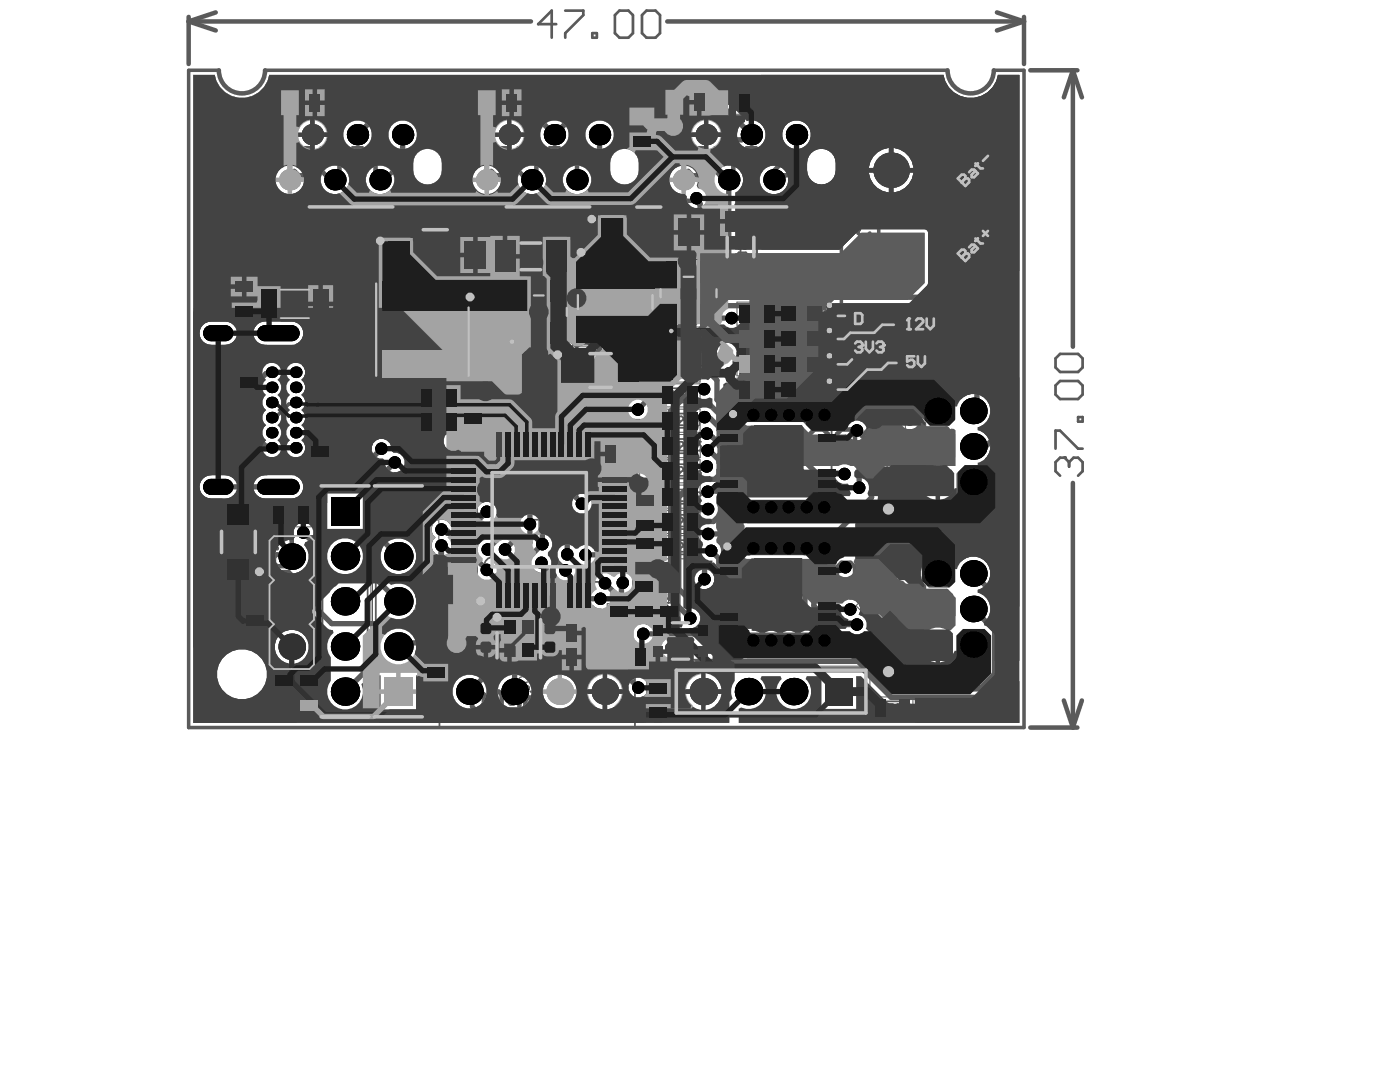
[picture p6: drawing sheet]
<svg xmlns="http://www.w3.org/2000/svg" width="279mm" height="216mm" viewBox="0 0 279 216" stroke-linecap="round" stroke-linejoin="round" font-family="sans-serif">
<g fill="none" stroke="#5a5a5a" stroke-width=".35">
<path d="M57.5 19.1h5.7v2.8h-5.7zM96.8 19.1h5.7v2.8h-5.7zM134.2 19h5.7v2.8h-5.7zM143.4 19.1h5.6v2.8h-5.6zM126.7 22.9h2.8v5.7h-2.8zM47.3 56.8h2.9v5.7h-2.9zM52.1 57.8h13.5v5.7h-13.5zM53.2 57.7h11.3v5.9h-11.3zM58.8 58.9v3.5M99.9 48h12.1v6.3h-12.1zM104.2 51.2h3.5M105.9 49.4v3.5"/>
<path d="M122.8 58.5v3.6M135.6 58.5h3.6M137.4 56.7v3.6M144.6 43.3h6.4v12h-6.4zM146 49.3h3.6M147.8 47.5v3.6M48.2 71h2.8v5.7h-2.8zM57.1 60.6h3.5M82.5 65.8h3.6M84.3 64v3.6M84.8 77.9h5.7v2.9h-5.7zM102 69.9h5.7v2.8h-5.7z"/>
<path d="M102 74.6h5.7v2.8h-5.7zM105.8 62.2h3.5M107.5 60.5v3.5M118.1 73.9h3.5M119.9 72.2v3.5M121 60.3h3.6M132.8 77.5h5.7v2.8h-5.7zM132.8 67.6h5.7v2.8h-5.7zM132.8 72.5h5.7v2.8h-5.7zM148.3 61.2h5.7v2.8h-5.7zM148.3 66.1h5.7v2.9h-5.7zM148.3 71.3h5.7v2.8h-5.7z"/>
<path d="M148.3 76.3h5.7v2.9h-5.7zM154.4 65.2h11M154.4 60h11v20.3h-11zM154.4 75.3h11M154.4 70.1h11M154.4 75.2h11M154.4 65.1h11M154.4 70.2h11M156.9 61h6.1v3.2h-6.1zM156.9 66h6.1v3.2h-6.1zM156.9 71.1h6.1v3.2h-6.1zM156.9 76.1h6.1v3.2h-6.1z"/>
<path d="M158.3 62.6h3.2M158.3 72.7h3.2M158.3 77.7h3.2M158.3 67.6h3.2M159.9 61v3.2M159.9 66v3.2M159.9 71.1v3.2M159.9 76.1v3.2M62.5 89.7h2.8v5.7h-2.8zM64.4 97.5h9v45h-9zM75 97.5h9v45h-9zM84.8 82.9h5.7v2.8h-5.7z"/>
<path d="M93.1 83.1h2.8v5.6h-2.8zM95.2 91.3h24.8v24.8h-24.8zM121.4 89.2h5.7v2.8h-5.7zM127.2 99.5h2.9v5.7h-2.9zM132.8 82.5h5.7v2.9h-5.7zM132.8 92.6h5.7v2.9h-5.7zM132.8 97.7h5.7v2.8h-5.7zM132.8 87.6h5.7v2.8h-5.7zM172.6 93.9l2-2 4 4-2 2zM177 82.5h2.8v5.7h-2.8zM45.8 108.1h3.6M47.6 106.4v3.5"/>
<path d="M49.5 118.6h2.9v5.7h-2.9zM53.7 106.9h9v26.6h-9zM53.8 106.9v26.6M55.2 101.4h5.7v2.8h-5.7zM56.9 120h2.7M58.2 118.6v2.7M88.3 115.9h5.7v2.9h-5.7zM105.8 103.7h3.6M107.6 101.9v3.6M127.1 116.7h2.9v5.7h-2.9zM127.2 108.1h2.9v5.7h-2.9zM132 116.7h2.8v5.7h-2.8z"/>
<path d="M132.8 102.7h5.7v2.9h-5.7zM132.8 107.8h5.7v2.8h-5.7zM172.6 114.7l4-4 2 2-4 4zM55.2 135.5h2.8v5.7h-2.8zM60.3 135.5h2.8v5.7h-2.8zM85.5 128.9h2.9v5.6h-2.9zM85.5 121.3h7.5v4.8h-7.5zM87.5 123.7h3.5M87.7 130.9h39v14.2h-39zM89.3 122v3.5M101.8 127.5h3.5M103.5 125.7v3.5"/>
<path d="M105.9 138h2.7M107.2 136.6v2.8M113.7 124.9h5.7v2.8h-5.7zM113.7 129.7h5.7v2.8h-5.7zM122.1 121.7h2.8v5.7h-2.8zM122.4 129.7h5.7v2.8h-5.7zM130 136.9h2.8v5.7h-2.8zM135 133.7h37.8v8.6h-37.8zM172.3 121.1l2-2 4.1 4-2 2zM175.3 139.9h5.7v2.9h-5.7z"/>
</g>
<g fill="none" stroke="#5a5a5a" stroke-width=".2">
<path d="M56.3 18.2h8.1v4.6h-8.1zM60.4 19.6v1.8M95.6 18.2h8.1v4.6h-8.1zM99.6 19.6v1.8M133 18.1h8.1v4.6h-8.1zM137.1 19.5v1.8M142.1 18.2h8.2v4.6h-8.2zM146.2 19.6v1.8M59.5 20.5h1.7M98.7 20.5h1.8M125.8 21.6h4.6v8.2h-4.6zM127.2 25.7h1.8"/>
<path d="M128.1 24.8v1.8M136.2 20.4h1.7M145.3 20.5h1.8M46.4 55.6h4.6v8.1h-4.6zM47.8 59.7h1.8M48.7 58.8v1.8M98.8 47.8h14.2v6.7h-14.2zM144.4 42.2h6.8v14.2h-6.8zM47.3 69.8h4.6v8.1h-4.6zM48.7 73.8h1.8M49.6 73v1.7M53.9 61.3h.5l.2-.1v-.4l-.2-.2h-.5v1.1"/>
<path d="M54.2 61.3l.4 .4M55.7 61.2h-.8l.6-.6v1.1M56 60.8l.2-.2h.3l.2 .2v.7l-.2 .2h-.3l-.2-.2zM57.1 60.6h.7l-.7 1.1M83.6 77h8.1v4.6h-8.1zM86.8 79.3h1.7M87.7 78.5v1.7M100.8 69h8.1v4.6h-8.1zM100.8 73.7h8.1v4.6h-8.1zM104 71.3h1.8M104 76h1.8M104.9 70.4v1.8"/>
<path d="M104.9 75.1v1.8M131.6 66.7h8.1v4.6h-8.1zM131.6 71.6h8.1v4.6h-8.1zM131.6 76.6h8.1v4.6h-8.1zM134.8 69h1.7M134.8 73.9h1.7M134.8 78.9h1.7M135.6 68.1v1.8M135.6 73v1.8M135.6 78v1.8M147.1 60.3h8.1v4.6h-8.1zM147.1 65.2h8.1v4.7h-8.1z"/>
<path d="M147.1 70.4h8.1v4.6h-8.1zM147.1 75.4h8.1v4.6h-8.1zM150.3 77.7h1.7M150.3 72.7h1.7M150.3 67.6h1.7M150.3 62.6h1.7M151.2 61.7v1.8M151.2 66.7v1.7M151.2 71.8v1.8M151.2 76.9v1.7M61.6 88.5h4.6v8.1h-4.6zM63 92.5h1.8"/>
<path d="M63.4 96.2h21.6v47.5h-21.6zM63.9 91.7v1.7M74 96.2v47.5M74.3 96.2v47.5M83.6 82h8.1v4.6h-8.1zM86.8 84.3h1.7M87.6 83.7h40.1v40h-40.1zM87.7 83.4v1.8M92.2 81.8h4.6v8.2h-4.6zM93.6 85.9h1.8M94.5 85v1.8M120.2 88.3h8.2v4.6h-8.2z"/>
<path d="M123.4 90.6h1.8M124.3 89.7v1.8M126.3 98.3h4.6v8.2h-4.6zM131.6 81.6h8.1v4.6h-8.1zM131.6 91.7h8.1v4.7h-8.1zM131.6 96.8h8.1v4.6h-8.1zM131.6 86.7h8.1v4.6h-8.1zM134.8 99.1h1.7M134.8 83.9h1.7M134.8 94h1.7M134.8 89h1.8M135.6 83.1v1.7"/>
<path d="M135.6 93.2v1.7M135.6 98.2v1.8M135.7 88.1v1.8M171.1 93.7l3.3-3.3 5.7 5.8-3.2 3.2zM175 94.3l1.3 1.3M176.1 81.3h4.6v8.1h-4.6zM176.3 94.3l-1.3 1.3M177.5 85.4h1.8M178.4 84.5v1.7M48.6 117.4h4.7v8.1h-4.7zM54 100.5h8.1v4.6h-8.1zM57.2 102.8h1.7"/>
<path d="M58 101.9v1.8M67.1 120h3.5M68.9 118.2v3.6M77.7 120h3.6M79.5 118.2v3.6M87 115h8.2v4.7h-8.2zM90.2 117.4h1.8M91.1 116.5v1.7M126.2 115.5h4.6v8.1h-4.6zM126.3 106.9h4.6v8.1h-4.6zM127.7 119.6h1.7M127.7 102.4h1.8"/>
<path d="M127.7 111h1.8M128.5 118.7v1.8M128.6 101.5v1.8M128.6 110.1v1.8M131.1 115.5h4.6v8.1h-4.6zM131.6 101.8h8.1v4.7h-8.1zM131.6 106.9h8.1v4.6h-8.1zM132.5 119.6h1.8M133.4 118.7v1.8M134.8 104.1h1.7M134.8 109.2h1.7M135.6 103.3v1.7"/>
<path d="M135.6 108.3v1.8M171.1 115l5.8-5.8 3.2 3.3-5.7 5.7zM175 113.1l1.3 1.2M176.3 113.1l-1.3 1.2M50.1 121.4h1.7M51 120.5v1.8M54.3 134.3h4.6v8.1h-4.6zM55.7 138.4h1.8M56.6 137.5v1.7M59.4 134.3h4.6v8.1h-4.6zM60.8 138.4h1.8M61.7 137.5v1.7"/>
<path d="M83.2 120.4h12.1v6.7h-12.1zM84.6 127.6h4.7v8.2h-4.7zM86.1 131.7h1.7M87 130.8v1.8M95.4 124h3.2v6.5h-3.2zM96.1 125.5h1.8v3.5h-1.8zM96.1 127.3h1.8M97 126.4v1.8M108.1 124h3.3v6.5h-3.3zM108.9 125.5h1.7v3.5h-1.7zM108.9 127.3h1.7M109.7 126.4v1.8"/>
<path d="M112.5 128.8h8.2v4.6h-8.2zM112.5 124h8.2v4.6h-8.2zM115.7 131.1h1.8M115.7 126.3h1.8M116.6 125.4v1.8M116.6 130.2v1.8M121.2 120.5h4.6v8.1h-4.6zM121.2 128.8h8.1v4.6h-8.1zM122.6 124.5h1.8M123.5 123.6v1.8M124.4 131.1h1.7M125.3 130.2v1.8"/>
<path d="M129.1 135.7h4.6v8.1h-4.6zM130.5 139.8h1.8M131.4 138.9v1.8M134.1 132.9h39.5v10.2h-39.5zM170.8 120.9l3.3-3.3 5.8 5.8-3.3 3.2zM174 139.1h8.2v4.6h-8.2zM174.7 121.5l1.3 1.2M176 121.5l-1.3 1.2M177.2 141.4h1.8M178.1 140.5v1.8"/>
</g>
<path d="M54.7 111.2l.6-.6h2.3l.6 .6v1.2l-.6 .6h-2.3l-.6-.6zM54.7 114.2v2.3h1.7l-.5-1.2v-.6l.5-.5h1.2l.6 .5v1.2l-.6 .6M55.9 107.1h-.6l-.6 .6v1.1l.6 .6M57 120.1v-1.8l-.6-.6h-1.1l-.6 .6v1.8h3.5" fill="none" stroke="#5a5a5a" stroke-width=".9"/>
<circle cx="55.9" cy="107.1" r=".45" fill="#5a5a5a"/>
<path d="M55.9 107.1l.5 .6M56.4 107.7v.6M56.4 107.7l.6-.6h.6l.6 .6v1.1l-.6 .6" fill="none" stroke="#5a5a5a" stroke-width=".9"/>
<g fill="none" stroke="#5a5a5a" stroke-width=".35">
<path d="M55.8 103.1h.9l.3-.3v-.6l-.3-.3h-.9v1.8M56.4 103.1l.6 .6M58.7 101.9h-1.1v.9l.6-.3h.3l.2 .3v.6l-.2 .3h-.6l-.3-.3M59.3 102.2l.3-.3h.6l.3 .3v1.2l-.3 .3h-.6l-.3-.3zM62.3 102.8h-1.2l.9-.9v1.8M55.8 137.7v1.1h.8l-.3-.9 .3-.2h.6l.3 .2v.6l-.3 .3M55.8 136.2l.2-.3h1.2l.3 .3v.6l-.3 .3h-1.2l-.2-.3zM56.3 134.1h-.3l-.2 .3v.6l.2 .3M57.5 139.4l-.6 .6M60.8 136.2l.3-.3h1.2l.3 .3v.6l-.3 .3h-1.2l-.3-.3zM60.8 137.7v1.1h.9l-.3-.6v-.3l.3-.2h.6l.3 .2v.6l-.3 .3M62.6 134.1v1.2l-1.2-1.2h-.3l-.3 .3v.6l.3 .3"/>
<path d="M62.6 139.4l-.6 .6M56.9 140.6v-.9l-.3-.3h-.6l-.2 .3v.9h1.7M62 140.6v-.9l-.3-.3h-.6l-.3 .3v.9h1.8"/>
</g>
<circle cx="56.3" cy="134.1" r=".18" fill="#5a5a5a"/>
<path d="M156.9 61.4h1.1l.3 .3v1.4l-.3 .4h-1.1zM159 61.7l.4-.3h.7l.4 .3v.4M132.5 119.4h1.8l-.9-.9v1.2M132.8 117.9l-.3-.3v-.6l.3-.3h1.2l.3 .3v.6l-.3 .3M56.3 134.1l.3 .3M56.6 134.4v.3M56.6 134.4l.3-.3h.3l.3 .3v.6l-.3 .3M132.5 120.6l.3-.3h1.2l.3 .3v.6l-.3 .3h-1.2l-.3-.3zM132.5 122.3l.3-.3h1.2l.3 .3v.6l-.3 .3h-1.2l-.3-.3z" fill="none" stroke="#5a5a5a" stroke-width=".35"/>
<circle cx="160.5" cy="62.1" r=".18" fill="#5a5a5a"/>
<path d="M159.8 62.4h.3M160.1 62.4l.4 .4v.3l-.4 .4h-.7l-.4-.4M160.5 62.1l-.4 .3M161.5 61.4h.7l.4 .3v1.4l-.4 .4h-.7l-.3-.4v-1.4zM163.3 61.7l.4-.3h.7l.3 .3v.4" fill="none" stroke="#5a5a5a" stroke-width=".35"/>
<circle cx="164.7" cy="62.1" r=".18" fill="#5a5a5a"/>
<path d="M156.9 71.5h1.1l.3 .3v1.4l-.3 .4h-1.1zM159 71.8l.4-.3h.7l.4 .3v.4M164 62.4h.4M164.4 62.4l.3 .4v.3l-.3 .4h-.7l-.4-.4M164.7 62.1l-.3 .3" fill="none" stroke="#5a5a5a" stroke-width=".35"/>
<circle cx="160.5" cy="72.2" r=".18" fill="#5a5a5a"/>
<path d="M148.9 78.1h.9l.3-.3v-.6l-.3-.3h-.9v1.7M149.5 78.1l.6 .5M150.7 77.2l.3-.3h.6l.3 .3v.3M159.8 72.5h.3M160.1 72.5l.4 .4v.3l-.4 .4h-.7l-.4-.4M160.5 72.2l-.4 .3M161.2 71.8l.3-.3h.7l.4 .3v1.4l-.4 .4h-.7l-.3-.4zM163.3 72.5h1.1l.3 .4v.3l-.3 .4h-.7l-.4-.4zM164.7 71.5l-.7 .3-.7 .7" fill="none" stroke="#5a5a5a" stroke-width=".35"/>
<circle cx="151.9" cy="77.5" r=".18" fill="#5a5a5a"/>
<path d="M151.3 77.8h.3M151.6 77.8l.3 .3v.2l-.3 .3h-.6l-.3-.3M151.9 77.5l-.3 .3M152.4 77.2l.3-.3h.6l.3 .3v1.1l-.3 .3h-.6l-.3-.3zM154.2 78.6h.6M154.5 76.9v1.7" fill="none" stroke="#5a5a5a" stroke-width=".35"/>
<circle cx="154.5" cy="76.9" r=".18" fill="#5a5a5a"/>
<path d="M154.5 76.9l-.3 .3M156.9 76.5h1.1l.3 .4v1.4l-.3 .3h-1.1zM159 76.9l.4-.4h.7l.4 .4v.3" fill="none" stroke="#5a5a5a" stroke-width=".35"/>
<circle cx="160.5" cy="77.2" r=".18" fill="#5a5a5a"/>
<path d="M150.5 73v.3l.2 .3h.6l.3-.3M152.2 71.8l.6 .6M153.4 71.8v1.8h-.9l-.3-.3v-.6l.3-.3h.9M159.8 77.6h.3M160.1 77.6l.4 .3v.4l-.4 .3h-.7l-.4-.3M160.5 77.2l-.4 .4M161.2 76.9l.3-.4h.7l.4 .4v1.4l-.4 .3h-.7l-.3-.3zM164.7 76.5h-1.4v1.1l.7-.4h.4l.3 .4v.7l-.3 .3h-.7l-.4-.3" fill="none" stroke="#5a5a5a" stroke-width=".35"/>
<circle cx="150.5" cy="73" r=".18" fill="#5a5a5a"/>
<path d="M146.9 71.8h1.2l-1.2 1.2v.3l.3 .3h.6l.3-.3M148.7 72.1l.3-.3h.6l.3 .3v1.2l-.3 .3h-.6l-.3-.3zM150.5 67.8v.3l.2 .3h.6l.3-.3M150.7 72.7l-.2 .3M150.7 72.7h.3M151.6 72.1l-.3-.3h-.6l-.2 .3v.3l.2 .3M152.2 66.6l.6 .6M153.4 66.6v1.8h-.9l-.3-.3v-.6l.3-.3h.9" fill="none" stroke="#5a5a5a" stroke-width=".35"/>
<circle cx="150.5" cy="67.8" r=".18" fill="#5a5a5a"/>
<path d="M146.9 66.9l.3-.3h.6l.3 .3v1.2l-.3 .3h-.6l-.3-.3zM148.7 66.9l.3-.3h.6l.3 .3v1.2l-.3 .3h-.6l-.3-.3zM150.7 67.5l-.2 .3M150.7 67.5h.3M151.6 66.9l-.3-.3h-.6l-.2 .3v.3l.2 .3M156.9 66.4h1.1l.3 .4v1.4l-.3 .3h-1.1zM159 66.8l.4-.4h.7l.4 .4v.3" fill="none" stroke="#5a5a5a" stroke-width=".35"/>
<circle cx="160.5" cy="67.1" r=".18" fill="#5a5a5a"/>
<path d="M148.9 62.9h.9l.3-.3v-.6l-.3-.3h-.9v1.8M149.5 62.9l.6 .6M150.7 62l.3-.3h.6l.3 .3v.3M159.8 67.5h.3M160.1 67.5l.4 .3v.4l-.4 .3h-.7l-.4-.3M160.5 67.1l-.4 .4M161.5 66.4h.7l.4 .4v1.4l-.4 .3h-.7l-.3-.3v-1.4zM164.7 67.5h-1.4l1.1-1.1v2.1" fill="none" stroke="#5a5a5a" stroke-width=".35"/>
<circle cx="151.9" cy="62.3" r=".18" fill="#5a5a5a"/>
<path d="M151.3 62.6h.3M151.6 62.6l.3 .3v.3l-.3 .3h-.6l-.3-.3M151.9 62.3l-.3 .3M152.4 62l.3-.3h.6l.3 .3v1.2l-.3 .3h-.6l-.3-.3zM154.2 62l.3-.3h.6l.3 .3v.3" fill="none" stroke="#5a5a5a" stroke-width=".35"/>
<circle cx="155.4" cy="62.3" r=".18" fill="#5a5a5a"/>
<path d="M154.8 62.6h.3M155.1 62.6l.3 .3v.3l-.3 .3h-.6l-.3-.3M155.4 62.3l-.3 .3M174.1 92.1l.4 .5M174.3 92.3l-1.3 1.3M174.7 93.2h.4l.4 .4v.4l-.8 .9h-.4l-.4-.5v-.4zM176.2 94.2l.8 .9h-1.7l-.2 .2v.4l.4 .4h.5M177.2 95.7h.4l.5 .4v.4l-.9 .9h-.4l-.4-.5v-.4" fill="none" stroke="#5a5a5a" stroke-width=".35"/>
<circle cx="173" cy="93.6" r=".18" fill="#5a5a5a"/>
<path d="M173 93.6h.5M173.4 118.9l.8 .8h-1.7l-.2 .2v.5l.5 .4h.4M86.1 129.5h1.7v.8l-.3 .3h-.6l-.3-.3v-.8M86.1 133.3l.2-.3h1.2l.3 .3v.6l-.3 .3h-1.2l-.2-.3zM86.1 134.8v.6M86.1 135.1h1.7M86.3 131.2l-.2 .3v.6l.2 .3h.6l.3-.3-.3-.9h.9v1.2M86.6 130l-.5 .6M174.4 120.4h.4l.5 .4v.4l-.9 .8h-.4l-.4-.4v-.4zM175.9 121.4l.8 .8h-1.6l-.3 .3v.4l.5 .4h.4M176.9 122.9h.5l.4 .4v.4l-.9 .8h-.4l-.4-.4v-.4" fill="none" stroke="#5a5a5a" stroke-width=".35"/>
<circle cx="87.8" cy="135.1" r=".18" fill="#5a5a5a"/>
<g fill="none" stroke="#5a5a5a" stroke-width=".35">
<path d="M143.1 19.9l-.3-.3h-.6l-.3 .3v1.2l.3 .3h.6l.3-.3v-.3l-.3-.3h-.9M143.7 19.9l.3-.3h.6l.3 .3v1.2l-.3 .3h-.6l-.3-.3zM145.8 19.6v1.8l.9-.9h-1.2M147.3 19.6l.6 .6M148.4 19.6v1.8h-.8l-.3-.3v-.6l.3-.3h.8M127.2 24.1h1.8M128.1 25v1.2l-.9-.9h1.8M128.4 28v-.9l-.3-.3h-.6l-.3 .3v.9h1.8M129 26.8l-.6 .6M129 23.8v.6M93.6 83.6h1.8v.9l-.3 .3h-.6l-.3-.3v-.9M93.6 87.5l.3-.3h1.2l.3 .3v.6l-.3 .3h-1.2l-.3-.3z"/>
<path d="M93.6 86.3h1.8l-.9-.9v1.2M93.6 89.8h1.8l-.9-.8v1.1M94.2 84.2l-.6 .6M87.5 134.8l.3 .3"/>
</g>
<circle cx="127.2" cy="24.1" r=".18" fill="#5a5a5a"/>
<path d="M127.2 24.1l.3 .3M127.2 22.1l.3-.3h1.2l.3 .3v.6l-.3 .3h-1.2l-.3-.3zM50.1 119.8l.3-.3h1.1l.3 .3v.6l-.3 .3h-1.1l-.3-.3zM50.1 118.7h1.7M51.8 118.4v.5M50.1 121.3v1.2h.9l-.3-.6v-.3l.3-.3h.5l.3 .3v.6l-.3 .3M50.4 123.1l-.3 .3v.6l.3 .3h1.1l.3-.3v-.6l-.3-.3" fill="none" stroke="#5a5a5a" stroke-width=".35"/>
<circle cx="50.1" cy="118.7" r=".18" fill="#5a5a5a"/>
<g fill="none" stroke="#5a5a5a" stroke-width=".35">
<path d="M135.4 19.8l-.3-.3h-.6l-.3 .3v1.2l.3 .3h.6l.3-.3M137.2 19.5h-1.2v.9l.6-.3h.3l.3 .3v.6l-.3 .3h-.6l-.3-.3M137.8 19.8l.3-.3h.6l.2 .3v1.2l-.2 .3h-.6l-.3-.3zM139.5 19.8l.3-.3h.6l.3 .3v.3M50.1 118.7l.3 .2M112.9 130.2h1.2l-1.2 1.2v.3l.3 .3h.6l.3-.3M114.7 130.5l.3-.3h.6l.3 .3v1.2l-.3 .3h-.6l-.3-.3zM117.6 130.5l-.3-.3h-.6l-.2 .3v.6l.2 .3 .9-.3v.9h-1.1M118.2 130.5l.3-.3h.6l.3 .3v1.2l-.3 .3h-.6l-.3-.3M130.5 137.5h1.8v.9l-.3 .3h-.6l-.3-.3v-.9M130.8 139.3l-.3 .3v.6l.3 .3h.6l.3-.3-.3-.9h.9v1.2M131.1 138.1l-.6 .6"/>
<path d="M130.5 141.4l.3-.3h1.2l.3 .3v.6l-.3 .2h-1.2l-.3-.2zM130.5 143.1l.3-.3h1.2l.3 .3v.6l-.3 .3h-1.2l-.3-.3zM176.5 140.8l-.3-.3h-.6l-.3 .3v1.2l.3 .3h.6l.3-.3M178.2 140.5h-1.2v.9l.9-.3 .3 .3v.6l-.3 .3h-.6l-.3-.3M178.8 140.8l.3-.3h.6l.3 .3v1.2l-.3 .3h-.6l-.3-.3zM180.6 140.8l.3-.3h.6l.3 .3v1.2l-.3 .3h-.6l-.3-.3z"/>
</g>
<circle cx="140.7" cy="20.1" r=".18" fill="#5a5a5a"/>
<g fill="none" stroke="#5a5a5a" stroke-width=".35">
<path d="M58.7 19.9l-.3-.3h-.6l-.3 .3v1.2l.3 .3h.6l.3-.3M60.5 19.6h-1.2v.9l.6-.3h.3l.3 .3v.6l-.3 .3h-.6l-.3-.3M61.1 19.9l.3-.3h.5l.3 .3v1.2l-.3 .3h-.5l-.3-.3zM98 19.9l-.3-.3h-.6l-.3 .3v1.2l.3 .3h.6l.3-.3M99.8 19.6h-1.2v.9l.6-.3h.3l.3 .3v.6l-.3 .3h-.6l-.3-.3M100.3 19.9l.3-.3h.6l.3 .3v1.2l-.3 .3h-.6l-.3-.3zM103.3 19.6h-1.2v.9l.9-.3 .3 .3v.6l-.3 .3h-.6l-.3-.3M64 20.5h-1.2l.9-.9v1.8M140.1 20.4h.3M140.4 20.4l.3 .3v.3l-.3 .3h-.6l-.3-.3M140.7 20.1l-.3 .3M104.7 71.6v.3l.3 .3h.6l.3-.3"/>
<path d="M106.5 70.7l.3-.3h.6l.3 .3v1.2l-.3 .3h-.6l-.3-.3M85.4 84.6h.9l.3-.3v-.6l-.3-.3h-.9v1.8M86 84.6l.6 .6M88.4 84.3h-1.2l.9-.9v1.8M89 83.7l.3-.3h.5l.3 .3v1.2l-.3 .3h-.5l-.3-.3zM91.9 83.4h-1.2v.9l.6-.3h.3l.3 .3v.6l-.3 .3h-.6l-.3-.3"/>
</g>
<circle cx="104.7" cy="71.6" r=".18" fill="#5a5a5a"/>
<path d="M101.8 70.4h.6M102.1 70.4v1.8M103 70.7l.3-.3h.6l.3 .3v1.2l-.3 .3h-.6l-.3-.3zM105 71.3l-.3 .3M105 71.3h.3M105.9 70.7l-.3-.3h-.6l-.3 .3v.3l.3 .3" fill="none" stroke="#5a5a5a" stroke-width=".35"/>
<circle cx="102.1" cy="72.2" r=".18" fill="#5a5a5a"/>
<g fill="none" stroke="#5a5a5a" stroke-width=".35">
<path d="M47.8 59.5h1.8l-.9-.9v1.2M48.1 58l-.3-.3v-.6l.3-.3h1.2l.3 .3v.6l-.3 .3M147.4 47.5l-.3-.3v-.7l.3-.4h1.5l.3 .4v.7l-.3 .3M148.9 48.2l.3 .4v.7l-.3 .3h-.4M47.8 60.7l.3-.3h1.2l.3 .3v.6l-.3 .3h-1.2l-.3-.3zM47.8 62.1h.3l1.2 1.2h.3v-1.2M102.4 71.9l-.3 .3M133.4 99.4h.9l.3-.3v-.6l-.3-.3h-.9v1.8M134 99.4l.6 .6M135.2 98.5l.3-.3h.5l.3 .3v.3l-1.1 1.2h1.1M136.9 98.5l.3-.3h.6l.3 .3v1.2l-.3 .3h-.6l-.3-.3zM138.7 98.5l.3-.3h.6l.3 .3v.3l-1.2 1.2h1.2"/>
<path d="M133.4 104.5h.9l.3-.3v-.6l-.3-.3h-.9v1.7M134 104.5l.6 .5M135.2 103.6l.3-.3h.5l.3 .3v.3l-1.1 1.1h1.1M136.9 103.6l.3-.3h.6l.3 .3v1.2l-.3 .2h-.6l-.3-.2zM138.7 103.3h1.2v.3l-1.2 1.2v.2"/>
</g>
<path d="M94.2 138.6l.6-.6h1.2l.6 .6v2.4l-.6 .5h-1.2l-.6-.5zM97.8 138.6l.5-.6h1.2l.6 .6v2.4l-.6 .5h-1.2l-.5-.5zM103.7 138.6l-.6-.6h-1.2l-.6 .6v1.2l.6 .6h.6l1.2-.6v1.7h-2.4M107.2 138v3.5h-1.8l-.6-.5v-1.2l.6-.6h1.8" fill="none" stroke="#5a5a5a" stroke-width=".9"/>
<circle cx="148.5" cy="49.6" r=".18" fill="#5a5a5a"/>
<path d="M147.4 48.2l-.3 .4v.7l.3 .3h.4l.3-.3M147.4 50.4h1.5l.3 .3v.7l-.3 .4h-1.5l-.3-.4v-.7zM147.4 52.5l-.3 .3v.7l.3 .4h.7l.4-.4v-.3l-.4-.7h1.1v1.4M148.1 49.3l.4 .3M148.1 48.9v.4M104.7 76.3v.3l.3 .3h.6l.3-.3M106.5 75.4l.3-.3h.6l.3 .3v1.2l-.3 .3h-.6l-.3-.3" fill="none" stroke="#5a5a5a" stroke-width=".35"/>
<circle cx="104.7" cy="76.3" r=".18" fill="#5a5a5a"/>
<path d="M101.2 75.4l.3-.3h.6l.3 .3v1.2l-.3 .3h-.6l-.3-.3zM103 75.4l.3-.3h.6l.3 .3v1.2l-.3 .3h-.6l-.3-.3zM105 76l-.3 .3M105 76h.3M105.9 75.4l-.3-.3h-.6l-.3 .3v.3l.3 .3M135.5 69.3v.3l.3 .3h.6l.3-.3M137.3 68.4l.3-.3h.6l.3 .3v1.2l-.3 .3h-.6l-.3-.3" fill="none" stroke="#5a5a5a" stroke-width=".35"/>
<circle cx="135.5" cy="69.3" r=".18" fill="#5a5a5a"/>
<path d="M132 69.3v.3l.3 .3h.6l.3-.3M133.7 68.4l.3-.3h.6l.3 .3v1.2l-.3 .3h-.6l-.3-.3zM135.8 69l-.3 .3M135.8 69h.3M136.7 68.4l-.3-.3h-.6l-.3 .3v.3l.3 .3" fill="none" stroke="#5a5a5a" stroke-width=".35"/>
<circle cx="132" cy="69.3" r=".18" fill="#5a5a5a"/>
<path d="M104.2 50.1l-.4-.4h-.7l-.4 .4v1.4l.4 .4h.7l.4-.4M104.9 50.1l.3-.4h.7l.4 .4v.3M132.3 69l-.3 .3M132.3 69h.3M133.2 68.4l-.3-.3h-.6l-.3 .3v.3l.3 .3" fill="none" stroke="#5a5a5a" stroke-width=".35"/>
<circle cx="106.3" cy="50.4" r=".18" fill="#5a5a5a"/>
<path d="M105.6 50.8h.3M105.9 50.8l.4 .4v.3l-.4 .4h-.7l-.3-.4M106.3 50.4l-.4 .4M107 50.1l.3-.4h.8l.3 .4v1.4l-.3 .4h-.8l-.3-.4zM109.1 50.1l.4-.4h.7l.3 .4v.3l-1.4 1.5h1.4M135.5 74.2v.3l.3 .3h.6l.3-.3M137.3 73.3l.3-.3h.6l.3 .3v1.2l-.3 .3h-.6l-.3-.3" fill="none" stroke="#5a5a5a" stroke-width=".35"/>
<circle cx="135.5" cy="74.2" r=".18" fill="#5a5a5a"/>
<g fill="none" stroke="#5a5a5a" stroke-width=".35">
<path d="M85.4 79.6h.9l.3-.2v-.6l-.3-.3h-.9v1.7M86 79.6l.6 .6M88.4 79.4h-1.2l.9-.9v1.7M89 78.8l.3-.3h.5l.3 .3v1.1l-.3 .3h-.5l-.3-.3zM90.7 79.4h.9l.3 .2v.3l-.3 .3h-.6l-.3-.3zM91.9 78.5l-.6 .3-.6 .6M132.3 73v1.8l.9-.9h-1.2M133.7 73.3l.3-.3h.6l.3 .3v1.2l-.3 .3h-.6l-.3-.3zM135.8 73.9l-.3 .3M135.8 73.9h.3M136.7 73.3l-.3-.3h-.6l-.3 .3v.3l.3 .3M127.7 117.4l.3-.3h1.1l.3 .3v.6l-.3 .3h-1.1l-.3-.3z"/>
<path d="M127.7 116.2h1.7M128.6 118.9v1.1l-.9-.8h1.7M129.4 115.9v.6M112.9 125.4h1.2l-1.2 1.2v.3l.3 .3h.6l.3-.3M114.7 125.7l.3-.3h.6l.3 .3v1.2l-.3 .3h-.6l-.3-.3zM116.7 125.4v1.8l.9-.9h-1.1M118.2 125.7l.3-.3h.6l.3 .3v1.2l-.3 .3h-.6l-.3-.3M128.9 121.8v-.9l-.3-.3h-.6l-.3 .3v.9h1.7M129.4 120.6l-.5 .6"/>
</g>
<path d="M96.3 125.2v.7h.5l-.2-.6 .2-.1h.4l.1 .1v.4l-.1 .2M96.4 128.3l-.1 .2v.4l.1 .1h.8l.1-.1v-.4l-.1-.2M96.4 126.2h.8l.1 .2v.3l-.1 .2h-.8l-.1-.2v-.3zM96.8 127.3v.7l-.5-.5h1" fill="none" stroke="#5a5a5a" stroke-width=".2"/>
<circle cx="127.7" cy="116.2" r=".18" fill="#5a5a5a"/>
<path d="M121.2 89.7h.6M121.5 89.7v1.8M122.4 90l.3-.3h.6l.3 .3v1.2l-.3 .3h-.6l-.3-.3zM124.5 89.7v1.8l.9-.9h-1.2M125.9 90l.3-.3h.6l.3 .3v1.2l-.3 .3h-.6l-.3-.3M127.7 116.2l.3 .3" fill="none" stroke="#5a5a5a" stroke-width=".35"/>
<circle cx="121.5" cy="91.5" r=".18" fill="#5a5a5a"/>
<path d="M121.8 91.2l-.3 .3M122.6 122.3h1.8v.9l-.3 .3h-.6l-.3-.3v-.9M122.6 126.1l.3-.3h1.2l.3 .3v.6l-.3 .3h-1.2l-.3-.3zM122.6 127.9l.3-.3h1.2l.3 .3v.6l-.3 .3h-1.2l-.3-.3zM122.6 124.9h1.8l-.9-.8v1.1M123.2 122.9l-.6 .6" fill="none" stroke="#5a5a5a" stroke-width=".35"/>
<path d="M91.6 120.8l-.6-.6h-1.2l-.5 .6v2.3l.5 .6h1.2l.6-.6M95.2 122h-2.4l1.8-1.8v3.5M96.4 120.8l.5-.6h1.2l.6 .6v2.3l-.6 .6h-1.2l-.5-.6zM99.9 120.8l.6-.6h1.2l.6 .6v.6" fill="none" stroke="#5a5a5a" stroke-width=".88"/>
<circle cx="102.3" cy="121.4" r=".44" fill="#5a5a5a"/>
<path d="M101.1 122h.6M101.7 122l.6 .6v.5l-.6 .6h-1.2l-.6-.6M102.3 121.4l-.6 .6" fill="none" stroke="#5a5a5a" stroke-width=".88"/>
<g fill="none" stroke="#5a5a5a" stroke-width=".35">
<path d="M63 90.3h1.8v.9l-.3 .3h-.6l-.3-.3v-.9M63 94.1l.3-.3h1.2l.3 .3v.6l-.3 .3h-1.2l-.3-.3zM63 92.9h1.8l-.9-.8v1.1M63.6 90.9l-.6 .6M64.5 95.6l.3 .3v.6l-.3 .3h-.3l-1.2-1.2v1.2M177.5 86.4l.3-.3h1.2l.3 .3v.6l-.3 .3h-1.2l-.3-.3zM177.8 83.7l-.3-.3v-.6l.3-.3h1.2l.3 .3v.6l-.3 .3M179 84.3l.3 .3v.6l-.3 .3h-.3l-1.2-1.2v1.2M179 87.8l.3 .3v.6l-.3 .3h-.3M87.8 116.5v1.7l.8-.8h-1.1M89.5 116.5h.6l.3 .3v1.1l-.3 .3h-.6l-.3-.3v-1.1zM91.3 116.5v1.7l.9-.8h-1.2"/>
<path d="M92.8 116.8l.3-.3h.6l.3 .3v1.1l-.3 .3h-.6l-.3-.3M121 130.5l.3-.3h.6l.3 .3v1.2l-.3 .3h-.6l-.3-.3zM122.8 130.5l.3-.3h.6l.3 .3v1.2l-.3 .3h-.6l-.3-.3zM124.6 130.2h1.1l-1.1 1.2v.3l.3 .3h.5l.3-.3M126.3 130.2l.6 .6M127.5 130.2v1.8h-.9l-.3-.3v-.6l.3-.3h.9"/>
</g>
<circle cx="178.7" cy="89" r=".18" fill="#5a5a5a"/>
<g fill="none" stroke="#5a5a5a" stroke-width=".35">
<path d="M127.7 98.7v1.2h.9l-.3-.6v-.3l.3-.3h.6l.3 .3v.6l-.3 .3M133.4 84.3h.9l.3-.3v-.6l-.3-.3h-.9v1.7M133.4 94.4h.9l.3-.3v-.6l-.3-.3h-.9v1.7M133.4 89.3h.9l.3-.3v-.6l-.3-.3h-.9v1.8M134 84.3l.6 .5M134 94.4l.6 .5M134 89.3l.6 .6M135.2 83.4l.3-.3h.5l.3 .3v.3l-1.1 1.1h1.1M135.2 93.5l.3-.3h.5l.3 .3v.3l-1.1 1.1h1.1M135.2 88.4l.3-.3h.6l.3 .3v.3l-1.2 1.2h1.2M136.9 83.4l.3-.3h.6l.3 .3v1.1l-.3 .3h-.6l-.3-.3zM136.9 93.5l.3-.3h.6l.3 .3v1.2l-.3 .2h-.6l-.3-.2z"/>
<path d="M137 88.4l.3-.3h.5l.3 .3v1.2l-.3 .3h-.5l-.3-.3zM138.7 93.5l.3-.3h.6l.3 .3v.3M139.9 84h-1.2l.9-.9v1.7M139.9 88.1h-1.2v.9l.6-.3h.3l.3 .3v.6l-.3 .3h-.6l-.3-.3M177.8 87.8l-.3 .3v.6l.3 .3h.3l.3-.3M178.4 88.7l.3 .3M178.4 88.4v.3M127.7 100.8l.3-.3h1.2l.3 .3v.6l-.3 .3h-1.2l-.3-.3zM128 104l-.3 .3v.6l.3 .3h1.2l.3-.3v-.6l-.3-.3M129.5 102.3v1.1l-1.2-1.1h-.3l-.3 .3v.5l.3 .3"/>
</g>
<circle cx="139.9" cy="93.8" r=".18" fill="#5a5a5a"/>
<path d="M48.7 71.6h1.8v.9l-.3 .3h-.6l-.3-.3v-.9M48.7 75.4l.3-.3h1.2l.3 .3v.6l-.3 .3h-1.2l-.3-.3zM48.7 74.2h1.8l-.9-.8v1.1M49.3 72.2l-.6 .6M50.2 76.9l.3 .3v.6l-.3 .3h-.3M139.3 94.1h.3M139.6 94.1l.3 .3v.3l-.3 .2h-.6l-.3-.2M139.9 93.8l-.3 .3M172.6 115.5l.4-.4h.5l.8 .8v.4l-.4 .4h-.4l-.9-.8zM173.9 114.2l.4-.4h.4l.8 .8v.5l-.4 .4h-.4l-.8-.9zM174.9 113.2l.9-.9v1.7l.2 .2h.4l.4-.4v-.4M176.4 112.1v-.4l.4-.4h.4l.9 .8v.4l-.5 .5h-.4" fill="none" stroke="#5a5a5a" stroke-width=".35"/>
<circle cx="49.9" cy="78.1" r=".18" fill="#5a5a5a"/>
<g fill="none" stroke="#5a5a5a" stroke-width=".35">
<path d="M49 76.9l-.3 .3v.6l.3 .3h.3l.3-.3M49.6 77.8l.3 .3M49.6 77.5v.3M133.4 79.2h.9l.3-.3v-.6l-.3-.3h-.9v1.8M134 79.2l.6 .6M135.2 78.3l.3-.3h.5l.3 .3v.3l-1.1 1.2h1.1M136.9 78.3l.3-.3h.6l.3 .3v1.2l-.3 .3h-.6l-.3-.3zM138.7 79.8h.6M139 78v1.8M133.4 109.5h.9l.3-.3v-.6l-.3-.3h-.9v1.8M134 109.5l.6 .6M135.2 108.6l.3-.3h.5l.3 .3v.3l-1.1 1.2h1.1"/>
<path d="M136.9 108.6l.3-.3h.6l.3 .3v1.2l-.3 .3h-.6l-.3-.3zM138.7 109.2h.9l.3 .3v.3l-.3 .3h-.6l-.3-.3zM139.9 108.3l-.6 .3-.6 .6"/>
</g>
<circle cx="139" cy="78" r=".18" fill="#5a5a5a"/>
<g fill="none" stroke="#5a5a5a" stroke-width=".35">
<path d="M75.4 56.9h17.8v17.7h-17.8zM102.2 59.2h10.6v6h-10.6zM115.7 53.2h14.2v14.2h-14.2zM121.7 57.9a1.21 1.21 0 0 0-.5 1.9 1.21 1.21 0 0 0 2-.2v-.5l1.4 1v-1.8M124.6 55.5h-3.6v2M132.1 55.5h10.6v6h-10.6zM82.5 68.6v-1.9l1.4 1a1.14 1.14 0 0 1 1.3-1.2 1.14 1.14 0 0 1 .9 1.6l-.2 .5-.5 .3M82.7 60.7a2.74 2.74 0 0 1 3.2 0 1.15 1.15 0 0 1-.5 1.7 2.93 2.93 0 0 1-2.7-.3l-.2-.5zM82.7 63.9a2.74 2.74 0 0 1 3.2 0 1.15 1.15 0 0 1-.5 1.7 2.93 2.93 0 0 1-2.7-.4l-.2-.5zM86.1 69.3v2h-3.6M121.2 61.6a2.74 2.74 0 0 1 3.2 0 1.15 1.15 0 0 1-.5 1.7 2.93 2.93 0 0 1-2.7-.4l-.2-.5zM123.9 64.2l.7 .9h-3.6"/>
<path d="M139 78l-.3 .3M127.7 112l.3-.3h1.2l.3 .3v.6l-.3 .3h-1.2l-.3-.3zM127.7 114.3h1.8l-.9-.8v1.1M128 109.3l-.3-.3v-.6l.3-.3h1.2l.3 .3v.6l-.3 .3M129.2 109.9l.3 .3v.6l-.3 .3h-.3l-1.2-1.2v1.2"/>
<circle cx="98.4" cy="112.9" r="1.77"/>
</g>
<path d="M109.4 127.8l.2-.2h.7l.2 .2v.4l-.2 .1h-.7l-.2-.1zM109.4 128.9l.2-.2h.3v.5l-.2 .2-.3-.2zM109.4 127.1h1.1l-.6-.5v.7M109.6 126.2l-.2-.2v-.3l.2-.2h.7l.2 .2v.3l-.2 .2M109.9 128.7l.6 .7" fill="none" stroke="#5a5a5a" stroke-width=".2"/>
<g fill="none" stroke="#5a5a5a" stroke-width=".71">
<path d="M112 70.2h15.7v7.5h-15.7zM43.9 100.2h7.4v15.8h-7.4zM100.1 123.3h6.9v8.3h-6.9z"/>
<circle cx="162.4" cy="66.6" r=".35"/>
<circle cx="162.4" cy="61.5" r=".35"/>
<circle cx="162.4" cy="76.7" r=".35"/>
<circle cx="162.4" cy="71.6" r=".35"/>
</g>
<g fill="#5a5a5a">
<path d="M105.9 60.5h1.2a.89 .89 0 0 1 1 .6 .89 .89 0 0 1-.5 1.1l-1.7 .1v-.4h1.2a.6 .6 0 0 0 .8-.4 .6 .6 0 0 0-.5-.7h-1.5z"/>
<path d="M106 59a.42 .42 0 0 1 .5-.3 .42 .42 0 0 1 .4 .4 .71 .71 0 0 1 .9-.4 .71 .71 0 0 1 .3 1l-.5 .4-.1-.2a.49 .49 0 0 0 .5-.6 .49 .49 0 0 0-.7-.4 .49 .49 0 0 0-.3 .7l-.2-.1a.37 .37 0 0 0-.3-.4 .37 .37 0 0 0-.5 .2 .37 .37 0 0 0 .3 .5h.2l-.1 .3a.63 .63 0 0 1-.4-1z"/>
<path d="M135.7 56.8h1.3a.87 .87 0 0 1 1 .7 .87 .87 0 0 1-.7 1h-1.6v-.2h1.3a.6 .6 0 0 0 .8-.6 .6 .6 0 0 0-.8-.6h-1.3z"/>
<path d="M135.8 55.3l.3-.3h.4l.3 .3a.69 .69 0 0 1 1-.2 .69 .69 0 0 1 0 1.1l-.4 .2 .1-.3a.46 .46 0 0 0 .1-.8 .46 .46 0 0 0-.7 .3v.2h-.2a.38 .38 0 0 0-.3-.5 .38 .38 0 0 0-.5 .4 .38 .38 0 0 0 .4 .4v.3a.73 .73 0 0 1-.5-1.1z"/>
<path d="M135.7 51.8h2.3v.2h-1.8l.4 .7h-.3l-.6-.8z"/>
<path d="M103.5 127.5l1.2 .9 1.1-.8v.3l-.8 .7 .8 .6v.4l-1.1-.9-1.2 .9v-.4l1-.6-1-.8z"/>
<path d="M103.5 130l.3-.2h1.2v-.2h.1v.2h.5l.2 .3h-.7v.4h-.1v-.4h-1.1l-.1 .4h-.3z"/>
<path d="M46.2 107l-.1 .9h1.8v-.7a.84 .84 0 0 0-1.1-.5h-.3zM46 106.7h.1a1.25 1.25 0 0 1 2 .3l.1 1.2h-2.3v-1z"/>
<path d="M46.3 105.1l1.1 .7v-.7zM45.9 104.8h1.5v-.3h.3v.3h.5v.3h-.5v1h-.3l-1.5-1z"/>
<path d="M46.2 103.2l-.1 .2a.47 .47 0 0 0 .6 .5l.4 .1a.66 .66 0 0 0 .8-.7l-.2-.2zM45.9 103.2a1.52 1.52 0 0 1 2.2 0 .84 .84 0 0 1-1 1.1 1.05 1.05 0 0 1-1.2-.6z"/>
<path d="M46.2 101.5a.47 .47 0 0 0 0 .5 .47 .47 0 0 0 .6 .2 .75 .75 0 0 0 1.1-.5 .89 .89 0 0 0-1.1-.4zM45.9 101.4a1.79 1.79 0 0 1 2.2 0 .82 .82 0 0 1-.2 .9 .82 .82 0 0 1-.9 .2 .94 .94 0 0 1-1.1-.8z"/>
<path d="M106.1 57.4a.42 .42 0 0 0 0 .4 .42 .42 0 0 0 .5 .2l.1 .1a1.1 1.1 0 0 0 1.2-.6 1.26 1.26 0 0 0-1.3-.3zM105.9 57.3h.1a1.34 1.34 0 0 1 1.4-.4 .72 .72 0 0 1 .7 .8 .72 .72 0 0 1-.8 .6h-.3a1 1 0 0 1-1.1-.4z"/>
<path d="M106.1 55.6l-.1 .1a.8 .8 0 0 0 1.2 .6 .45 .45 0 0 0 .7-.2 .45 .45 0 0 0-.3-.6l-.9-.1zM106 55.4a2.12 2.12 0 0 1 2 0 .79 .79 0 0 1 0 .9 .79 .79 0 0 1-1 .2 .85 .85 0 0 1-1.1-.7z"/>
<path d="M136 53.6a.56 .56 0 0 0 .2 .6 .56 .56 0 0 0 .7 .1 .54 .54 0 0 0 .7 0 .54 .54 0 0 0 .2-.6l-.2-.2-.6-.1zM135.8 53.5l.2-.1a1.54 1.54 0 0 1 2 .3 .91 .91 0 0 1-.9 1l-.5-.1a.74 .74 0 0 1-.8-.3 .74 .74 0 0 1 0-.8z"/>
<path d="M103.8 130.9a.46 .46 0 0 0 0 .6 .46 .46 0 0 0 .5 .1l-.1-.2a.39 .39 0 0 0 0-.4 .39 .39 0 0 0-.4-.1zM103.6 130.7a.6 .6 0 0 1 .7 0 .6 .6 0 0 1 .2 .7 .25 .25 0 0 0 .2 .3 .25 .25 0 0 0 .3-.3l-.3-.8a.71 .71 0 0 1 .5 .7 .71 .71 0 0 1-.4 .7l-1.3 .1v-.3h.2l-.2-.4z"/>
</g>
<path d="M103.5 132.6h2.3" fill="none" stroke="#5a5a5a" stroke-width=".27"/>
<g fill="#5a5a5a">
<path d="M122.2 72.5h.1a.61 .61 0 0 1 .9 0 .61 .61 0 0 1-.1 .9 .69 .69 0 0 1 .3 .9 .69 .69 0 0 1-.9 .3l-.2-.1-.3-.3v-.2h.3a.44 .44 0 0 0 .5 .4 .44 .44 0 0 0 .3-.6 .44 .44 0 0 0-.6-.2v-.3a.4 .4 0 0 0 .6-.2 .4 .4 0 0 0-.2-.5 .4 .4 0 0 0-.5 .2l-.4 .1z"/>
<path d="M104.3 133.2v.8h1zM104.1 133h.2l1.5 1.1v.1h-1.5v.4h-.2v-.4h-.6v-.2h.6z"/>
<path d="M103.8 135.3a.32 .32 0 0 0 .1 .6l.3 .1a1.54 1.54 0 0 0 1.3-.2l.1-.1a.46 .46 0 0 0-.5-.6h-.9zM103.6 135.1a2.09 2.09 0 0 1 2.1 0 .8 .8 0 0 1-.1 .9 .8 .8 0 0 1-.8 .3h-.1a.83 .83 0 0 1-.9-.2 .83 .83 0 0 1-.2-.9z"/>
<path d="M103.7 137.2v.1a.95 .95 0 0 0 1.3 .5h.1a.44 .44 0 0 0 .5-.5 .44 .44 0 0 0-.6-.4h-.1a1.17 1.17 0 0 0-1.2 .3zM103.6 136.9a1.53 1.53 0 0 1 2.2 .2 .81 .81 0 0 1-.9 1 1.19 1.19 0 0 1-1.4-.6z"/>
<path d="M120.1 72.6v1.8h.5a.86 .86 0 0 0 .7-1.4 .46 .46 0 0 0-.6-.4zM119.8 72.3h.8a1.24 1.24 0 0 1 1.1 1.3 1.08 1.08 0 0 1-1.1 1h-.8z"/>
<path d="M124.2 72.7l-.1 .8a.56 .56 0 0 0 0 .6 .56 .56 0 0 0 .7 .2l.1-.3a1.35 1.35 0 0 0-.2-1.3l-.4-.1zM123.9 72.7h.1a.7 .7 0 0 1 .8-.3 .7 .7 0 0 1 .4 .7v.1a1.03 1.03 0 0 1-1 1.4 1.61 1.61 0 0 1-.4-1.4z"/>
<path d="M126 72.7l-.1 .3a.97 .97 0 0 0 .3 1.4h.1a.87 .87 0 0 0 .4-1.2l-.1-.4a.38 .38 0 0 0-.6-.1zM125.8 72.5a.75 .75 0 0 1 .9 0 .75 .75 0 0 1 .2 .8 .95 .95 0 0 1-.4 1.2 .68 .68 0 0 1-.7 0 .68 .68 0 0 1-.3-.7v-.7z"/>
</g>
<g fill="none" stroke="#5a5a5a" stroke-width=".35">
<path d="M75.4 56.9h17.8v17.7h-17.8zM115.7 53.2h14.2v14.2h-14.2zM179.4 73.6h22.5v30.8h-22.5zM144.7 83.3h21.3v17.4h-21.3zM144.7 109.9h21.3v17.4h-21.3zM179.4 106h22.5v30.8h-22.5z"/>
<circle cx="90.3" cy="59.8" r="1.06"/>
</g>
<path d="M43.7 14h-6.1v131.2h166.8v-131.2h-6.1M52.9 14h136.2M167.9 23.3h19.9v39h-19.9zM112 70.2h15.7v7.5h-15.7zM114.7 70.6h10.3v6.7h-10.3zM43.9 100.2h7.4v15.8h-7.4zM44.2 103h6.8v10.3h-6.8zM100.1 123.3h6.9v8.3h-6.9zM100.4 123.6h6.2v7.7h-6.2z" fill="none" stroke="#5a5a5a" stroke-width=".71"/>
<path d="M74.4 55.5h19.8v20.6h-19.8zM101.8 55.5h11.5v13.5h-11.5zM114.3 51.5h17v17.6h-17zM131.6 51.8h11.6v13.4h-11.6z" fill="none" stroke="#5a5a5a" stroke-width=".2"/>
<g fill="none" stroke="#5a5a5a" stroke-width=".9">
<path d="M37.6 4.3l5.5 1.8M37.6 4.3h68.4M37.6 3.4v9.4M43.1 2.5l-5.5 1.8M133.2 4.3h71.2M199 2.5l5.4 1.8M204.4 4.3l-5.4 1.8M204.4 3.4v9.4M205.6 14h9.4M214.1 14l1.8 5.4M214.1 14l-1.8 5.4M214.1 14v55.2"/>
<path d="M184.4 74.7l.9-.9h3.6l.9 .9v1.8l-.9 .9h-3.6l-.9-.9zM184.4 79.2v3.6h2.7l-.9-1.8v-.9l.9-.9h1.8l.9 .9v1.8l-.9 .9M186.2 68.4h-.9l-.9 .9v1.8l.9 .9M184.4 84.6v1.8M184.4 85.5h4.5l.9 .9v.9l-.9 .9M214.1 96.4v48.8M184.4 107.1l.9-.9h3.6l.9 .9v1.8l-.9 .9h-3.6l-.9-.9zM184.4 111.6v3.6h2.7l-.9-1.8v-.9l.9-.9h1.8l.9 .9v1.8l-.9 .9M184.4 117v1.8M184.4 117.9h4.5l.9 .9v.9l-.9 .9M187.1 100.8v3.6l-2.7-2.7h5.4M212.3 139.8l1.8 5.4"/>
<path d="M215.9 139.8l-1.8 5.4M205.6 145.2h9.4"/>
</g>
<circle cx="186.2" cy="68.4" r=".45" fill="#5a5a5a"/>
<path d="M130.7 40.1h2.7l.9 .9v3.6l-.9 .9h-2.7zM136.1 41l.9-.9h1.8l.9 .9v.9M186.2 68.4l.9 .9M187.1 69.3v.9M187.1 69.3l.9-.9h.9l.9 .9v1.8l-.9 .9M156.2 112.3v4.5l.9 .9h1.8l.9-.9v-4.5M161.6 113.2l.9-.9h1.8l.9 .9v.9l-3.6 3.6h3.6M167.9 112.3h1.8l.9 .9v3.6l-.9 .9h-1.8l-.9-.9v-3.6zM173.3 112.3h1.8l.9 .9v3.6l-.9 .9h-1.8l-.9-.9v-3.6z" fill="none" stroke="#5a5a5a" stroke-width=".9"/>
<circle cx="139.7" cy="41.9" r=".45" fill="#5a5a5a"/>
<g fill="none" stroke="#5a5a5a" stroke-width=".9">
<path d="M60.5 29.6h1.8M61.4 29.6v4.5l-.9 .9h-.9l-.9-.9M67.7 29.6h-3.6v2.7l1.8-.9h.9l.9 .9v1.8l-.9 .9h-1.8l-.9-.9M69.5 30.5l.9-.9h1.8l.9 .9v3.6l-.9 .9h-1.8l-.9-.9zM74.9 30.5l.9-.9h1.8l.9 .9v3.6l-.9 .9h-1.8l-.9-.9zM99.8 29.6h1.8M100.7 29.6v4.5l-.9 .9h-.9l-.9-.9M107 29.6h-3.6v2.7l1.8-.9h.9l.9 .9v1.8l-.9 .9h-1.8l-.9-.9M108.8 30.5l.9-.9h1.8l.9 .9v3.6l-.9 .9h-1.8l-.9-.9zM114.2 35h1.8M115.1 29.6v5.4M139.1 29.6h1.8"/>
<path d="M140 29.6v4.5l-.9 .9h-.9l-.9-.9M146.3 29.6h-3.6v2.7l1.8-.9h.9l.9 .9v1.8l-.9 .9h-1.8l-.9-.9M148.1 30.5l.9-.9h1.8l.9 .9v3.6l-.9 .9h-1.8l-.9-.9zM153.5 30.5l.9-.9h1.9l.9 .9v.9l-3.7 3.6h3.7M137.9 42.8h.9M138.8 42.8l.9 .9v.9l-.9 .9h-1.8l-.9-.9M139.7 41.9l-.9 .9M141.5 41l.9-.9h1.8l.9 .9v3.6l-.9 .9h-1.8l-.9-.9zM147 41l.9-.9h1.8l.9 .9v.9l-3.6 3.6h3.6"/>
</g>
<circle cx="115.1" cy="29.6" r=".45" fill="#5a5a5a"/>
<path d="M115.1 29.6l-.9 .9" fill="none" stroke="#5a5a5a" stroke-width=".9"/>
<path d="M171.2 45.9v.6l.6 .6h1.2l.6-.6M174.8 47.1h1.2M177.1 44.1l-.6-.6h-.5l-.6 .6v3" fill="none" stroke="#5a5a5a" stroke-width=".71"/>
<circle cx="171.2" cy="45.9" r=".35" fill="#5a5a5a"/>
<path d="M164.1 44.1l.6-.6h1.2l.6 .6v2.4l-.6 .6h-1.2l-.6-.6zM167.7 44.1l.6-.6h1.2l.5 .6v2.4l-.5 .6h-1.2l-.6-.6zM171.8 45.3l-.6 .6M171.8 45.3h.6M173.6 44.1l-.6-.6h-1.2l-.6 .6v.6l.6 .6" fill="none" stroke="#5a5a5a" stroke-width=".71"/>
<path d="M156.2 85.7v4.5l.9 .9h1.8l.9-.9v-4.5M161.6 86.6l.9-.9h1.8l.9 .9v.9l-3.6 3.6h3.6M167 86.6l.9-.9h1.8l.9 .9v3.6l-.9 .9h-1.8l-.9-.9zM172.4 91.1h1.8M173.3 85.7v5.4" fill="none" stroke="#5a5a5a" stroke-width=".9"/>
<circle cx="173.3" cy="85.7" r=".45" fill="#5a5a5a"/>
<path d="M88.1 44.6h2.7l.9 .9v3.6l-.9 .9h-2.7zM93.5 45.5l.9-.9h1.8l.9 .9v.9M173.3 85.7l-.9 .9" fill="none" stroke="#5a5a5a" stroke-width=".9"/>
<circle cx="97.1" cy="46.4" r=".45" fill="#5a5a5a"/>
<path d="M95.3 47.3h.9M96.2 47.3l.9 .9v.9l-.9 .9h-1.8l-.9-.9M97.1 46.4l-.9 .9M98.9 45.5l.9-.9h1.8l.9 .9v3.6l-.9 .9h-1.8l-.9-.9zM104.3 50h1.8M105.2 44.6v5.4" fill="none" stroke="#5a5a5a" stroke-width=".9"/>
<circle cx="105.2" cy="44.6" r=".45" fill="#5a5a5a"/>
<path d="M105.2 44.6l-.9 .9" fill="none" stroke="#5a5a5a" stroke-width=".9"/>
<path d="M212.5 91.3h-.9l-.9 .9v1.8l.9 .9" fill="none" stroke="#5a5a5a" stroke-width=".54"/>
<circle cx="212.5" cy="91.3" r=".27" fill="#5a5a5a"/>
<path d="M111 4.8h-3.6l2.7-2.7v5.4M112.8 2.1h3.6v.9l-3.6 3.6v.9M118.2 6.6h.9v.9h-.9zM122.7 3l.9-.9h1.8l.9 .9v3.6l-.9 .9h-1.8l-.9-.9zM128.1 3l.9-.9h1.8l.9 .9v3.6l-.9 .9h-1.8l-.9-.9zM210.7 71.5l.9-.9h3.6l.9 .9v1.8l-.9 .9h-3.6l-.9-.9zM210.7 76.9l.9-.9h3.6l.9 .9v1.8l-.9 .9h-3.6l-.9-.9zM210.7 89.5v-3.6h.9l3.6 3.6h.9M212.5 91.3l.9 .9M213.4 92.2v.9M213.4 92.2l.9-.9h.9l.9 .9v1.8l-.9 .9M215.2 83.2h.9v.9h-.9z" fill="none" stroke="#5a5a5a" stroke-width=".54"/>
<path d="M43.7 14a4.6 4.6 0 0 0 4.6 4.6 4.6 4.6 0 0 0 4.6-4.6M189.1 14a4.6 4.6 0 0 0 4.6 4.6 4.6 4.6 0 0 0 4.6-4.6" fill="none" stroke="#5a5a5a" stroke-width=".9"/>
<g fill="#434343">
<path d="M148.4 90l.6-.2 .5 .5h.5h7.1l5.1 5.2v3.8h-13.8z"/>
<path d="M141.9 112.4l.5-.2 2.6 2.4 2.1 .1 .2 .5-4.4 4.4h-1.2l-1.5-1.5 .2-.6a1.94 1.94 0 0 0 2-1.2 1.94 1.94 0 0 0-.5-2.2z"/>
<path d="M152 134.9h3.8l.2 .6a3.5 3.5 0 0 0-.1 4.9 3.5 3.5 0 0 0 5 0 3.5 3.5 0 0 0-.1-4.9l.2-.6h2.9v6.6h7v-6.6h.9l5.2 5.1 .8 .4h19.8l.9-.4 4.4-4.3 .5 .2v8.4h-56v-2.9l.5-.3a3.5 3.5 0 0 0 4.4-1.1 3.5 3.5 0 0 0-.5-4.5z"/>
<path d="M150 118.5l.4-.3h7.9l1.1 1.1 .1 2.7 3.6 3.7 .1 .7-.4 .2a2.48 2.48 0 0 0-2.9-.4l-.7 .4a2.48 2.48 0 0 0-2.9-.4l-.6 .4a2.48 2.48 0 0 0-2.9-.4l-.7 .4a2.73 2.73 0 0 0-2.1-.7z"/>
<path d="M134.7 72.5l7.8-7.8h2a1.95 1.95 0 0 0 2.5 .5 1.95 1.95 0 0 0 .9-2.4l.3-.5h35.8l9.7 9.6v6.8a3.3 3.3 0 0 0-2.7 2.4h-.6a3.4 3.4 0 0 0-4.9-2.1 3.4 3.4 0 0 0-.8 5.3l-.2 .6-7.1 .1-2.7 2.6h-.2l-1.5-1.5a1.96 1.96 0 0 0-1-1.9 1.96 1.96 0 0 0-2.1 0l-2.5-2.5h-1.2a1.94 1.94 0 0 0-3.1-.3l-.3 .2a2.48 2.48 0 0 0-2.9-.5l-.7 .5a2.48 2.48 0 0 0-2.9-.5l-.6 .5a2.48 2.48 0 0 0-2.9-.5l-.7 .5a2.48 2.48 0 0 0-2.8-.5l-.6 .6-.3 .8-.6 .2-3.4-3.4v-2.6l.5-.4a1.95 1.95 0 0 0 2.5-1.2 1.95 1.95 0 0 0-1.2-2.5v-.6a1.98 1.98 0 0 0 .2-3.1 1.98 1.98 0 0 0-3 .4 1.98 1.98 0 0 0 1 2.9v.7l-.5 .5-.2 .5-.6 .2-1-.9-.5-.1h-6.6z"/>
<path d="M116.2 91.1l7.5-7.5h8.8l.1 35.8 .3 .9 2.9 2.9v.6l.5 .8-.3 .6h-6.1a1.81 1.81 0 0 0-2.2-.6l-.6-.3v-4l1.4-1.5v-5l-4.3-4.3-5.9-.1a1.89 1.89 0 0 0-2.9 0l-.4 .1-.5-.4v-6.7l.5-.2a1.97 1.97 0 0 0 3-1.1 1.97 1.97 0 0 0-1.8-2.5zM126.9 93.3a2 2 0 0 0 4 0 2 2 0 0 0-4 0z"/>
<path d="M38.6 14.9h4.3l.3 1.3a5.5 5.5 0 0 0 5.1 3.3 5.5 5.5 0 0 0 5.1-3.4l.3-1.2h134.6l.4 1.3a5.5 5.5 0 0 0 5.1 3.3 5.5 5.5 0 0 0 5-3.4l.4-1.2h4.2v106.1l-.5 .3-5.5-5.5a3.4 3.4 0 0 0-2-4.6 3.4 3.4 0 0 0-4.4 2.4h-.6l-.1-.5a3.4 3.4 0 0 0-4.9-1.6 3.4 3.4 0 0 0-.8 5.1l-.3 .6h-2.3l-1.9-1.8h-4.3l-1.7 1.7-.1 3.9 .2 .5 2.9 2.8h6.3l1.1 1.1 .2 .7a3.4 3.4 0 0 0-1.1 2.1h3.6v.4h.4v3.6a3.5 3.5 0 0 0 2.9-2.3h.6a3.4 3.4 0 0 0 5.6 1l.5 .3v2.7l-2.2 2.3h-15.8l-5.5-5.4v-4.5l-.9-.9 .2-.4a2.05 2.05 0 0 0-1.6-2.4 1.93 1.93 0 0 0-.7-2.7v-15.4l4.4-4.7 .1-6.4 .6-.3h8.6l.2 .6-.8 1.1-.2 .9h3.6v.5h.4v3.5a3.5 3.5 0 0 0 2.9-2.3l.6 .1a3.4 3.4 0 0 0 5.7 .9 3.4 3.4 0 0 0-1.7-5.5v-.6l.5-.1a3.2 3.2 0 0 0 1.9-2l1.9-2 .4-.9-.1-15.2-13.6-13.7-.4-.3-1-.1-.2-.5 .5-.5 .2-.5v-10l-.2-.6-.5-.2-12.9 .1-4.1 4h-20.8v-11.4a2.85 2.85 0 0 0 1.2-4 2.85 2.85 0 0 0-4.2-.8l-.4-.4 4.1-4a1.43 1.43 0 0 1 1.5 .3 2.85 2.85 0 0 0 3.9-2.5 2.85 2.85 0 0 0-3.8-2.8l-2.9-2.9-.9-.4h-29.9l-.8 .4-2.9 2.9-.6-.2-1.3 .2-2.9-2.9-.9-.4h-29.9l-.8 .4-2.9 2.9-.6-.2a2.86 2.86 0 0 0-3.2 2.9 2.86 2.86 0 0 0 3.3 2.8 2.86 2.86 0 0 0 2.2-3.7l2.6-2.6h24v.6l-.1 .1a3 3 0 0 0-1.9 2.3h6.1l-.2-.7a2.93 2.93 0 0 0-1.9-1.7l.1-.6h2.7l2.6 2.6-.2 .5a2.85 2.85 0 0 0 3.1 3.2 2.85 2.85 0 0 0 2.4-3.7l2.6-2.6h16.6l.2 .6a1.99 1.99 0 0 0 1.7 3.1 1.99 1.99 0 0 0 1.6-3.1l.2-.6h3.7v.6l-.1 .1a3 3 0 0 0-1.9 2.3h6.1l-.2-.7a2.93 2.93 0 0 0-1.9-1.7l.1-.6h2.7l2.6 2.6-.2 .6-.7 .1-.4 .3-5.3 5.3-.4 .9v4.2l-.5 .3-.5-.2-.2-.5a2.86 2.86 0 0 0-2-3.9 2.86 2.86 0 0 0-3.5 2.5 2.86 2.86 0 0 0 3 3.1l.5 .5a1.91 1.91 0 0 0 1.4 2.2v11.9l-17.1 17-.5-.2v-40.7a2.85 2.85 0 0 0 1-4.3 2.85 2.85 0 0 0-4.5 0 2.85 2.85 0 0 0 1 4.3v5.4l-.6 .1a2.86 2.86 0 0 0-4.4-1.3 2.86 2.86 0 0 0 0 4.6 2.86 2.86 0 0 0 4.4-1.3h.6v31.9l-.6 .2-.6-.2h-.8l-.7 .3-.3 .4-.6-.1a1.97 1.97 0 0 0-2.9-.9 1.97 1.97 0 0 0-.5 2.9 1.97 1.97 0 0 0 3 .1l.7 .1 .6 .8 .3 .1 .2 .7-11.4 11.3-.5-.2-.1-21.8-22.6-22.6v-10.5l.5-.3a2.86 2.86 0 0 0 .3-4.3 2.86 2.86 0 0 0-4.4 .4 2.86 2.86 0 0 0 1.1 4.2v5.4l-.6 .1a2.86 2.86 0 0 0-4.4-1.3 2.86 2.86 0 0 0 0 4.6 2.86 2.86 0 0 0 4.4-1.3h.6v3.5l.4 .9 22.2 22.2-.1 .6-.4 .3-.5-.2a2.74 2.74 0 0 0-2.1 .8 2.48 2.48 0 0 0-2.9-.5 1.94 1.94 0 0 0-.3 3l.2 .4-.2 .4a1.86 1.86 0 0 0 0 2.8l.2 .3-.2 .4a1.97 1.97 0 0 0 0 2.8 1.97 1.97 0 0 0 2.8 0 1.97 1.97 0 0 0 0-2.8l-.2-.4 .2-.3a1.86 1.86 0 0 0 0-2.8l-.2-.4 .2-.4 .4-.2a2.74 2.74 0 0 0 2.1 .8l.5-.2 .5 .3v16.8l-3.1 3.3-.1 11.6-.6 .4a1.92 1.92 0 0 0-2.7 2l-3 3-.3 .6-.6 .2-1.4-1.3a1.97 1.97 0 0 0-3.1-.7 1.97 1.97 0 0 0 .1 3.2 1.93 1.93 0 0 0-.1 3v10.6l-2.2 2.3h-2.5l-.2-.6a3.6 3.6 0 0 0 .6-4.6 3.6 3.6 0 0 0-4.5-1.3l-3.4-3.4v-4.7l.5-.2 1.2 1.1a3.6 3.6 0 0 0 2.7 5 3.6 3.6 0 0 0 4-4 3.6 3.6 0 0 0-5-2.8l-1.7-1.7v-1.1l.6-.2 1.2 .8 1 .2v-7.4l-1 .2-1.2 .8-.6-.2v-2.6l2.3-2.3a1.96 1.96 0 0 0 2.2-2 1.96 1.96 0 0 0-2.3-1.9l-.4-.5a1.97 1.97 0 0 0-1.9-2.3 1.97 1.97 0 0 0-2 2.2l-2.1 2.2-.1 6.5h-6.7v1.9h-2.6l-2.4 2.4v1.6h-.1a2.03 2.03 0 0 0-1.4 2.9l-.3 .5a3.4 3.4 0 0 0-3.4 4.8 3.4 3.4 0 0 0 5.8 .6l.6 .2v4.2l-.6 .2-.5-.5-.8-.5-.9-.2v7.1a3.4 3.4 0 0 0 2.5-1.6l.7-.1 3.4 3.4 .4 .3 .7 .1 .2 .6-.6 .5a3.6 3.6 0 0 0 0 4.4v4.6l-.4 .8a3.6 3.6 0 0 0 3.3 5 3.6 3.6 0 0 0 3.2-5.1l1.8-1.8h2.1v6.8h7.1v-6.8l7.4-.1 4-3.8h3.9l.1 .6-3.5 3.5a3.4 3.4 0 0 0-4.6 3.8 3.4 3.4 0 0 0 5.8 1.6h4l.4 .4a3.4 3.4 0 0 0 5.1-1 3.4 3.4 0 0 0-1.7-4.8v-20.3l1.6-1.6 .7 .1 .7 .9 .8 .3 6.6 6.3 4 .1 .3 .4 .8 .3h.5l.2 .6-2.9 3-.4 .9 .1 5.8 2.4 2.4v.5a4 4 0 0 0-2.2 2.9h7.1l-.5-1.3 .4-.3 1.2 1.1v.6a1.98 1.98 0 0 0 3.1 1.2 1.98 1.98 0 0 0-.1-3.3l.1-.6h9l.2 .6-.7 1.1-.3 .9h7.3l-.2-.9-.8-1.1 .3-.6h2.3v9.4h-107zM62.8 23.9v2.5h2.6a3 3 0 0 0-2.6-2.5zM59.9 25l-.4 .7-.2 .7h2.6v-2.5l-.7 .2-.7 .4zM156.1 26.9a2.86 2.86 0 0 0 5.7 0 2.86 2.86 0 0 0-5.7 0zM141.4 27.3v2.6a3 3 0 0 0 2.6-2.6zM137.9 27.3a3 3 0 0 0 2.6 2.6v-2.6zM102.1 27.3v2.6a3 3 0 0 0 2.6-2.6zM98.6 27.3a3 3 0 0 0 2.6 2.6v-2.6zM62.8 27.3v2.6a3 3 0 0 0 2.6-2.6zM59.3 27.3a3 3 0 0 0 2.6 2.6v-2.6zM178.3 29.5v4h4a4.4 4.4 0 0 0-4-4zM174.3 31.2l-.6 1-.3 1.3h4v-4a4.4 4.4 0 0 0-3.1 1.7zM161.9 30.5a4.6 4.6 0 0 0 0 5.5 2.86 2.86 0 0 0 3.1 .6 2.86 2.86 0 0 0 1.8-2.6 3.6 3.6 0 0 0-1.4-3.9 2.87 2.87 0 0 0-3.5 .4zM122.6 30.5a4.6 4.6 0 0 0 0 5.5 2.86 2.86 0 0 0 3.1 .6 2.86 2.86 0 0 0 1.8-2.6 3.6 3.6 0 0 0-1.4-3.9 2.87 2.87 0 0 0-3.5 .4zM83.3 30.5a4.6 4.6 0 0 0 0 5.5 2.86 2.86 0 0 0 3.1 .6 2.86 2.86 0 0 0 1.8-2.6 3.6 3.6 0 0 0-1.4-3.9 2.87 2.87 0 0 0-3.5 .4zM178.3 34.4v4a4.4 4.4 0 0 0 4-4zM173.4 34.4a4.4 4.4 0 0 0 4 4v-4zM151.6 35.9a2.86 2.86 0 0 0 5.7 0 2.86 2.86 0 0 0-5.7 0zM103.3 35.9a2.86 2.86 0 0 0 5.7 0 2.86 2.86 0 0 0-5.7 0zM94.3 35.9a2.86 2.86 0 0 0 5.7 0 2.86 2.86 0 0 0-5.7 0zM64 35.9a2.86 2.86 0 0 0 5.7 0 2.86 2.86 0 0 0-5.7 0zM55 35.9a2.86 2.86 0 0 0 5.7 0 2.86 2.86 0 0 0-5.7 0zM40.5 64.8a2.32 2.32 0 0 0-.5 2.6 2.32 2.32 0 0 0 2.1 1.4h2.9a2.32 2.32 0 0 0 2.3-2.3 2.32 2.32 0 0 0-2.3-2.3h-3.5zM88.5 88a2 2 0 0 0 4 0 2 2 0 0 0-4 0zM51.2 64.8a2.35 2.35 0 0 0-.4 2.8 2.35 2.35 0 0 0 2.5 1.2l.1 .6-.3 .1-.6 .6-.3 .7h2v.9h-2l.3 .7 .5 .5-2.4 2.4-.4 .8v11.4l.4 .9 2.4 2.3-.5 .5-.3 .7h2v.9h-2l.3 .7 .6 .6 .3 .2-.1 .5a2.46 2.46 0 0 0-2.4 1.1h-4a2.27 2.27 0 0 0-1.9-1.1h-2.9a2.32 2.32 0 0 0-2.3 2.3 2.32 2.32 0 0 0 2.3 2.4h2.9a2.27 2.27 0 0 0 1.9-1.1h4a2.27 2.27 0 0 0 2 1.1h5.3a2.31 2.31 0 0 0 2.3-1.9 2.31 2.31 0 0 0-1.5-2.6l.1-.6a1.97 1.97 0 0 0 2-1.6h-2.1v-.9h2.1l-.3-.7-.5-.5a1.82 1.82 0 0 0-.2-2.9 1.85 1.85 0 0 0 0-3 1.85 1.85 0 0 0 0-3 1.85 1.85 0 0 0 0-3 1.85 1.85 0 0 0 0-3 1.83 1.83 0 0 0 .2-2.9l.5-.5 .3-.7h-2.1v-.9h2.1a1.97 1.97 0 0 0-2-1.6l-.1-.5a2.31 2.31 0 0 0 1.5-2.6 2.31 2.31 0 0 0-2.3-1.9h-5.3h-.6zM183.6 96.6a3.6 3.6 0 0 0 3.1 3.1v-3.1zM80 98.3v3.2h3.2a3.7 3.7 0 0 0-3.2-3.2zM80 102.4v3.3a3.7 3.7 0 0 0 3.2-3.3zM55.4 117.9l-.5 .8-.2 .9h3.1v-3.1a3.6 3.6 0 0 0-2.4 1.4zM54.7 120.5a3.6 3.6 0 0 0 3.1 3.1v-3.1zM183.6 129.1a3.6 3.6 0 0 0 3.1 3.1v-3.1zM54.8 129.1a3.4 3.4 0 0 0 6.8 0 3.4 3.4 0 0 0-6.8 0zM43.3 134.5a5 5 0 0 0 10 0 5 5 0 0 0-10 0zM108.3 138a3.4 3.4 0 0 0 6.8 0 3.4 3.4 0 0 0-6.8 0zM121.2 138.4v3.2a3.6 3.6 0 0 0 3.1-3.2zM117.2 138.4a3.6 3.6 0 0 0 3.1 3.2v-3.2zM140.8 138.4v3.2a3.7 3.7 0 0 0 3.2-3.2zM136.7 138.4a3.7 3.7 0 0 0 3.2 3.2v-3.2z"/>
</g>
<g fill="#5c5c5c">
<path d="M146.7 50.5h21.1l4.1-4h12.6v10l-1.4 1.4h-36.4z"/>
<path d="M174.7 117.4l1.4-1.4h3.7l1.9 1.9h7.6l1.4 1.4v3.5l-1.9 2h-3.9l-1.2-1.2h-6.3l-2.7-2.6z"/>
<path d="M175.2 88.1l2.5-2.5h11.5l1.2 1.3v3.7l-1.7 1.8h-12.8l-.7-.7z"/>
</g>
<g fill="none" stroke="#5a5a5a" stroke-width="1.1">
<path d="M71.3 26.9l4.7-4.7h29.9l4.7 4.7 4.7-4.7h29.9l4.2 4.1v.3l-1.3 1.3h-1.2l-5.3 5.3v21.1l-35.8 35.8v18.2l-5.9 5.9v17.6l-6.2 6.2M80.4 26.9v13.5l22.6 22.6v22.5l-3.3 3.3v14.9l-4.9 5v2.6l2.4 2.4M119.7 26.9v44.6l-18.3 18.2v15.8l-4.1 4.1M139 39.5v.4l.7 .7v13.2l-36.4 36.4v17l-2.5 2.4M145.4 35.9v17l-37.2 37.2v18.5l-5.5 5.5v23.9M54.2 74.3l-.2 .2h-.9l-1.6 1.6v11.4l1.6 1.6h.9l.2 .3M140.5 77.7h-2.3l-4.4 4.4v37.3l4 4M146 63.5h-4l-27.1 27.1v8.6l1.2 1.3M43.6 97.1h11.9M76.1 89.5l-2.8 2.9v21.4l6.2 6.2M78.8 92.3l-3.7 3.7v10.6l4.4 4.4M127.3 81.7l7.4-7.3h6.9l1.5 1.5v3.9l7.5 7.5h18.2l2.7 2.7v7.3"/>
<path d="M140.6 83.2l.3 .3h.9l5.4 5.4v7.3l-3.4 3.3v3.1l-1.4 1.5h-2.2l-1.4 1.3v5l1.8 1.7v3.5M141 86.5h.4l4.1 4v5l-2.5 2.5h-1.6l-.2 .1M141 93.1h-1.9l-1-1v-9.9l1.4-1.4h2.2l8.3 8.3h7.6l5.5 5.5h5.4M141.2 89.9h.4l2.2 2.2v2.4l-1.2 1.1h-3.7l-3.4 3.5v18.4l5 5.1M171 85.9l2.9 2.9v10.5l-7.2 7.2h-25.4M195 83.8v-12.4l-10.4-10.4h-42.5l-28.9 28.9v20.7M195 90.9l3.5-3.6v-14.7l-13.3-13.3h-43.8l-30.7 30.7v19.6M60.5 106.3l2.2 2.2v12.5l3.5 3.4h18.9l3-3v-12.6M88.1 105.7l.3 .2h.9l1.3 1.4v16.8l-4.2 4.2h-6.2l-.7 .7M97.2 102.1l-4.1 4.1v16.4l1.5 1.5v4.9l-4.5 4.5h-16.7l-4.5 4.5M108.1 112.3v.4l6.8 6.8h5M110.7 109.6v.1"/>
<path d="M110.7 109.7v2l2.1 2.1M116.8 110.7h7l3.5 3.6v4l-1.4 1.4v11.1l1.1 1.2h46.1l5.5 5.5h16.9l3-3v-8.7l-4.2-4.3M120.7 116.4l1.6 1.6v3.7l-4.1 4.2v5.3l1.8 1.8h3.2l4.2 4.2M141.3 101.6l-1.8 .1-2.4 2.4v12.7l4.1 4.1h2.2l5.8-5.8h10.2l3 3.1v2.7l.7 .7h6.6M141.9 109.9l3.6 3.6h22.9l.3-.3M194.3 114.4l7.9 8v12.1l-4.6 4.7h-19.8l-5.5-5.5h-46.1l-2.2-2.3v-14.8l.3-.3M140.5 122.6h3.7l5.6-5.7h9l1.8 1.9v2.7l3.1 3.1h7.3M140.5 122.6v1.8l-2 2.1h-10.1"/>
</g>
<path d="M54.2 71.3h4.8M54.2 92.4h4.8" fill="none" stroke="#434343" stroke-width="1.1"/>
<path d="M59 80.3l-.3 .3h-1l-2.5 2.4h-.7l-.3 .3" fill="none" stroke="#5a5a5a" stroke-width=".71"/>
<circle cx="116.4" cy="105.8" r="1.24" fill="#434343"/>
<circle cx="137.8" cy="123.4" r="1.24" fill="#000"/>
<circle cx="142.4" cy="118.3" r="1.24" fill="#434343"/>
<circle cx="60.5" cy="106.3" r="1.24" fill="#000"/>
<g fill="#434343">
<circle cx="43" cy="111.6" r="1.24"/>
<circle cx="95.4" cy="132.7" r="1.24"/>
<circle cx="97.2" cy="97.7" r="1.24"/>
<circle cx="127.5" cy="96.4" r="1.24"/>
<circle cx="64.3" cy="78.5" r="1.24"/>
<circle cx="95" cy="44.5" r="1.24"/>
<circle cx="107.2" cy="80.3" r="1.24"/>
<circle cx="96.9" cy="78.1" r="1.24"/>
<circle cx="100.8" cy="44.5" r="1.24"/>
<circle cx="153.6" cy="119.5" r="1.24"/>
<circle cx="157.2" cy="119.5" r="1.24"/>
<circle cx="153.5" cy="93.3" r="1.24"/>
<circle cx="153.5" cy="96.9" r="1.24"/>
<circle cx="157" cy="96.9" r="1.24"/>
<circle cx="157" cy="93.3" r="1.24"/>
<circle cx="141.7" cy="69.1" r="1.24"/>
<circle cx="155.1" cy="48.1" r="1.24"/>
<circle cx="131.9" cy="46.4" r="1.24"/>
<circle cx="155.1" cy="43.9" r="1.24"/>
<circle cx="64.3" cy="85.2" r="1.24"/>
<circle cx="80.2" cy="78.5" r="1.24"/>
<circle cx="80.2" cy="85.2" r="1.24"/>
<circle cx="69.6" cy="78.5" r="1.24"/>
<circle cx="69.6" cy="85.2" r="1.24"/>
<circle cx="74.9" cy="78.5" r="1.24"/>
<circle cx="74.9" cy="85.2" r="1.24"/>
<circle cx="73.9" cy="65.3" r="1.24"/>
<circle cx="157.2" cy="123" r="1.24"/>
<circle cx="153.6" cy="123" r="1.24"/>
<circle cx="174.5" cy="83.7" r="1.24"/>
<circle cx="167" cy="75.2" r="1.24"/>
<circle cx="167" cy="65.2" r="1.24"/>
<circle cx="167" cy="70.2" r="1.24"/>
<circle cx="131.3" cy="113.5" r="1.24"/>
<circle cx="180.5" cy="114" r="1.24"/>
<circle cx="180.4" cy="110.5" r="1.24"/>
<circle cx="181.9" cy="128.9" r="1.24"/>
<circle cx="179" cy="126.6" r="1.24"/>
<circle cx="182.1" cy="96.4" r="1.24"/>
<circle cx="181.6" cy="83.7" r="1.24"/>
<circle cx="109.9" cy="123" r="1.24"/>
<circle cx="46.5" cy="90.1" r="1.24"/>
<circle cx="43" cy="106.3" r="1.24"/>
<circle cx="43" cy="127.5" r="1.24"/>
<circle cx="43" cy="122.2" r="1.24"/>
<circle cx="43" cy="116.9" r="1.24"/>
<circle cx="44.1" cy="45.3" r="1.24"/>
<circle cx="44.1" cy="31.1" r="1.24"/>
<circle cx="51.2" cy="45.3" r="1.24"/>
<circle cx="47.7" cy="38.2" r="1.24"/>
<circle cx="51.2" cy="31.1" r="1.24"/>
<circle cx="47.7" cy="24" r="1.24"/>
<circle cx="54.8" cy="52.4" r="1.24"/>
<circle cx="58.3" cy="45.3" r="1.24"/>
<circle cx="65.4" cy="73.7" r="1.24"/>
<circle cx="61.9" cy="52.4" r="1.24"/>
<circle cx="65.4" cy="45.3" r="1.24"/>
<circle cx="69" cy="66.6" r="1.24"/>
<circle cx="69" cy="52.4" r="1.24"/>
<circle cx="72.5" cy="45.3" r="1.24"/>
<circle cx="115.1" cy="59.5" r="1.24"/>
<circle cx="164.7" cy="45.3" r="1.24"/>
<circle cx="168.3" cy="38.2" r="1.24"/>
<circle cx="168.3" cy="24" r="1.24"/>
<circle cx="175.4" cy="24" r="1.24"/>
<circle cx="186" cy="31.1" r="1.24"/>
<circle cx="182.5" cy="24" r="1.24"/>
<circle cx="193.1" cy="59.5" r="1.24"/>
<circle cx="189.6" cy="52.4" r="1.24"/>
<circle cx="193.1" cy="45.3" r="1.24"/>
<circle cx="189.6" cy="38.2" r="1.24"/>
<circle cx="193.1" cy="31.1" r="1.24"/>
<circle cx="189.6" cy="24" r="1.24"/>
<circle cx="196.6" cy="52.4" r="1.24"/>
<circle cx="200.2" cy="45.3" r="1.24"/>
<circle cx="196.6" cy="38.2" r="1.24"/>
<circle cx="200.2" cy="31.1" r="1.24"/>
<circle cx="196.6" cy="24" r="1.24"/>
<circle cx="88.5" cy="52.8" r="1.24"/>
<circle cx="106.5" cy="52.4" r="1.24"/>
<circle cx="107.5" cy="62.2" r="1.24"/>
<circle cx="109.1" cy="73.8" r="1.24"/>
<circle cx="86.9" cy="89.1" r="1.24"/>
<circle cx="118.1" cy="93.4" r="1.24"/>
<circle cx="85" cy="117.4" r="1.24"/>
<circle cx="86.9" cy="139" r="1.24"/>
<circle cx="52.1" cy="142.2" r="1.24"/>
<circle cx="134" cy="129.3" r="1.24"/>
<circle cx="184.8" cy="141.9" r="1.24"/>
<circle cx="200.8" cy="141.1" r="1.24"/>
<circle cx="201" cy="113.4" r="1.24"/>
<circle cx="200.5" cy="92.5" r="1.24"/>
<circle cx="200.6" cy="67.6" r="1.24"/>
<circle cx="137.2" cy="52.1" r="1.24"/>
<circle cx="129.5" cy="41.3" r="1.24"/>
<circle cx="115.3" cy="43" r="1.24"/>
</g>
<g fill="#000">
<circle cx="139" cy="39.5" r="1.24"/>
<circle cx="88.1" cy="108.8" r="1.24"/>
<circle cx="88.1" cy="105.7" r="1.24"/>
<circle cx="108.1" cy="112.3" r="1.24"/>
<circle cx="112.8" cy="113.8" r="1.24"/>
</g>
<g fill="#5c5c5c">
<circle cx="176.5" cy="89.8" r="1.24"/>
<circle cx="177.3" cy="118.1" r="1.24"/>
<circle cx="181.9" cy="120.7" r="1.24"/>
<circle cx="182" cy="89.1" r="1.24"/>
</g>
<circle cx="145.6" cy="74.5" r="1.24" fill="#323232"/>
<circle cx="145" cy="70.4" r="1.24" fill="#a3a3a3"/>
<circle cx="146" cy="63.5" r="1.24" fill="#000"/>
<g fill="#323232">
<circle cx="116.8" cy="70.7" r="1.24"/>
<circle cx="112.9" cy="70.2" r="1.24"/>
</g>
<g fill="#000">
<circle cx="171" cy="85.9" r="1.24"/>
<circle cx="168.7" cy="113.2" r="1.24"/>
</g>
<circle cx="120.9" cy="128.8" r="1.24" fill="#a3a3a3"/>
<g fill="#000">
<circle cx="119.9" cy="119.5" r="1.24"/>
<circle cx="127.4" cy="137.2" r="1.24"/>
<circle cx="128.4" cy="126.5" r="1.24"/>
</g>
<g fill="#5c5c5c">
<circle cx="157.6" cy="53.3" r="1.24"/>
<circle cx="154.1" cy="53.3" r="1.24"/>
<circle cx="157.6" cy="56.7" r="1.24"/>
<circle cx="154.1" cy="56.7" r="1.24"/>
<circle cx="161.2" cy="56.7" r="1.24"/>
<circle cx="164.7" cy="56.7" r="1.24"/>
<circle cx="161.2" cy="53.3" r="1.24"/>
<circle cx="164.7" cy="53.3" r="1.24"/>
</g>
<circle cx="134.4" cy="25.2" r="1.24" fill="#a3a3a3"/>
<g fill="#000">
<circle cx="76.1" cy="89.5" r="1.24"/>
<circle cx="78.8" cy="92.3" r="1.24"/>
<circle cx="140.6" cy="83.2" r="1.24"/>
<circle cx="141" cy="86.5" r="1.24"/>
<circle cx="141" cy="93.1" r="1.24"/>
<circle cx="141.2" cy="98.1" r="1.24"/>
<circle cx="141.2" cy="89.9" r="1.24"/>
<circle cx="150.4" cy="82.8" r="1.24"/>
<circle cx="153.9" cy="82.8" r="1.24"/>
<circle cx="157.5" cy="82.8" r="1.24"/>
<circle cx="161" cy="82.8" r="1.24"/>
<circle cx="164.5" cy="82.8" r="1.24"/>
<circle cx="168.5" cy="94.6" r="1.24"/>
<circle cx="171.5" cy="97.3" r="1.24"/>
<circle cx="97.2" cy="102.1" r="1.24"/>
<circle cx="120.7" cy="116.4" r="1.24"/>
<circle cx="124.3" cy="116.3" r="1.24"/>
<circle cx="140.6" cy="115.6" r="1.24"/>
<circle cx="141.3" cy="101.6" r="1.24"/>
<circle cx="141.3" cy="106.5" r="1.24"/>
<circle cx="141.9" cy="109.9" r="1.24"/>
<circle cx="150.4" cy="101.2" r="1.24"/>
<circle cx="150.4" cy="109.4" r="1.24"/>
<circle cx="153.9" cy="101.2" r="1.24"/>
<circle cx="153.9" cy="109.4" r="1.24"/>
<circle cx="157.4" cy="101.2" r="1.24"/>
<circle cx="157.5" cy="109.4" r="1.24"/>
<circle cx="161" cy="101.2" r="1.24"/>
<circle cx="161" cy="109.4" r="1.24"/>
<circle cx="164.5" cy="101.2" r="1.24"/>
<circle cx="164.5" cy="109.4" r="1.24"/>
<circle cx="150.4" cy="127.8" r="1.24"/>
<circle cx="153.9" cy="127.8" r="1.24"/>
<circle cx="157.5" cy="127.8" r="1.24"/>
<circle cx="161" cy="127.8" r="1.24"/>
<circle cx="164.5" cy="127.8" r="1.24"/>
<circle cx="169.7" cy="121.6" r="1.24"/>
<circle cx="171" cy="124.6" r="1.24"/>
</g>
<g fill="#a3a3a3">
<circle cx="90.5" cy="88" r="1.24"/>
<circle cx="128.9" cy="93.3" r="1.24"/>
</g>
<g fill="#000">
<circle cx="127.3" cy="81.7" r="1.24"/>
<circle cx="97.2" cy="113.7" r="1.24"/>
</g>
<g fill="#a3a3a3">
<circle cx="96.8" cy="66.1" r="1.24"/>
<circle cx="96.8" cy="69.7" r="1.24"/>
<circle cx="100.3" cy="66.1" r="1.24"/>
<circle cx="96.8" cy="73.2" r="1.24"/>
<circle cx="91.1" cy="128.3" r="1.24"/>
</g>
<g fill="#000">
<circle cx="140.5" cy="77.7" r="1.24"/>
<circle cx="97.3" cy="109.6" r="1.24"/>
<circle cx="100.8" cy="109.6" r="1.24"/>
<circle cx="105.8" cy="104.6" r="1.24"/>
<circle cx="108.2" cy="108.6" r="1.24"/>
<circle cx="113.2" cy="110.6" r="1.24"/>
<circle cx="116.1" cy="100.5" r="1.24"/>
<circle cx="116.8" cy="110.7" r="1.24"/>
</g>
<circle cx="58.2" cy="129.1" r="2.66" fill="#323232"/>
<g fill="#000">
<circle cx="79.5" cy="129" r="2.83"/>
<circle cx="93.7" cy="138" r="2.66"/>
<circle cx="102.7" cy="138" r="2.66"/>
</g>
<path d="M76.7 135.2h5.6v5.6h-5.6z" fill-rule="evenodd" fill="#a3a3a3"/>
<g fill="#000">
<circle cx="68.9" cy="129" r="2.83"/>
<circle cx="68.9" cy="138" r="2.83"/>
</g>
<circle cx="111.7" cy="138" r="2.66" fill="#a3a3a3"/>
<path d="M40.5 97.1l1.6-1.5h2.9l1.6 1.5-1.6 1.6h-2.9z" fill-rule="evenodd" fill="#000"/>
<path d="M40.8 96.2l.8-.6h.5v1.5h-1.6zM40.5 97.1h1.6v1.6a1.6 1.6 0 0 1-1.6-1.6zM45 97.1h1.6a1.6 1.6 0 0 1-1.6 1.6zM45 95.6a1.6 1.6 0 0 1 1.6 1.5h-1.6z" fill="#000"/>
<circle cx="54.2" cy="92.4" r="1.15" fill="#434343"/>
<g fill="#000">
<path d="M51.6 96.2l.8-.6h.5v1.5h-1.6zM51.3 97.1h1.6v1.6a1.6 1.6 0 0 1-1.6-1.6zM58.2 97.1h1.6a1.6 1.6 0 0 1-1.6 1.6zM58.2 95.6a1.6 1.6 0 0 1 1.6 1.5h-1.6z"/>
<circle cx="54.2" cy="89.4" r="1.15"/>
</g>
<path d="M51.3 97.1l1.6-1.5h5.3l1.6 1.5-1.6 1.6h-5.3z" fill-rule="evenodd" fill="#000"/>
<circle cx="58.2" cy="120.1" r="2.66" fill="#434343"/>
<circle cx="58.2" cy="111.1" r="2.66" fill="#000"/>
<circle cx="59" cy="92.4" r="1.15" fill="#434343"/>
<g fill="#000">
<circle cx="68.9" cy="120" r="2.83"/>
<circle cx="68.9" cy="111" r="2.83"/>
<circle cx="79.5" cy="120" r="2.83"/>
<circle cx="79.5" cy="111" r="2.83"/>
</g>
<path d="M66 99.2h5.7v5.6h-5.7z" fill-rule="evenodd" fill="#000"/>
<g fill="#434343">
<circle cx="79.5" cy="102" r="2.83"/>
<circle cx="120.7" cy="138" r="2.66"/>
</g>
<g fill="#000">
<circle cx="149.4" cy="138" r="2.74"/>
<circle cx="158.4" cy="138" r="2.74"/>
</g>
<circle cx="140.4" cy="138" r="2.74" fill="#434343"/>
<g fill="#000">
<path d="M40.8 65.5l.8-.5 .5-.1v1.6h-1.6zM40.5 66.5h1.6v1.6a1.6 1.6 0 0 1-1.6-1.6zM45 66.5h1.6a1.6 1.6 0 0 1-1.6 1.6zM45 64.9a1.6 1.6 0 0 1 1.6 1.6h-1.6z"/>
<circle cx="54.2" cy="86.3" r="1.15"/>
<circle cx="54.2" cy="83.3" r="1.15"/>
<circle cx="54.2" cy="80.3" r="1.15"/>
<circle cx="59" cy="86.3" r="1.15"/>
<circle cx="59" cy="80.3" r="1.15"/>
<circle cx="59" cy="89.4" r="1.15"/>
<circle cx="59" cy="83.3" r="1.15"/>
</g>
<path d="M40.5 66.5l1.6-1.6h2.9l1.6 1.6-1.6 1.6h-2.9z" fill-rule="evenodd" fill="#000"/>
<circle cx="54.2" cy="71.3" r="1.15" fill="#434343"/>
<g fill="#000">
<path d="M51.6 65.5l.8-.5 .5-.1v1.6h-1.6zM51.3 66.5h1.6v1.6a1.6 1.6 0 0 1-1.6-1.6zM58.2 66.5h1.6a1.6 1.6 0 0 1-1.6 1.6zM58.2 64.9a1.6 1.6 0 0 1 1.6 1.6h-1.6z"/>
<circle cx="54.2" cy="77.3" r="1.15"/>
<circle cx="54.2" cy="74.3" r="1.15"/>
</g>
<path d="M51.3 66.5l1.6-1.6h5.3l1.6 1.6-1.6 1.6h-5.3z" fill-rule="evenodd" fill="#000"/>
<circle cx="57.8" cy="35.9" r="2.12" fill="#a3a3a3"/>
<g fill="#000">
<circle cx="59" cy="74.3" r="1.15"/>
<circle cx="59" cy="77.3" r="1.15"/>
</g>
<g fill="#434343">
<circle cx="59" cy="71.3" r="1.15"/>
<circle cx="62.3" cy="26.9" r="2.12"/>
</g>
<g fill="#000">
<circle cx="66.8" cy="35.9" r="2.12"/>
<circle cx="71.3" cy="26.9" r="2.12"/>
<circle cx="75.9" cy="35.9" r="2.12"/>
<circle cx="80.4" cy="26.9" r="2.12"/>
</g>
<circle cx="97.1" cy="35.9" r="2.12" fill="#a3a3a3"/>
<circle cx="101.6" cy="26.9" r="2.12" fill="#434343"/>
<g fill="#000">
<circle cx="106.1" cy="35.9" r="2.12"/>
<circle cx="110.6" cy="26.9" r="2.12"/>
<circle cx="115.2" cy="35.9" r="2.12"/>
<circle cx="119.7" cy="26.9" r="2.12"/>
</g>
<circle cx="136.4" cy="35.9" r="2.12" fill="#a3a3a3"/>
<circle cx="140.9" cy="26.9" r="2.12" fill="#434343"/>
<g fill="#000">
<circle cx="145.4" cy="35.9" r="2.12"/>
<circle cx="150" cy="26.9" r="2.12"/>
<circle cx="154.5" cy="35.9" r="2.12"/>
<circle cx="159" cy="26.9" r="2.12"/>
</g>
<path d="M164.7 135.3h5.5v5.4h-5.5z" fill-rule="evenodd" fill="#323232"/>
<circle cx="187.2" cy="96.2" r="2.66" fill="#434343"/>
<circle cx="187.2" cy="89.1" r="2.66" fill="#5c5c5c"/>
<circle cx="187.2" cy="128.6" r="2.66" fill="#434343"/>
<circle cx="187.2" cy="114.4" r="2.66" fill="#000"/>
<circle cx="187.2" cy="121.5" r="2.66" fill="#5c5c5c"/>
<g fill="#000">
<circle cx="194.3" cy="96.2" r="2.66"/>
<circle cx="194.3" cy="89.1" r="2.66"/>
<circle cx="194.3" cy="114.4" r="2.66"/>
<circle cx="194.3" cy="121.5" r="2.66"/>
<circle cx="194.3" cy="128.6" r="2.66"/>
</g>
<circle cx="177.8" cy="34" r="3.5" fill="#434343"/>
<circle cx="177.8" cy="51.7" r="3.5" fill="#5c5c5c"/>
<g fill="#000">
<circle cx="187.2" cy="82" r="2.66"/>
<circle cx="194.3" cy="82" r="2.66"/>
</g>
<g fill="#434343">
<path d="M170.8 93.7h15.3a3.1 3.1 0 0 1 2.2 0h1.6l.3 .5v4.1l-.8 .7h-16l-.3-.6a1.97 1.97 0 0 0 0-2.2 1.97 1.97 0 0 0-2.2-.8l-.4-.4v-.8z"/>
<path d="M176.3 111l1.7-1.7h3.5l1.8 1.8v4.8l.4 .7-.2 .6h-1l-2-1.9a1.37 1.37 0 0 1-1.3-1.3z"/>
<path d="M187.7 75.3h15.7v56.6h-4.9v-5.3l-1.5-1.6-.5-.2-.2-.6a3.4 3.4 0 0 0 1.3-3.3 3.4 3.4 0 0 0-2.5-2.6v-.6a3.4 3.4 0 0 0 2.1-5 3.4 3.4 0 0 0-5.3-.7l-.6-.2v-3.4l-2.6-2.7 .2-.6h6.1l3.4-3.4 .2-.5v-7.5a2.46 2.46 0 0 0-1.3-1.6h-.5l-.2-.6a3.3 3.3 0 0 0-1.5-5.7v-.6a3.4 3.4 0 0 0 2-5 3.4 3.4 0 0 0-5.4-.6l-.5-.1-3.7-3.7z"/>
<path d="M171.7 121.2h1.3l4.3 4.3a.69 .69 0 0 0 .9 .1 1.34 1.34 0 0 1 2.1 .7l.5 .2h4.7a2.95 2.95 0 0 1 3.4 0h.7l.6 .5v3.8l-1.1 1.1h-8.4l-6.2-6.2-.5-.2h-.7l-.3-.5a2.05 2.05 0 0 0-1.6-2.4l.2-.6z"/>
<path d="M152.4 92.6a1.3 1.3 0 0 1 2.1 0l.7 .3 .7-.3a1.31 1.31 0 0 1 1.4-.5 1.31 1.31 0 0 1 1 1.2l.1 .2 .6 .2h7.3l.3 .5a1.96 1.96 0 0 0 2.5 2.3l.4 .4v.8l.3 .7-.2 .6h-19.8v-3.4l2.2-2.1z"/>
<path d="M158.6 79l3.7-3.7h6.8l.2 .5-3.6 3.7h-6.9z"/>
<path d="M136.4 79.7l1.6-1.6 .7 .2a1.94 1.94 0 0 0 2.9 1l.6 .2v1.8l-.6 .2a1.98 1.98 0 0 0-2.7 .7 1.98 1.98 0 0 0 .6 2.7l-.1 .6a1.88 1.88 0 0 0 .3 2.4v.7a1.89 1.89 0 0 0-.1 2.4v.8a1.94 1.94 0 0 0-.2 2.4 1.94 1.94 0 0 0 2.2 .7l.6 .4v.6l-.5 .3a1.99 1.99 0 0 0-2.3 1.1 1.99 1.99 0 0 0 .7 2.5 2.63 2.63 0 0 0-.4 2.9l.5 .5 .7 .3h.8l.4 .4v.3l-.5 .4a1.98 1.98 0 0 0-2.1 1.2 1.98 1.98 0 0 0 .7 2.4l.1 .5a2.02 2.02 0 0 0-.1 2.2 2.02 2.02 0 0 0 2 1v.8l.2 .6 4.7 4.5 11.4 .1 3.3 3.2 5.9 .1a2.12 2.12 0 0 0 1.6 2.4l-.2 .6v.8l-.3 .5h-19.7a.72 .72 0 0 0-.7 .7v5.2l-.5 .3h-4.8l-5.9-5.8 .3-.6a1.97 1.97 0 0 0 2.2-2.2 1.97 1.97 0 0 0-2.8-1.5l-.5-.3zM138.6 115.6a2 2 0 0 0 4 0 2 2 0 0 0-4 0z"/>
<path d="M152 14.9h36.3a5.5 5.5 0 0 0 4.1 4.5 5.5 5.5 0 0 0 5.7-2l.7-1.2 .4-1.3h4.2v39.1l-21 21.1h-12l-.5 .2-4.2 4.2h-6.9l-.2-.5 5.4-5.5v-10.2l2.8-2.7h14.3l.5-.2 3.4-3.4 .2-.5v-10a.72 .72 0 0 0-.7-.8l-12.9 .1-4.1 4h-15.5v-11.6l.5-.2a2.85 2.85 0 0 0 4-.1 2.85 2.85 0 0 0 0-4 2.85 2.85 0 0 0-4-.1l-.5-.2v-4.7a2.77 2.77 0 0 0 0-4zM156.1 26.9a2.86 2.86 0 0 0 5.7 0 2.86 2.86 0 0 0-5.7 0zM178.3 29.5v4h4a4.4 4.4 0 0 0-4-4zM174.3 31.2l-.6 1-.3 1.3h4v-4a4.4 4.4 0 0 0-3.1 1.7zM161.9 30.5a4.6 4.6 0 0 0 0 5.5 2.86 2.86 0 0 0 3.1 .6 2.86 2.86 0 0 0 1.8-2.6 3.6 3.6 0 0 0-1.4-3.9 2.87 2.87 0 0 0-3.5 .4zM178.3 34.4v4a4.4 4.4 0 0 0 4-4zM173.4 34.4a4.4 4.4 0 0 0 4 4v-4z"/>
</g>
<path d="M38.6 14.9h4.3a5.5 5.5 0 0 0 4.1 4.5 5.5 5.5 0 0 0 5.7-2l.6-1.2 .4-1.3h91.6v18.1a2.84 2.84 0 0 0-2.7 2.9 2.84 2.84 0 0 0 2.7 2.8v23a1.86 1.86 0 0 0-1.1 2.4l-.4 .6h-22.5l-.7 .1-.5 .4-3.6 3.6a2.79 2.79 0 0 1-1.9 .3 2.01 2.01 0 0 0-3.5 .2 2.01 2.01 0 0 0 1.9 2.9l2.7 .2a1.97 1.97 0 0 0 3.1-1.3l3.1-3.2h17.5l.4 .6a1.96 1.96 0 0 0 1.9 2.6 1.96 1.96 0 0 0 1.8-2.6l.3-.5h.6l1.9 1.9v1.5l-1.1 1.1-.8 .3h-5l-.7 .2-.5 .3-4.6 4.6-.4 .5-.1 .7v32.7l-.5 .2a1.97 1.97 0 0 0-2.8 .2 1.97 1.97 0 0 0 0 2.7 1.97 1.97 0 0 0 2.8 .1l.5 .3v10.4l.1 .6 .4 .5-.2 .6a1.97 1.97 0 0 0-.9 3.3 1.97 1.97 0 0 0 3.3-.8l.6-.2 4.3 4.3-.2 .5a3.5 3.5 0 0 0-3.4 2.3 3.5 3.5 0 0 0 1.2 4l-.2 .5h-15.3l-.1-.5a3.4 3.4 0 0 0 .6-5.1 3.4 3.4 0 0 0-5.1 0 3.4 3.4 0 0 0 .6 5.1l-.2 .5h-4.4l-.2-.5a3.5 3.5 0 0 0 1.3-2.4h-7.1a3.5 3.5 0 0 0 1.3 2.4l-.3 .5h-4.4l-.2-.5a3.4 3.4 0 0 0 .6-5.1 3.4 3.4 0 0 0-5 0 3.4 3.4 0 0 0 .6 5.1l-.2 .5h-4.8l-.2-.5a3.4 3.4 0 0 0 0-5.6l.1-.6a1.97 1.97 0 0 0 1.6-2.6 1.97 1.97 0 0 0-3-1 1.97 1.97 0 0 0-.3 3.1l-.2 .5a3.4 3.4 0 0 0-3.3 2.4 3.4 3.4 0 0 0 1.3 3.8l-.2 .5h-3.9l-.1-.5a1.97 1.97 0 0 0 .8-3 1.97 1.97 0 0 0-3.1 0 1.97 1.97 0 0 0 .8 3l-.1 .5h-2.8v-2.9h-7.4v2.9h-3.4v-14.5l4.5-4.4a3.5 3.5 0 0 0 4.4 .7 3.5 3.5 0 0 0 1.6-4.3l.4-.3a1.98 1.98 0 0 0 3.4-.2 1.98 1.98 0 0 0-1.8-2.9l-.5-.5v-12.8l4.5-4.5 .2-.5-.1-26.5-8.9-9-.5-.2h-41zM45.7 24a2 2 0 0 0 4 0 2 2 0 0 0-4 0zM138.1 26.9a2.86 2.86 0 0 0 5.7 0 2.86 2.86 0 0 0-5.7 0zM116.8 26.9a2.86 2.86 0 0 0 5.7 0 2.86 2.86 0 0 0-5.7 0zM107.8 26.9a2.86 2.86 0 0 0 5.7 0 2.86 2.86 0 0 0-5.7 0zM98.8 26.9a2.86 2.86 0 0 0 5.7 0 2.86 2.86 0 0 0-5.7 0zM77.5 26.9a2.86 2.86 0 0 0 5.7 0 2.86 2.86 0 0 0-5.7 0zM68.5 26.9a2.86 2.86 0 0 0 5.7 0 2.86 2.86 0 0 0-5.7 0zM59.5 26.9a2.86 2.86 0 0 0 5.7 0 2.86 2.86 0 0 0-5.7 0zM49.2 31.1a2 2 0 0 0 4 0 2 2 0 0 0-4 0zM42.1 31.1a2 2 0 0 0 4 0 2 2 0 0 0-4 0zM136.9 32.9v2.5h2.6a3 3 0 0 0-2.6-2.5zM134 34l-.4 .7-.2 .7h2.6v-2.5l-.7 .2-.7 .4zM97.6 32.9v2.5h2.5a3 3 0 0 0-2.5-2.5zM94.7 34l-.4 .7-.2 .7h2.6v-2.5l-.7 .2-.7 .4zM58.3 32.9v2.5h2.5a3 3 0 0 0-2.5-2.5zM55.4 34l-.4 .7-.2 .7h2.6v-2.5l-.7 .2-.7 .4zM122.6 30.5a4.6 4.6 0 0 0 0 5.5 2.86 2.86 0 0 0 3.1 .6 2.86 2.86 0 0 0 1.8-2.6 3.6 3.6 0 0 0-1.4-3.9 2.87 2.87 0 0 0-3.5 .4zM83.3 30.5a4.6 4.6 0 0 0 0 5.5 2.86 2.86 0 0 0 3.1 .6 2.86 2.86 0 0 0 1.8-2.6 3.6 3.6 0 0 0-1.4-3.9 2.87 2.87 0 0 0-3.5 .4zM112.3 35.9a2.86 2.86 0 0 0 5.7 0 2.86 2.86 0 0 0-5.7 0zM103.3 35.9a2.86 2.86 0 0 0 5.7 0 2.86 2.86 0 0 0-5.7 0zM73 35.9a2.86 2.86 0 0 0 5.7 0 2.86 2.86 0 0 0-5.7 0zM64 35.9a2.86 2.86 0 0 0 5.7 0 2.86 2.86 0 0 0-5.7 0zM133.4 36.3a3 3 0 0 0 2.6 2.6v-2.6zM97.6 36.3v2.6a3 3 0 0 0 2.5-2.6zM94.1 36.3a3 3 0 0 0 2.6 2.6v-2.6zM58.3 36.3v2.6a3 3 0 0 0 2.5-2.6zM54.8 36.3a3 3 0 0 0 2.6 2.6v-2.6zM45.7 38.2a2 2 0 0 0 4 0 2 2 0 0 0-4 0zM136.9 36.3v2.8l.2 .3a1.97 1.97 0 0 0 1.7 2.1 1.97 1.97 0 0 0 2.2-1.5 1.97 1.97 0 0 0-1.4-2.3l-.4-.6 .3-.8zM127.5 41.3a2 2 0 0 0 4 0 2 2 0 0 0-4 0zM113.3 43a2 2 0 0 0 4 0 2 2 0 0 0-4 0zM98.8 44.5a2 2 0 0 0 4 0 2 2 0 0 0-4 0zM93 44.5a2 2 0 0 0 4 0 2 2 0 0 0-4 0zM70.5 45.3a2 2 0 0 0 4 0 2 2 0 0 0-4 0zM63.4 45.3a2 2 0 0 0 4 0 2 2 0 0 0-4 0zM56.3 45.3a2 2 0 0 0 4 0 2 2 0 0 0-4 0zM49.2 45.3a2 2 0 0 0 4 0 2 2 0 0 0-4 0zM42.1 45.3a2 2 0 0 0 4 0 2 2 0 0 0-4 0zM129.9 46.4a2 2 0 0 0 4 0 2 2 0 0 0-4 0zM135.2 52.1a2 2 0 0 0 4 0 2 2 0 0 0-4 0zM104.5 52.4a2 2 0 0 0 4 0 2 2 0 0 0-4 0zM67 52.4a1.99 1.99 0 0 0 3.9 0 1.99 1.99 0 0 0-3.9 0zM59.9 52.4a1.99 1.99 0 0 0 3.9 0 1.99 1.99 0 0 0-3.9 0zM52.8 52.4a2 2 0 0 0 4 0 2 2 0 0 0-4 0zM86.5 52.8a2 2 0 0 0 4 0 2 2 0 0 0-4 0zM113.1 59.5a2 2 0 0 0 4 0 2 2 0 0 0-4 0zM105.5 62.2a2 2 0 0 0 4 0 2 2 0 0 0-4 0zM107.1 73.8a2 2 0 0 0 4 0 2 2 0 0 0-4 0zM94.9 78.1a2 2 0 0 0 4 0 2 2 0 0 0-4 0zM105.2 80.3a2 2 0 0 0 4 0 2 2 0 0 0-4 0zM125.3 81.7a2 2 0 0 0 4 0 2 2 0 0 0-4 0zM116.1 93.4a2 2 0 0 0 4 0 2 2 0 0 0-4 0zM125.5 96.4a2 2 0 0 0 4 0 2 2 0 0 0-4 0zM114.1 100.5a2 2 0 0 0 4 0 2 2 0 0 0-4 0zM95.5 96.6a1.99 1.99 0 0 0 1.3 3v.6a1.99 1.99 0 0 0-1.3 3 1.99 1.99 0 0 0 3.3 0 1.99 1.99 0 0 0-1.3-3v-.6a1.99 1.99 0 0 0 1.3-3 1.99 1.99 0 0 0-3.3 0zM103.8 104.6a1.99 1.99 0 0 0 3.9 0 1.99 1.99 0 0 0-3.9 0zM114.4 105.8a2 2 0 0 0 4 0 2 2 0 0 0-4 0zM95.7 108.5a1.96 1.96 0 0 0 .6 2.8v.7a1.97 1.97 0 0 0-.7 2.9 1.97 1.97 0 0 0 3 .1 1.97 1.97 0 0 0-.4-3v-.6l.9-.6a2.11 2.11 0 0 0 3.3-.1 1.97 1.97 0 0 0-.3-2.6 1.97 1.97 0 0 0-2.7 .1l-.3 .3a2.11 2.11 0 0 0-3.4 0zM86.5 104.6a1.96 1.96 0 0 0 .4 2.7 1.98 1.98 0 0 0-.3 2.9 1.98 1.98 0 0 0 3 0 1.98 1.98 0 0 0-.3-2.9 1.98 1.98 0 0 0 .2-3.1 1.98 1.98 0 0 0-3 .4zM111.5 109.5l-.2 .7v.8l.2 .7v.7a1.98 1.98 0 0 0-.1 2.7 1.98 1.98 0 0 0 2.7 .3 1.98 1.98 0 0 0 .4-2.7l.1-.6 .5-.3a2.31 2.31 0 0 0 2.8 .6 1.97 1.97 0 0 0 .5-3 1.97 1.97 0 0 0-3 0l-.4 .1a2.33 2.33 0 0 0-2.9-.5zM106.6 107.5a1.91 1.91 0 0 0 .3 2.5l.1 .6a1.99 1.99 0 0 0-.6 2.9 1.99 1.99 0 0 0 2.9 .3 1.99 1.99 0 0 0 .1-3l-.1-.5a2.01 2.01 0 0 0 .4-3.1 2.01 2.01 0 0 0-3.1 .3zM119.1 115.3l-.3 .7v.8l.3 .7-.1 .2a1.97 1.97 0 0 0-1 2.6 1.97 1.97 0 0 0 2.6 1 1.97 1.97 0 0 0 1.1-2.6 1.39 1.39 0 0 1 .8-1.2l.4 .2a1.97 1.97 0 0 0 2.8-.1 1.97 1.97 0 0 0-.1-2.8 1.97 1.97 0 0 0-2.8 .2l-.2 .2-.5-.2a1.92 1.92 0 0 0-3 .3zM107.9 123a2 2 0 0 0 4 0 2 2 0 0 0-4 0zM126.4 126.5a2 2 0 0 0 4 0 2 2 0 0 0-4 0zM75.9 129a3.6 3.6 0 0 0 7.2 0 3.6 3.6 0 0 0-7.2 0zM80 134.3v3.2h3.2v-3.2zM75.8 134.3v3.2h3.3v-3.2zM112.2 134.4v3.1h3.1a3.6 3.6 0 0 0-3.1-3.1zM108.9 135.8l-.5 .8-.2 .9h3.1v-3.1a3.6 3.6 0 0 0-2.4 1.4zM125.4 137.2a2 2 0 0 0 4 0 2 2 0 0 0-4 0z" fill="#a3a3a3"/>
<path d="M38.6 62.1h41l8.8 8.8v26.2l-4.7 4.7v14.6h-16.1l-.9 .8-8.4 8.5a3.5 3.5 0 0 0-3.5 3.5h-16.2zM51.2 64.8a2.32 2.32 0 0 0-.5 2.6 2.32 2.32 0 0 0 2.2 1.4h5.3a2.32 2.32 0 0 0 2.3-2.3 2.32 2.32 0 0 0-2.3-2.3h-5.3h-.6zM40.5 64.8a2.32 2.32 0 0 0-.5 2.6 2.32 2.32 0 0 0 2.1 1.4h2.9a2.32 2.32 0 0 0 2.3-2.3 2.32 2.32 0 0 0-2.3-2.3h-3.5zM57.4 73.2a1.87 1.87 0 0 0 .5 2.6 1.85 1.85 0 0 0 0 3 1.85 1.85 0 0 0 0 3 1.85 1.85 0 0 0 0 3 1.85 1.85 0 0 0 0 3 1.89 1.89 0 0 0-.3 2.8 1.89 1.89 0 0 0 2.8 0 1.89 1.89 0 0 0-.3-2.8 1.85 1.85 0 0 0 0-3 1.85 1.85 0 0 0 0-3 1.85 1.85 0 0 0 0-3 1.85 1.85 0 0 0 0-3 1.89 1.89 0 0 0 .2-2.9 1.89 1.89 0 0 0-2.9 .3zM52.7 73.2a1.87 1.87 0 0 0 .4 2.6 1.85 1.85 0 0 0 0 3 1.85 1.85 0 0 0 0 3 1.85 1.85 0 0 0 0 3 1.85 1.85 0 0 0 0 3 1.89 1.89 0 0 0-.3 2.8 1.89 1.89 0 0 0 2.8 0 1.89 1.89 0 0 0-.2-2.8 1.85 1.85 0 0 0 0-3 1.85 1.85 0 0 0 0-3 1.85 1.85 0 0 0 0-3 1.85 1.85 0 0 0 0-3 1.89 1.89 0 0 0 .1-2.9 1.89 1.89 0 0 0-2.8 .3zM74.5 88.4a1.97 1.97 0 0 0-.1 2.2 1.97 1.97 0 0 0 2 .9l.4 .5a1.98 1.98 0 0 0 1.9 2.3 1.98 1.98 0 0 0 2.1-2.1 1.98 1.98 0 0 0-2.3-1.9l-.4-.5a1.98 1.98 0 0 0-1.2-2.1 1.98 1.98 0 0 0-2.4 .7zM51.2 95.5a2.32 2.32 0 0 0-.5 2.5 2.32 2.32 0 0 0 2.2 1.5h5.3a2.32 2.32 0 0 0 2.3-2.4 2.32 2.32 0 0 0-2.3-2.3h-5.3l-.6 .1zM40.5 95.5a2.32 2.32 0 0 0-.5 2.5 2.32 2.32 0 0 0 2.1 1.5h2.9a2.32 2.32 0 0 0 2.3-2.4 2.32 2.32 0 0 0-2.3-2.3l-3.5 .1zM65.3 98.4v7.1h7.1v-7.1zM58.9 105.2a2.17 2.17 0 0 0-.1 2l-.3 .5a3.4 3.4 0 0 0-3.6 4 3.4 3.4 0 0 0 4.8 2.4 3.4 3.4 0 0 0 1-5.3l.2-.6a1.99 1.99 0 0 0 1.3-3 1.99 1.99 0 0 0-3.3 0zM75.9 111a3.6 3.6 0 0 0 7.2 0 3.6 3.6 0 0 0-7.2 0zM65.3 111a3.6 3.6 0 0 0 7.1 0 3.6 3.6 0 0 0-7.1 0z" fill="#434343"/>
<path d="M149.6 52.8l2.3-2.3h15.9l4.1-4h12.6v10l-3.4 3.3h-14.6l-3.2 3.2v10.2l-6.3 6.3h-6l-.5 .2-2.1 2.1v2.4a.72 .72 0 0 0 .7 .7h10.9l1.8 1.8h6.7a1.73 1.73 0 0 1 1.4 .8 1.96 1.96 0 0 0 2.1 .1 1.96 1.96 0 0 0 1-1.9l.5-.3a1.97 1.97 0 0 0 2.2-.1 1.97 1.97 0 0 0 .7-2.1l.3-.5h2.7l.3 .5a1.96 1.96 0 0 0 1.2 2.3 1.96 1.96 0 0 0 2.4-1l.7-.1 1.4 1.3h4a.91 .91 0 0 1 1.3 .2v7.1h-2.4l-.7-.2h-.9l-.6 .2h-16.4a1.91 1.91 0 0 0-2.3 0h-8.4a1.95 1.95 0 0 0-1.4-1.6 1.95 1.95 0 0 0-2 .6l-.4 .2a2.73 2.73 0 0 0-2.1-.8 2.1 2.1 0 0 0-1.6 1.6l-2.4 2.3v3.7a.72 .72 0 0 0-.7 .7v4.7a1.33 1.33 0 0 1 0 1.5v4.9a.72 .72 0 0 0 .7 .7h17.7l.3 .6a1.99 1.99 0 0 0 1.6 3.1 1.99 1.99 0 0 0 1.7-3.1l.2-.6 5.2-.1 2.8 2.9a1.89 1.89 0 0 0 1.6 1.6l2 2 7.2 .1 1.3 1.3v5.5l-1 1h-.7a3.2 3.2 0 0 0-3.7 0h-4.5a1.92 1.92 0 0 0-3-.8l-4.5-4.5h-2a1.96 1.96 0 0 0-3.2 0h-6l-3.3-3.3h-11.5l-4.4-4.5v-1.1a1.95 1.95 0 0 0 .1-3.4l-.1-.5a1.92 1.92 0 0 0 0-2.3v-2.7a1.91 1.91 0 0 0 0-2.3v-1.2l.3-.7v-.8l-.3-.6v-6.2l.3-.6v-.8l-.3-.6v-10.3l2.2-2.2a1.97 1.97 0 0 0 2.4-1.6l1.6-1.6 .4-.5 .1-.6z" fill="#5c5c5c"/>
<g fill="#5a5a5a">
<path d="M149.1 126.2h20.8a1.91 1.91 0 0 0 2.3 0h1.8l6.4 6.4h9l1.5-1.5v-4.3l1.3-1.3h4.3l1.3 1.3v7.6l-4.2 4.1h-16.5l-7.2-7.1h-20.8z"/>
<path d="M149.1 105.9h38.8l2.7 2.8v7.4l-1.1 1.2h-4.1l-1.3-1.4v-5.1l-2.3-2.2h-4.1l-2.2 2.2h-26.4z"/>
<path d="M149.1 99.7h40.6l1.2-1.1v-4.1l1.7-1.7h4.4l.9 .9v7.5l-3.2 3.2h-45.6z"/>
<path d="M149.1 82.1l1.9-1.9h15l4.4-4.4h16l4.2 4.2v3.8l-1.2 1.2h-3.7l-3.4-3.4h-9.4l-2.4 2.4-.6 .2-1.4 1.8h-6.4l-1.8-1.8h-11.2z"/>
</g>
<path d="M58.2 129.1v6.9l6.7 6.6h97.9l4.6-4.6" fill="none" stroke="#323232" stroke-width="1.1"/>
<path d="M112.9 70.2h.2l.6 .5h3.1l4.5-4.4h23.7l3 2.9v2.9l-2.4 2.4M145.8 74.5h-6.4l-4.6 4.6v46.6l7.6 7.6h20.3l4.7 4.7" fill="none" stroke="#323232" stroke-width="1.8"/>
<path d="M134.4 25.2l2 2v8.7" fill="none" stroke="#a3a3a3" stroke-width="1.1"/>
<circle cx="116.4" cy="105.8" r="1.24" fill="#434343"/>
<circle cx="137.8" cy="123.4" r="1.24" fill="#000"/>
<circle cx="142.4" cy="118.3" r="1.24" fill="#434343"/>
<circle cx="60.5" cy="106.3" r="1.24" fill="#000"/>
<g fill="#434343">
<circle cx="43" cy="111.6" r="1.24"/>
<circle cx="95.4" cy="132.7" r="1.24"/>
<circle cx="97.2" cy="97.7" r="1.24"/>
<circle cx="127.5" cy="96.4" r="1.24"/>
<circle cx="64.3" cy="78.5" r="1.24"/>
<circle cx="95" cy="44.5" r="1.24"/>
<circle cx="107.2" cy="80.3" r="1.24"/>
<circle cx="96.9" cy="78.1" r="1.24"/>
<circle cx="100.8" cy="44.5" r="1.24"/>
<circle cx="153.6" cy="119.5" r="1.24"/>
<circle cx="157.2" cy="119.5" r="1.24"/>
<circle cx="153.5" cy="93.3" r="1.24"/>
<circle cx="153.5" cy="96.9" r="1.24"/>
<circle cx="157" cy="96.9" r="1.24"/>
<circle cx="157" cy="93.3" r="1.24"/>
<circle cx="141.7" cy="69.1" r="1.24"/>
<circle cx="155.1" cy="48.1" r="1.24"/>
<circle cx="131.9" cy="46.4" r="1.24"/>
<circle cx="155.1" cy="43.9" r="1.24"/>
<circle cx="64.3" cy="85.2" r="1.24"/>
<circle cx="80.2" cy="78.5" r="1.24"/>
<circle cx="80.2" cy="85.2" r="1.24"/>
<circle cx="69.6" cy="78.5" r="1.24"/>
<circle cx="69.6" cy="85.2" r="1.24"/>
<circle cx="74.9" cy="78.5" r="1.24"/>
<circle cx="74.9" cy="85.2" r="1.24"/>
<circle cx="73.9" cy="65.3" r="1.24"/>
<circle cx="157.2" cy="123" r="1.24"/>
<circle cx="153.6" cy="123" r="1.24"/>
<circle cx="174.5" cy="83.7" r="1.24"/>
<circle cx="167" cy="75.2" r="1.24"/>
<circle cx="167" cy="65.2" r="1.24"/>
<circle cx="167" cy="70.2" r="1.24"/>
<circle cx="131.3" cy="113.5" r="1.24"/>
<circle cx="180.5" cy="114" r="1.24"/>
<circle cx="180.4" cy="110.5" r="1.24"/>
<circle cx="181.9" cy="128.9" r="1.24"/>
<circle cx="179" cy="126.6" r="1.24"/>
<circle cx="182.1" cy="96.4" r="1.24"/>
<circle cx="181.6" cy="83.7" r="1.24"/>
<circle cx="109.9" cy="123" r="1.24"/>
<circle cx="46.5" cy="90.1" r="1.24"/>
<circle cx="43" cy="106.3" r="1.24"/>
<circle cx="43" cy="127.5" r="1.24"/>
<circle cx="43" cy="122.2" r="1.24"/>
<circle cx="43" cy="116.9" r="1.24"/>
<circle cx="44.1" cy="45.3" r="1.24"/>
<circle cx="44.1" cy="31.1" r="1.24"/>
<circle cx="51.2" cy="45.3" r="1.24"/>
<circle cx="47.7" cy="38.2" r="1.24"/>
<circle cx="51.2" cy="31.1" r="1.24"/>
<circle cx="47.7" cy="24" r="1.24"/>
<circle cx="54.8" cy="52.4" r="1.24"/>
<circle cx="58.3" cy="45.3" r="1.24"/>
<circle cx="65.4" cy="73.7" r="1.24"/>
<circle cx="61.9" cy="52.4" r="1.24"/>
<circle cx="65.4" cy="45.3" r="1.24"/>
<circle cx="69" cy="66.6" r="1.24"/>
<circle cx="69" cy="52.4" r="1.24"/>
<circle cx="72.5" cy="45.3" r="1.24"/>
<circle cx="115.1" cy="59.5" r="1.24"/>
<circle cx="164.7" cy="45.3" r="1.24"/>
<circle cx="168.3" cy="38.2" r="1.24"/>
<circle cx="168.3" cy="24" r="1.24"/>
<circle cx="175.4" cy="24" r="1.24"/>
<circle cx="186" cy="31.1" r="1.24"/>
<circle cx="182.5" cy="24" r="1.24"/>
<circle cx="193.1" cy="59.5" r="1.24"/>
<circle cx="189.6" cy="52.4" r="1.24"/>
<circle cx="193.1" cy="45.3" r="1.24"/>
<circle cx="189.6" cy="38.2" r="1.24"/>
<circle cx="193.1" cy="31.1" r="1.24"/>
<circle cx="189.6" cy="24" r="1.24"/>
<circle cx="196.6" cy="52.4" r="1.24"/>
<circle cx="200.2" cy="45.3" r="1.24"/>
<circle cx="196.6" cy="38.2" r="1.24"/>
<circle cx="200.2" cy="31.1" r="1.24"/>
<circle cx="196.6" cy="24" r="1.24"/>
<circle cx="88.5" cy="52.8" r="1.24"/>
<circle cx="106.5" cy="52.4" r="1.24"/>
<circle cx="107.5" cy="62.2" r="1.24"/>
<circle cx="109.1" cy="73.8" r="1.24"/>
<circle cx="86.9" cy="89.1" r="1.24"/>
<circle cx="118.1" cy="93.4" r="1.24"/>
<circle cx="85" cy="117.4" r="1.24"/>
<circle cx="86.9" cy="139" r="1.24"/>
<circle cx="52.1" cy="142.2" r="1.24"/>
<circle cx="134" cy="129.3" r="1.24"/>
<circle cx="184.8" cy="141.9" r="1.24"/>
<circle cx="200.8" cy="141.1" r="1.24"/>
<circle cx="201" cy="113.4" r="1.24"/>
<circle cx="200.5" cy="92.5" r="1.24"/>
<circle cx="200.6" cy="67.6" r="1.24"/>
<circle cx="137.2" cy="52.1" r="1.24"/>
<circle cx="129.5" cy="41.3" r="1.24"/>
<circle cx="115.3" cy="43" r="1.24"/>
</g>
<g fill="#000">
<circle cx="139" cy="39.5" r="1.24"/>
<circle cx="88.1" cy="108.8" r="1.24"/>
<circle cx="88.1" cy="105.7" r="1.24"/>
<circle cx="108.1" cy="112.3" r="1.24"/>
<circle cx="112.8" cy="113.8" r="1.24"/>
</g>
<g fill="#5c5c5c">
<circle cx="176.5" cy="89.8" r="1.24"/>
<circle cx="177.3" cy="118.1" r="1.24"/>
<circle cx="181.9" cy="120.7" r="1.24"/>
<circle cx="182" cy="89.1" r="1.24"/>
</g>
<circle cx="145.6" cy="74.5" r="1.24" fill="#323232"/>
<circle cx="145" cy="70.4" r="1.24" fill="#a3a3a3"/>
<circle cx="146" cy="63.5" r="1.24" fill="#000"/>
<g fill="#323232">
<circle cx="116.8" cy="70.7" r="1.24"/>
<circle cx="112.9" cy="70.2" r="1.24"/>
</g>
<g fill="#000">
<circle cx="171" cy="85.9" r="1.24"/>
<circle cx="168.7" cy="113.2" r="1.24"/>
</g>
<circle cx="120.9" cy="128.8" r="1.24" fill="#a3a3a3"/>
<g fill="#000">
<circle cx="119.9" cy="119.5" r="1.24"/>
<circle cx="127.4" cy="137.2" r="1.24"/>
<circle cx="128.4" cy="126.5" r="1.24"/>
</g>
<g fill="#5c5c5c">
<circle cx="157.6" cy="53.3" r="1.24"/>
<circle cx="154.1" cy="53.3" r="1.24"/>
<circle cx="157.6" cy="56.7" r="1.24"/>
<circle cx="154.1" cy="56.7" r="1.24"/>
<circle cx="161.2" cy="56.7" r="1.24"/>
<circle cx="164.7" cy="56.7" r="1.24"/>
<circle cx="161.2" cy="53.3" r="1.24"/>
<circle cx="164.7" cy="53.3" r="1.24"/>
</g>
<circle cx="134.4" cy="25.2" r="1.24" fill="#a3a3a3"/>
<g fill="#000">
<circle cx="76.1" cy="89.5" r="1.24"/>
<circle cx="78.8" cy="92.3" r="1.24"/>
<circle cx="140.6" cy="83.2" r="1.24"/>
<circle cx="141" cy="86.5" r="1.24"/>
<circle cx="141" cy="93.1" r="1.24"/>
<circle cx="141.2" cy="98.1" r="1.24"/>
<circle cx="141.2" cy="89.9" r="1.24"/>
<circle cx="150.4" cy="82.8" r="1.24"/>
<circle cx="153.9" cy="82.8" r="1.24"/>
<circle cx="157.5" cy="82.8" r="1.24"/>
<circle cx="161" cy="82.8" r="1.24"/>
<circle cx="164.5" cy="82.8" r="1.24"/>
<circle cx="168.5" cy="94.6" r="1.24"/>
<circle cx="171.5" cy="97.3" r="1.24"/>
<circle cx="97.2" cy="102.1" r="1.24"/>
<circle cx="120.7" cy="116.4" r="1.24"/>
<circle cx="124.3" cy="116.3" r="1.24"/>
<circle cx="140.6" cy="115.6" r="1.24"/>
<circle cx="141.3" cy="101.6" r="1.24"/>
<circle cx="141.3" cy="106.5" r="1.24"/>
<circle cx="141.9" cy="109.9" r="1.24"/>
<circle cx="150.4" cy="101.2" r="1.24"/>
<circle cx="150.4" cy="109.4" r="1.24"/>
<circle cx="153.9" cy="101.2" r="1.24"/>
<circle cx="153.9" cy="109.4" r="1.24"/>
<circle cx="157.4" cy="101.2" r="1.24"/>
<circle cx="157.5" cy="109.4" r="1.24"/>
<circle cx="161" cy="101.2" r="1.24"/>
<circle cx="161" cy="109.4" r="1.24"/>
<circle cx="164.5" cy="101.2" r="1.24"/>
<circle cx="164.5" cy="109.4" r="1.24"/>
<circle cx="150.4" cy="127.8" r="1.24"/>
<circle cx="153.9" cy="127.8" r="1.24"/>
<circle cx="157.5" cy="127.8" r="1.24"/>
<circle cx="161" cy="127.8" r="1.24"/>
<circle cx="164.5" cy="127.8" r="1.24"/>
<circle cx="169.7" cy="121.6" r="1.24"/>
<circle cx="171" cy="124.6" r="1.24"/>
</g>
<g fill="#a3a3a3">
<circle cx="90.5" cy="88" r="1.24"/>
<circle cx="128.9" cy="93.3" r="1.24"/>
</g>
<g fill="#000">
<circle cx="127.3" cy="81.7" r="1.24"/>
<circle cx="97.2" cy="113.7" r="1.24"/>
</g>
<g fill="#a3a3a3">
<circle cx="96.8" cy="66.1" r="1.24"/>
<circle cx="96.8" cy="69.7" r="1.24"/>
<circle cx="100.3" cy="66.1" r="1.24"/>
<circle cx="96.8" cy="73.2" r="1.24"/>
<circle cx="91.1" cy="128.3" r="1.24"/>
</g>
<g fill="#000">
<circle cx="140.5" cy="77.7" r="1.24"/>
<circle cx="97.3" cy="109.6" r="1.24"/>
<circle cx="100.8" cy="109.6" r="1.24"/>
<circle cx="105.8" cy="104.6" r="1.24"/>
<circle cx="108.2" cy="108.6" r="1.24"/>
<circle cx="113.2" cy="110.6" r="1.24"/>
<circle cx="116.1" cy="100.5" r="1.24"/>
<circle cx="116.8" cy="110.7" r="1.24"/>
</g>
<circle cx="58.2" cy="129.1" r="2.66" fill="#323232"/>
<g fill="#000">
<circle cx="79.5" cy="129" r="2.83"/>
<circle cx="93.7" cy="138" r="2.66"/>
<circle cx="102.7" cy="138" r="2.66"/>
</g>
<path d="M76.7 135.2h5.6v5.6h-5.6z" fill-rule="evenodd" fill="#a3a3a3"/>
<g fill="#000">
<circle cx="68.9" cy="129" r="2.83"/>
<circle cx="68.9" cy="138" r="2.83"/>
</g>
<circle cx="111.7" cy="138" r="2.66" fill="#a3a3a3"/>
<path d="M40.5 97.1l1.6-1.5h2.9l1.6 1.5-1.6 1.6h-2.9z" fill-rule="evenodd" fill="#000"/>
<path d="M40.8 96.2l.8-.6h.5v1.5h-1.6zM40.5 97.1h1.6v1.6a1.6 1.6 0 0 1-1.6-1.6zM45 97.1h1.6a1.6 1.6 0 0 1-1.6 1.6zM45 95.6a1.6 1.6 0 0 1 1.6 1.5h-1.6z" fill="#000"/>
<circle cx="54.2" cy="92.4" r="1.15" fill="#434343"/>
<g fill="#000">
<path d="M51.6 96.2l.8-.6h.5v1.5h-1.6zM51.3 97.1h1.6v1.6a1.6 1.6 0 0 1-1.6-1.6zM58.2 97.1h1.6a1.6 1.6 0 0 1-1.6 1.6zM58.2 95.6a1.6 1.6 0 0 1 1.6 1.5h-1.6z"/>
<circle cx="54.2" cy="89.4" r="1.15"/>
</g>
<path d="M51.3 97.1l1.6-1.5h5.3l1.6 1.5-1.6 1.6h-5.3z" fill-rule="evenodd" fill="#000"/>
<circle cx="58.2" cy="120.1" r="2.66" fill="#434343"/>
<circle cx="58.2" cy="111.1" r="2.66" fill="#000"/>
<circle cx="59" cy="92.4" r="1.15" fill="#434343"/>
<g fill="#000">
<circle cx="68.9" cy="120" r="2.83"/>
<circle cx="68.9" cy="111" r="2.83"/>
<circle cx="79.5" cy="120" r="2.83"/>
<circle cx="79.5" cy="111" r="2.83"/>
</g>
<path d="M66 99.2h5.7v5.6h-5.7z" fill-rule="evenodd" fill="#000"/>
<g fill="#434343">
<circle cx="79.5" cy="102" r="2.83"/>
<circle cx="120.7" cy="138" r="2.66"/>
</g>
<g fill="#000">
<circle cx="149.4" cy="138" r="2.74"/>
<circle cx="158.4" cy="138" r="2.74"/>
</g>
<circle cx="140.4" cy="138" r="2.74" fill="#434343"/>
<g fill="#000">
<path d="M40.8 65.5l.8-.5 .5-.1v1.6h-1.6zM40.5 66.5h1.6v1.6a1.6 1.6 0 0 1-1.6-1.6zM45 66.5h1.6a1.6 1.6 0 0 1-1.6 1.6zM45 64.9a1.6 1.6 0 0 1 1.6 1.6h-1.6z"/>
<circle cx="54.2" cy="86.3" r="1.15"/>
<circle cx="54.2" cy="83.3" r="1.15"/>
<circle cx="54.2" cy="80.3" r="1.15"/>
<circle cx="59" cy="86.3" r="1.15"/>
<circle cx="59" cy="80.3" r="1.15"/>
<circle cx="59" cy="89.4" r="1.15"/>
<circle cx="59" cy="83.3" r="1.15"/>
</g>
<path d="M40.5 66.5l1.6-1.6h2.9l1.6 1.6-1.6 1.6h-2.9z" fill-rule="evenodd" fill="#000"/>
<circle cx="54.2" cy="71.3" r="1.15" fill="#434343"/>
<g fill="#000">
<path d="M51.6 65.5l.8-.5 .5-.1v1.6h-1.6zM51.3 66.5h1.6v1.6a1.6 1.6 0 0 1-1.6-1.6zM58.2 66.5h1.6a1.6 1.6 0 0 1-1.6 1.6zM58.2 64.9a1.6 1.6 0 0 1 1.6 1.6h-1.6z"/>
<circle cx="54.2" cy="77.3" r="1.15"/>
<circle cx="54.2" cy="74.3" r="1.15"/>
</g>
<path d="M51.3 66.5l1.6-1.6h5.3l1.6 1.6-1.6 1.6h-5.3z" fill-rule="evenodd" fill="#000"/>
<circle cx="57.8" cy="35.9" r="2.12" fill="#a3a3a3"/>
<g fill="#000">
<circle cx="59" cy="74.3" r="1.15"/>
<circle cx="59" cy="77.3" r="1.15"/>
</g>
<g fill="#434343">
<circle cx="59" cy="71.3" r="1.15"/>
<circle cx="62.3" cy="26.9" r="2.12"/>
</g>
<g fill="#000">
<circle cx="66.8" cy="35.9" r="2.12"/>
<circle cx="71.3" cy="26.9" r="2.12"/>
<circle cx="75.9" cy="35.9" r="2.12"/>
<circle cx="80.4" cy="26.9" r="2.12"/>
</g>
<circle cx="97.1" cy="35.9" r="2.12" fill="#a3a3a3"/>
<circle cx="101.6" cy="26.9" r="2.12" fill="#434343"/>
<g fill="#000">
<circle cx="106.1" cy="35.9" r="2.12"/>
<circle cx="110.6" cy="26.9" r="2.12"/>
<circle cx="115.2" cy="35.9" r="2.12"/>
<circle cx="119.7" cy="26.9" r="2.12"/>
</g>
<circle cx="136.4" cy="35.9" r="2.12" fill="#a3a3a3"/>
<circle cx="140.9" cy="26.9" r="2.12" fill="#434343"/>
<g fill="#000">
<circle cx="145.4" cy="35.9" r="2.12"/>
<circle cx="150" cy="26.9" r="2.12"/>
<circle cx="154.5" cy="35.9" r="2.12"/>
<circle cx="159" cy="26.9" r="2.12"/>
</g>
<path d="M164.7 135.3h5.5v5.4h-5.5z" fill-rule="evenodd" fill="#323232"/>
<circle cx="187.2" cy="96.2" r="2.66" fill="#434343"/>
<circle cx="187.2" cy="89.1" r="2.66" fill="#5c5c5c"/>
<circle cx="187.2" cy="128.6" r="2.66" fill="#434343"/>
<circle cx="187.2" cy="114.4" r="2.66" fill="#000"/>
<circle cx="187.2" cy="121.5" r="2.66" fill="#5c5c5c"/>
<g fill="#000">
<circle cx="194.3" cy="96.2" r="2.66"/>
<circle cx="194.3" cy="89.1" r="2.66"/>
<circle cx="194.3" cy="114.4" r="2.66"/>
<circle cx="194.3" cy="121.5" r="2.66"/>
<circle cx="194.3" cy="128.6" r="2.66"/>
</g>
<circle cx="177.8" cy="34" r="3.5" fill="#434343"/>
<circle cx="177.8" cy="51.7" r="3.5" fill="#5c5c5c"/>
<g fill="#000">
<circle cx="187.2" cy="82" r="2.66"/>
<circle cx="194.3" cy="82" r="2.66"/>
</g>
<g fill="#434343">
<path d="M86.5 110.8h2.1l.5 .3 .5 .1 5.3-.1 .3 .6-.2 .5h-5.7v2.5h1.1v5.8h-1v7a1.88 1.88 0 0 0 1 2.7v2.2h-5.7l-1.8-1.8 .2-1.1v-1l-.2-.6v-6.8l.2-.6v-1l-.2-.6v-2.7l3.3-3.3 .3-.7z"/>
<path d="M135.8 57.5h3.2v8.1h.6l.5 .5v9.6l-1 .6h-2l-1.3-1.2z"/>
<path d="M105.9 62.7h3.2v6.8l.3 .6v8.8h-5l-.2-.4v-7.7l1.4-1.5h.3z"/>
<path d="M126.8 112.1h6.5l2.2 2.2v4h-4v-2.3l-.5-.4v-.3h-.2l-.7-.7h-3.3z"/>
<path d="M143.7 89.2l.4-.4 4.2-.1v-2.2l1.5-1.6h10.3l.3 .4v13.8h-10.1v-1.9l-2.1-2h-4.5z"/>
<path d="M139.9 65.6h.9l3.1 3.1a2.02 2.02 0 0 0 .5 3.5v.7l-.5 .5-.3 .7v.8l-.1 .2h-1.4l-.8 .8-.4-.2h-.8v-1.3h-2v-.9h2v-4.1h-2v-.9h2v-2.2l-.3-.6z"/>
<path d="M176.8 124.2l.6-.6 1.4 1.3 .9-.9 1.6 1.6h3l.3 .6a3.3 3.3 0 0 0-1 2h3.6v.9h-3.6a3.5 3.5 0 0 0 1.2 2.2l-.2 .6h-3.9l-4.2-4.2 .1-.5 1.6-1.6z"/>
<path d="M95.7 95.4l.6-.3 .8 .3 3.1-.1 2.1-2 .3-.4 .1-1.1h15.9v-3.8h1.2v2.1h2v.9h-2v1.7h-.3v1.6h-.2v1h3.4v.9h-3.4v1h.2v.8l-2.2 .1-.7 .5a1.98 1.98 0 0 0-2.4 1.5 1.98 1.98 0 0 0 1.6 2.4 1.98 1.98 0 0 0 2.3-1.8l.2-.2h1.2v9.5l-.2 .1-.7-.2a1.91 1.91 0 0 0-3.2-.5l-.4 .1a2.33 2.33 0 0 0-2.9-.5 1.99 1.99 0 0 0-.6 2.7v.7a1.86 1.86 0 0 0-.3 2.4l-.3 .6h-.2v3.4h-.9v-5.5a1.86 1.86 0 0 0-.4-2.5l-.1-.5a2.01 2.01 0 0 0 .8-2.3 2.01 2.01 0 0 0-2-1.4 1.14 1.14 0 0 1-.4-1.6 1.97 1.97 0 0 0-1.1-2.2 1.97 1.97 0 0 0-2.3 .5h-4.9l-.4-.5a1.93 1.93 0 0 0-.5-2.2 1.93 1.93 0 0 0-2.2-.2l-.6-.4z"/>
<path d="M178.3 92.8h6.4l.2 .6a3.5 3.5 0 0 0-1.3 2.3h3.6v.9h-3.6a3.4 3.4 0 0 0 .8 1.9l-.2 .5h-5.6l-.1-.6-1.4-1.4 .3-.3-.3-.3 1.9-1.9-1-1zM178 96.7l1.1 1.1 1.6-1.6-1.1-1.1z"/>
<path d="M178 109h3.2l2.1 2.1v4.6h-3.7l-1.1-1 .5-.5-1.9-1.9 .3-.3-.3-.4 1.4-1.3-.7-.7zM179.1 110.9l-1.1 1.1 1.6 1.5 1.1-1z"/>
<path d="M86.5 110.8l.6-.3 .6 .3 .9-.1 .6 .4v.1h3.3v.9h-3.3v1h.1v1.6h-.2v2.7h-.5v.4h-1.9v2.2l-.5 .4h-3l-.1-.5a3.5 3.5 0 0 0-1.3-2.7l.2-.5 .7-.3 3.5-3.5 .3-.9zM86.7 114.7v2.2h1.5v-2.2z"/>
<path d="M44.8 68.8a2.32 2.32 0 0 0 2.1-1h4a2.38 2.38 0 0 0 2.4 1l.1 .6-.5 .3-.6-.3h-2.2v3.9h1.9l.4 .5-.3 .8h-5v3.5h3.2l.5 .4 1.7 .1 .3 .5a1.81 1.81 0 0 0 .3 2.7 1.85 1.85 0 0 0 0 3 1.85 1.85 0 0 0 0 3l-.4 .5a2.47 2.47 0 0 0-1.7 .4l-3.7 3.7-.4 .8v1.8l-.5 .3a2.23 2.23 0 0 0-1.6-.5zM46.9 69.4v1.5h2.3v-1.5zM46.9 71.8v1.5h2.3v-1.5z"/>
<path d="M38.6 14.9h4.3l.3 1.3a5.5 5.5 0 0 0 5.1 3.3 5.5 5.5 0 0 0 5.1-3.4l.3-1.2h134.6l.4 1.3a5.5 5.5 0 0 0 5.1 3.3 5.5 5.5 0 0 0 5-3.4l.4-1.2h4.2v129.4h-20.4l-.4-.3v-2.2h-2v-.9h2v-1.6l11.3-.1 4.4-4.3 .2-.5v-7.6l-.2-.5-1.3-1.3-.5-.2-.2-.6a3.4 3.4 0 0 0 1.3-3.3 3.4 3.4 0 0 0-2.5-2.6v-.6l.5-.1a3.4 3.4 0 0 0 1.5-5 3.4 3.4 0 0 0-5.2-.6l-.6-.2v-3.4l-2.7-2.7 .2-.6h7.1l3.4-3.4v-7.6l-1.8-1.8-.7-.2-.2-.6 .3-.3a3.4 3.4 0 0 0-1.8-5.4v-.6l.5-.1a3.4 3.4 0 0 0 1.4-5.1 3.4 3.4 0 0 0-5.3-.4l-.5-.1-4.2-4.2-.6-.2h-16l-.5 .2-4.2 4.2h-.8v-1.3h-2.3v-.9h2.3v-4.2h-2.3v-.9h2.3v-4.1h-2.3v-.9h2.3v-4.2h-2.3v-.9h2.3v-1.5h16.2l.5-.2 3.6-3.7v-10.2a.72 .72 0 0 0-.7-.8l-12.9 .1-4.1 4h-27v-3h-2.5v3.2h.6l.4 .5v9.2h-1.1v3.1h-.9v-3.1h-1.2v-8.3h-6.1l-4.6-4.6-.1-3.8h-5.7v3.9l-4.6 4.6h-.4l-.5-.3v-3.9h-5.5v7.8h.2l.6 .5v7.9h-1.1v3h-.9v-3h-1.2v-8.4h-2.2v-3.5h-2.9v-.4h-.5v-4.1h-2.5v.2h-2.5v7.2h2.5v.6h-10.5l-4.9-4.8v-2.8l-6.1-.1a.72 .72 0 0 0-.7 .7v28h22.6l2.7 2.6h2.5l.8-.2v-7.7l.7-.7 .5 .2v.5h3.9l.6-.2 1.3 1.3v10.3l-.3 .5-.1 .4v2.4h-4.6v-1.3l-.3-.8-3.8-3.6-10.2-.1v-2.8h-8.5v2.8h-21.7l-1-.2-.6-.7a1.85 1.85 0 0 0 0-3 1.83 1.83 0 0 0 .2-2.9l.5-.5 .3-.7h-2.1v-.9h2.1l-.3-.7-.6-.6-1.1-.3-.1-.5a2.31 2.31 0 0 0 1.5-2.6 2.31 2.31 0 0 0-2.3-1.9h-2.2v-7.1h-4.6v-1.9h-2.2v3.9h2.2v.8l-.2 .5h-4.9v3.5h4.6l.3 .3v.6l-.3 .4h-4l-.8-.7-.5-.3a8.2 8.2 0 0 0-4.6 .3 2.33 2.33 0 0 0-1.1 2.7 2.33 2.33 0 0 0 2.4 1.6v26h-.2a2.32 2.32 0 0 0-2.3 2.3 2.32 2.32 0 0 0 2.3 2.4h2.3l.3 .4v5.5h5.8v-5.5h-1v-6.1l2.3-2.3 .4 .3v.1h2v.9h-2l.3 .7 .6 .6 .3 .2-.1 .5h-.4a2.32 2.32 0 0 0-2.3 2.3 2.32 2.32 0 0 0 2.3 2.4l5.9-.1a2.31 2.31 0 0 0 1.7-2.1 2.31 2.31 0 0 0-1.5-2.3l.1-.6 1.1-.3 .5-.5 .5 .2v.8h2.2v-1.5h-1.8l-.4-.3h-2.2v-.9l7.4-.1v-3.5h-2.1l-.1-.9a4.4 4.4 0 0 0-2.8-2.3h-.7l-.2-.5 .3-.5 .9-.1h21.7v2.8h4.9l.4 .5a1.94 1.94 0 0 0 .5 2.2 1.94 1.94 0 0 0 2.2 .2l.6 .4h4.6v1l-.5 .2-.6-.4-.5-.1h-12.3l-2.6-2.4-2.5-.1a1.96 1.96 0 0 0-2.8-.3 1.96 1.96 0 0 0-.1 2.8l.2 .6-4.8 4.7h-3.5v-.6h-5.4v1.5h2.1l.2 .5a2.15 2.15 0 0 0-1.1 2.3l-.1 .5h-3.5v5.1a2.08 2.08 0 0 0 0 1.8l-.3 .5h-.7l-.4-.5-.1-6.9h-3.5v5h1v3l.1 .5 .4 .5a3.4 3.4 0 0 0 .9 4.5 3.4 3.4 0 0 0 4.5-.5 3.4 3.4 0 0 0 0-4.5l.2-.6 .9-.4 .6 .2v22.7l-1.1 1h-.1l-.2-.6 .4-.7a3.4 3.4 0 0 0-.8-3.7 3.4 3.4 0 0 0-3.7-.8l-2.5-2.5-.4-.2-.6-.1v-1h-4.6v-1.2h1.7v-3.9h-1.7v-.6h1.7v-5.5h-5.8v5.5h1.6v6.6a2.85 2.85 0 0 0 2.2 2.2v.5h4.5l2.1 2.1a3.4 3.4 0 0 0 2.4 4.6l.2 .6-1 1.1h-2.6v3.5h5l.1 1.3h-2.1v3.9h2.1v1.5h-20.6zM102.6 17.8v2.2h1.5v-2.2zM100.2 17.8v2.2h1.5v-2.2zM63.3 17.8v2.2h1.5v-2.2zM60.9 17.8v2.2h1.5v-2.2zM137.6 20.9v2.2h1.5v-2.2zM102.6 20.9v2.3h1.5v-2.3zM100.2 20.9v2.3h1.5v-2.3zM63.3 20.9v2.3h1.5v-2.3zM60.9 20.9v2.3h1.5v-2.3zM64.6 34.1a2.85 2.85 0 0 0-.1 3.4 2.85 2.85 0 0 0 3.2 1.1l2.1 2 .9 .4h31.6l.9-.4 2-2 .6 .1 1.2-.1 2 1.9 .9 .4h16l.9-.4 7.9-7.9h.9l.1 .5a2.84 2.84 0 0 0-2.1 3.2 2.84 2.84 0 0 0 3 2.4l.4 .4a2.02 2.02 0 0 0 1 2.2 2.02 2.02 0 0 0 2.4-.4h2.9l.4 .3v2.5h8.2v-2.5l.4-.3 4.5-.1 3.3-3.3 .1-8.1a2.85 2.85 0 0 0 1-4.3 2.85 2.85 0 0 0-4.5 0 2.85 2.85 0 0 0 1 4.3v5.4l-.6 .1a2.85 2.85 0 0 0-4.1-1.5 2.85 2.85 0 0 0-.7 4.4l-.2 .5h-4.3l-.2-.5a2.83 2.83 0 0 0 .2-3.5 2.83 2.83 0 0 0-3.3-1.1l-2.8-2.8 .1-.6a2.92 2.92 0 0 0 2.2-2.5h-6.1a2.88 2.88 0 0 0 1.5 2.2l-.2 .5h-4.5l-2.7-2.7-1.1-.4v-.6l.2-.2h1.6a1.96 1.96 0 0 0 2.9 .6 1.96 1.96 0 0 0 .1-2.9v-.9h.6v-3.2l.8-.7 .5 .2v.8h1.9v.4h.5v2.7l5.5-.1v-5h-2l-2.1-2h-4.3l-.9 .3-1.6 1.6h-1.8v5h.4l-.1 .7h-2.5v-2.1h-5v3.5h2.8l.8 .9-.2 .5h-3.4v2.9l-.6 .4a2.82 2.82 0 0 0-3.2 2.8 3.6 3.6 0 0 0 1.4 3.9 2.86 2.86 0 0 0 4.3-2.4 4.2 4.2 0 0 0-.8-3.5l.2-.5h4.2l1.3 1.3-7 7.1h-7.9l-.3-.6a2.85 2.85 0 0 0-.1-4 2.85 2.85 0 0 0-3.9 0 2.85 2.85 0 0 0-.1 4l-.3 .6h-2.4l-1.6-1.6a2.85 2.85 0 0 0-2.7-3.8 2.85 2.85 0 0 0-2.7 3.8l-1.6 1.7h-2.4l-.3-.6a2.81 2.81 0 0 0-.7-4.6v-4.8l.6-.2a2.9 2.9 0 0 0 2.2 1.6v-6a2.91 2.91 0 0 0-2.2 1.5l-.6-.1v-2.3h.5v-5h-3.5v5h.5v10.3a2.81 2.81 0 0 0-.8 4.6l-.2 .6h-16.8l-.3-.6a2.85 2.85 0 0 0 .1-4 2.85 2.85 0 0 0-4.1 0 2.85 2.85 0 0 0 .1 4l-.3 .6h-2.4l-1.7-1.7a2.85 2.85 0 0 0-1.3-3.5 2.85 2.85 0 0 0-3.6 .8zM141.4 23.9v2.5h2.6a3 3 0 0 0-2.6-2.5zM138.5 25l-.4 .7-.2 .7h2.6v-2.5l-.7 .2-.7 .4zM102.1 23.9v2.5h2.6a3 3 0 0 0-2.6-2.5zM62.8 23.9v2.5h2.6a3 3 0 0 0-2.6-2.5zM146.9 18v5h1.8v1.3a2.85 2.85 0 0 0-1 4.4 2.85 2.85 0 0 0 4.5 0 2.85 2.85 0 0 0-1-4.4l-.1-2.3-.7-.8v-3.2zM116.8 26.9a2.86 2.86 0 0 0 5.7 0 2.86 2.86 0 0 0-5.7 0zM107.8 26.9a2.86 2.86 0 0 0 5.7 0 2.86 2.86 0 0 0-5.7 0zM77.5 26.9a2.86 2.86 0 0 0 5.7 0 2.86 2.86 0 0 0-5.7 0zM68.5 26.9a2.86 2.86 0 0 0 5.7 0 2.86 2.86 0 0 0-5.7 0zM102.1 27.3v2.6a3 3 0 0 0 2.6-2.6zM62.8 27.3v2.6a3 3 0 0 0 2.6-2.6zM56.1 18v5h.5v10.3a2.85 2.85 0 0 0-1 4.3 2.85 2.85 0 0 0 4.4 .1 2.85 2.85 0 0 0-.9-4.3v-4.9l.6-.1a2.89 2.89 0 0 0 2.2 1.5v-6a2.89 2.89 0 0 0-2.2 1.5l-.6-.2v-2.2h.5v-5zM178.3 29.5v4h4a4.4 4.4 0 0 0-4-4zM174.3 31.2l-.6 1-.3 1.3h4v-4a4.4 4.4 0 0 0-3.1 1.7zM161.9 30.5a4.6 4.6 0 0 0 0 5.5 2.86 2.86 0 0 0 3.1 .6 2.86 2.86 0 0 0 1.8-2.6 3.6 3.6 0 0 0-1.4-3.9 2.87 2.87 0 0 0-3.5 .4zM83.3 30.5a4.6 4.6 0 0 0 0 5.5 2.86 2.86 0 0 0 3.1 .6 2.86 2.86 0 0 0 1.8-2.6 3.6 3.6 0 0 0-1.4-3.9 2.87 2.87 0 0 0-3.5 .4zM178.3 34.4v4a4.4 4.4 0 0 0 4-4zM173.4 34.4a4.4 4.4 0 0 0 4 4v-4zM138 42.8v3.1h2.5v-3.1zM134.5 42.8v3.1h2.5v-3.1zM148.2 44.6v2.5h3.7v-2.5zM143.7 44.6v2.5h3.6v-2.5zM134.5 46.8v3.2h2.5v-3.2zM91.9 47.3v3.1h2.5v-3.1zM101.2 47.1v3.6h2.5v-3.6zM91.9 51.3v3.2h2.5v-3.2zM46.1 55.2v1.5h2.2v-1.5zM46.1 57.6v1.5h2.2v-1.5zM64.4 56.9v3.3h2.1v-3.3zM61.5 56.9v3.3h2v-3.3zM64.4 61.1v3.3h2.1v-3.3zM61.5 61.1v3.3h2v-3.3zM105.4 71.7v3.8h3.9v-3.8zM107.8 76.4v2.2h1.5v-2.2zM105.4 76.4v2.2h1.5v-2.2zM64.3 93.1v1.5h2.3v-1.5zM51.4 117v1.5h2.2v-1.5zM58.7 116.5v3.1h3.1a3.6 3.6 0 0 0-3.1-3.1zM55.4 117.9l-.5 .8-.2 .9h3.1v-3.1a3.6 3.6 0 0 0-2.4 1.4zM51.4 119.4v1.5h2.2v-1.5zM58.7 120.5v3.1a3.6 3.6 0 0 0 3.1-3.1zM54.7 120.5a3.6 3.6 0 0 0 3.1 3.1v-3.1zM43.3 134.5a5 5 0 0 0 10 0 5 5 0 0 0-10 0zM54 138.9v1.5h2.2v-1.5zM54 141.3v1.5h2.2v-1.5z"/>
<path d="M76.2 125l1.8-1.8a3.5 3.5 0 0 0 4.6-1.6l.6 .2v1.5h3v.9h-3v2.9l1.1 .2v1.5h2.7v.4h.4v2h2.2v-.9l.6-.2a1.94 1.94 0 0 0 2.3-.3 1.94 1.94 0 0 0 .4-2.3l.3-.6h1.7l.5 .4-.3 .7-.1 .7h4l-.5-1.7 .3-.5h1.1l.1 1.3-.3 .6v.9h2v.5h.4v2.2h.8l.6-.2h3.7v-1.4h1l.1 .2a2.29 2.29 0 0 0 3.2-.4l.1-.5h.5v.9h4v-3.8h-2v-.9h2v-.6l.5-.2 .3 .2v7.6l.4 .7h12.2v-1.6h1.3v-2h.5v-.4h1.9v-1.5l-.2-.4 .3-.6h4.9l.4 .6-.1 .4v1.5h3.7v-.9l.6-.1 3.1 3.3 .6 .2 .1 .5v3.3a3.4 3.4 0 0 0-.4 3.5l-2 1.9h-1.2l-.2-.5a3.5 3.5 0 0 0 1.2-2.4h-7.3a3.5 3.5 0 0 0 1.3 2.4l-.2 .5h-3.9v-.8h-5v3.5l-.5 .3h-52.6l-.2-.6 2.1-2.2h5.4v-6.5l.5-.2 .9 .3v.9h4.9v-3.6h-4.7l-.8-.8 .4-.4h2.2v-1.5h-2.2v1.5l-.4 .4-1.1-1.1a3.6 3.6 0 0 0-1.4-4.5 3.6 3.6 0 0 0-4.6 .7l-.6-.2zM97.4 129.6v1.6a1.47 1.47 0 0 0 1.6-1.6zM95 129.6a1.47 1.47 0 0 0 1.5 1.6v-1.6zM140.8 130.5v1.5h1.4v-1.5zM138.5 130.5v1.5h1.4v-1.5zM131.7 130.5v1.5h1.5v-1.5zM99.7 130.2v.9a1.08 1.08 0 0 0 1.5 .9v-1.8zM114.5 131.5v2.3h1.6v-2.3zM112.1 131.5v2.3h1.5v-2.3zM140.8 134.4v3.1h3.2a3.7 3.7 0 0 0-3.2-3.1zM137.5 135.8l-.5 .8-.3 .9h3.2v-3.1a3.6 3.6 0 0 0-2.4 1.4zM121.2 134.4v3.1h3.1a3.6 3.6 0 0 0-3.1-3.1zM117.9 135.8l-.5 .8-.2 .9h3.1v-3.1a3.6 3.6 0 0 0-2.4 1.4zM125.7 136.1a1.97 1.97 0 0 0 .2 2.4 1.97 1.97 0 0 0 2.4 .4l.6 .2h5v-3.6h-5.6a1.94 1.94 0 0 0-2.6 .6zM108.3 138a3.4 3.4 0 0 0 6.8 0 3.4 3.4 0 0 0-6.8 0zM99.3 138a3.4 3.4 0 0 0 6.8 0 3.4 3.4 0 0 0-6.8 0zM90.3 138a3.4 3.4 0 0 0 6.8 0 3.4 3.4 0 0 0-6.8 0zM121.2 138.4v3.2a3.6 3.6 0 0 0 3.1-3.2zM117.2 138.4a3.6 3.6 0 0 0 3.1 3.2v-3.2z"/>
</g>
<g fill="#1e1e1e">
<path d="M143.4 124.8h5.1l1 1.1a.91 .91 0 0 0 1.2 .7l9.4 .1 .6-.3h.6l1.6-1.6h4l1.1 1.1h1.6a1.87 1.87 0 0 0 2.8 0h1.4l6.6 6.7h8.8l.5-.2 1.1-1.2 .1-4.4 1.3-1.3h4.3l1.3 1.3v7.6l-4.2 4.1h-15.6l-7.2-7.1h-24.3l-3.1-3.1z"/>
<path d="M143.9 110.2l5-5h38.3l3.4 3.5v7.4l-1.2 1.1a1.91 1.91 0 0 0-1.6-.2h-2.7l-1-1.1v-5.1l-2.6-2.4h-4.5l-2.8 2.6-5.7 .1-.1 .1a1.86 1.86 0 0 0-1.5 1.3l-4.3 .1-1.8-1.8-.7-.1h-10.1l-.9 .1-1.6 1.6h-4.1v-1.2z"/>
<path d="M143.2 98.3l.1-.1h5l1.5 1.6h11l1.5-1.6h4.6l.4 .3 .6 .1 1.2 1.1h20.6l1.4-1.4v-4.1l1.5-1.4h4.4l1.6 1.6v7l-3 3h-48.6l-3.9-3.9z"/>
<path d="M143.1 84.5l4.2-4.3h18.7l4.4-4.4h16l4.2 4.2v3.8l-1.1 1.1h-4l-1-1v-.9l-.2-.2-1.7-1.7-.5-.2-9.5 .1-1.8 1.7-.2 .5v.8a1.96 1.96 0 0 0-1.5 1.4l-.6 .6h-6.4l-1.3-1.3v-.5h-11.7l-1.6 1.6h-4.4z"/>
</g>
<g fill="#434343">
<path d="M171.3 83.2l1.6-1.6h9.2l1.7 1.7v1.6h-11.1a1.82 1.82 0 0 0-1.4-1z"/>
<path d="M175.1 111.3l2.2-2.3h3.9l2.1 2.1v4.6h-3.7z"/>
<path d="M174.2 125.1l3.4-3.2 3.7 3.7h8.1l.8 .8v4.5l-1 1h-8.2z"/>
<path d="M140.5 117.5a1.89 1.89 0 0 0 2.1-2l5.5-.1v-2l1.9-2h10.1v14.5h-9.8v-1.9l-2.3-2.3h-5.2l-2.3-2.3z"/>
</g>
<g fill="#a3a3a3">
<path d="M76.3 69.9h14.5l5.5-5.5h8.9v4.3l-1.8 1.8v7.5h-2.3l-2.6-2.7h-22.2z"/>
<path d="M117.6 124.2h7.8v8.7h-7.8z"/>
</g>
<g fill="#5c5c5c">
<path d="M162.9 115.4h6.2l1.3-1.1 .1-.3 2.2-2.2h1.9l4.7 4.7h4.1l1.3 1.2h4.1l1.7 1.7v4.1l-1.4 1.4h-7.5l-4-4-1.7 1.7h-3.5l-.8-.8a1.91 1.91 0 0 0-2.1-2.1l-.2-.2h-6.4z"/>
<path d="M162.9 88.8h7.1l1-1a1.86 1.86 0 0 0 2-1.9l.2-.3h16.4l1 1v4.7l-.8 .8h-12.2l-3.4 3.4h-1.3l-2.8-2.8h-7.2z"/>
</g>
<path d="M175 95.6l2.8-2.8h11l1.6 1.6v3.6l-.8 .9h-14.6z" fill="#434343"/>
<path d="M76.3 48.1h5.4v2.5l5.3 5.3h18.2v6.2h-28.9z" fill="#1e1e1e"/>
<path d="M139.7 50.5h28.1l4.1-4h12.6v10l-3.4 3.3h-35.7l-2.8 2.9v2.2h-2.9z" fill="#5c5c5c"/>
<g fill="#1e1e1e">
<path d="M120 43.6h4.4v3.5l5 5h5.7v5.4h-20.1v-5.3l5-5z"/>
<path d="M115 63h14.3l2.4-2.4h3.4v14.2l-1.3 1.3h-10.1l-.4-.4v-3.1l-4.2-4.3h-4.1z"/>
</g>
<path d="M109 48h4.1v19.9l1.5 1.5h4v7h-6.6v-4.8l-2.2-2.1v-14.2l-.8-.8z" fill="#323232"/>
<g fill="none" stroke="#1e1e1e" stroke-width="1.1">
<path d="M159 26.9v10.1l-2.7 2.6-17.3-.1M148.7 62.6v.3l-.6 .6h-2.1M153.6 72.7h3.7M153.6 77.7h3.7M153.6 67.6h3.7M153.6 62.6h3.7M54.2 89.4l-.2 .2h-2.1l-3.7 3.6v8.8l-.6 .6M79.2 92.3h-3.4l-5.2 5.1h-5.2l-1.8 1.8v32l-2.1 2.1h-2.3l-1.3 1.3v.7l-.6 .6h-.7M92.5 99.3h-4l-7.2 7.2h-5.3M145.4 87.3l-.3 .3M171 85.9h-.4l-1.5 1.5h-4M55.6 102.8l.5 .6v4.9l2.1 2.1v.7"/>
<path d="M60.5 102.8v3.6M77.6 115.5l-4.3 4.3v4.8l-4.4 4.4M79.5 120l-4.5 4.5v6.1l-2.9 2.9h-7.3l-2.4 2.4h-.7M88.1 108.8h.4l1.1 1.1h2.9M88.1 105.7h.4l.7 .7h3.3M92.5 101h-3.3l-3.9 3.9v7.1l-3.5 3.5M96.3 107.2h10.5l1.4 1.4M108.1 112.3v.4l.4 .4v5.7M112.8 113.8v.3l1 1v3.7M113.2 110.6l2.4 2.4v5.8M116.8 110.7v.4l.6 .5v7.2M122.7 111.7h-2.8l-.6 .6v2.3l1.4 1.4"/>
<path d="M127.8 117.1l-2.4 2.4h-5.5M137.5 113.6v9.5l.3 .3M140.6 115.6l-1.4 1.4v2.9l3.3 3.3M168.7 113.2h-.4l-.6 .6h-2.4M127.4 137.2l4 .1M128.4 126.5l-.3 .2v4l-.4 .4M128.5 122h4.9v3.9M131.3 125.8h9M158.4 138h-9l-4.6 4.6h-13.1l-.3-.3"/>
</g>
<path d="M47.6 113.6v9.4l.9 .9h2.5l.4 .4h2.1l4.7 4.8" fill="none" stroke="#323232" stroke-width="1.1"/>
<path d="M54.2 71.3h.1M59 71.3l-9.4 .1M54.2 92.4h4.8M122.7 95.7h3.7l.7 .7h.4v3l.5 .5h.6M110.3 118.8v6.1l-.6 .5h3.9l.5 .5v.4" fill="none" stroke="#434343" stroke-width="1.1"/>
<path d="M99.6 88.6l-.1 .2v2.9l-.6 .6h-1.5l-1.7-1.7h-8.7l-.5-.5M105.3 125.2l-.8 .7v.6l-2.8 2.8v.5" fill="none" stroke="#434343" stroke-width=".71"/>
<path d="M145 70.4h.4l1.3 1.3h1.4l.6 .5v.5M94.4 88.2l.1 .2h3.4M93.6 113.5v3.9h4.3M79.5 138l-5 5h-10l-2.1-2.2h-.7" fill="none" stroke="#a3a3a3" stroke-width="1.1"/>
<path d="M178.4 87.8h-.7l-.9 .9v.8l-.3 .3" fill="none" stroke="#5c5c5c" stroke-width="1.1"/>
<path d="M145.6 74.5l.1 .1v1l1.3 1.3h1.5l.2 .1v.7M167.4 138h5.6l2.6 2.7v.7" fill="none" stroke="#323232" stroke-width="1.8"/>
<path d="M140.8 62.8v1l.2 .2h.5l3.5 3.6h3.7" fill="none" stroke="#5c5c5c" stroke-width="1.8"/>
<path d="M90.1 79.3v.7l.8 .8h10.8l3.4 3.4v3.2l-.1 .2v1M90.1 84.3v-.7l.8-.7h9.9l2.2 2.2v3.4l.2 .1" fill="none" stroke="#1e1e1e" stroke-width=".71"/>
<circle cx="128.5" cy="122" r=".53" fill="#1e1e1e"/>
<g fill="none" stroke="#1e1e1e" stroke-width="1.1">
<path d="M128.1 28.2h3l3.1 3.1M134.2 31.3l-8.3 8.3h-16M134.2 31.3h6.7M148.7 20.5v.7l1.3 1.3v4.4M79.2 92.3l1.7 1.7h11.6M92.5 97.5h-16.4l-2.7 2.7v6.3l-4.5 4.5M92.5 95.7h-17.4l-6.2 6.3M101.4 88.6v3.9l-1.7 1.6h-2.6l-2.1-2h-12.8l-2.6-2.6h-3.5M117.4 86.8h11.1l2.1 2.1v2.5l1.4 1.4h.6l.6 .5v5.8M138.1 99.1v.7l1.5 1.5h1.4l.3 .3M140.6 83.2h-1.9v.2l-.6 .5M141 93.1h-2.3l-.6 .5v.4"/>
<path d="M141 86.5l-.2 .3h-1.1l-1.5 1.5v.7M145.1 87.6h-1.6l-2.3 2.3M145.6 96.6l-.2 .2h-2.5l-1.3 1.3h-.4M165.1 96.6l.2 .2h1.9l.6 .5h3.7M165.1 94.3l.1 .1h3.2l.1 .2M76 106.5l-2.3 2.4v7.5l-3.7 3.6h-1.1M77.6 115.5h4.2M97.2 102.1h-.4l-.7 .7h-3.6M105 118.8v2.8l-1 1h-5.8l-1.1 1.1v1.6M120.7 116v.4M124.3 113.5v2.8M137.5 113.6l.7-.7h3.5l1 1.1h2.9"/>
<path d="M137.7 104.5l1.8 1.8h1.5l.3 .2M138.1 109.2v.2l.6 .5h3.2M165.3 113.8l-.2 .2M79.5 129l4.8 4.8h2.3l.4 .4M97.1 125.3l-.1 .1M101.8 125.2l-.2 .1h-4.5M106.7 122l.6 .6v6.5M109.7 129.1h-3.8l-.6 .7M123.5 122h5M142.5 123.2h3.1M165.1 120.9l.2 .2h2l.5 .5h1.9M165.1 123.2l.2 .2h2l.9 .9h2.5l.3 .3"/>
<path d="M169.7 121.6h.1"/>
</g>
<g fill="none" stroke="#a3a3a3" stroke-width="1.1">
<path d="M134.8 19.5l2.3-2.3h3.8l2 2.1h.3l.5 .5v.7M57.9 20.5v15.3M97.1 35.9h.1M97.1 20.5v15.4M97.2 20.5h-.1M128.1 23.2h.7l.5 .6v.4l.7 .7h3.7l.3 .3h.4M134.5 21.1v3.9M134.6 20.4v.7M90.5 88l.2 .2h3.7M97.9 88.4v.2M126.4 90.9l-.2 .2v1.8M126.8 91.3l2.1 2"/>
<path d="M126.8 90.6v.5M119.1 125.6v.9"/>
</g>
<path d="M54.2 80.3l.3 .3h.7l2.5 2.4h1l.3 .3 .3-.3h1.9l.1-.1h23.2l.7 .7v.7M59 80.3l.3 .3h1.9l.1 .2h23.2" fill="none" stroke="#1e1e1e" stroke-width=".71"/>
<circle cx="63.3" cy="80.8" r=".35" fill="#1e1e1e"/>
<path d="M85.2 79.3v.7l-.7 .8" fill="none" stroke="#1e1e1e" stroke-width=".71"/>
<g fill="none" stroke="#1e1e1e" stroke-width="1.1">
<path d="M66.8 35.9l3.9 3.8h31.6l3.8-3.8 3.8 3.7M140.9 31.3l4.5 4.6M49.6 76.3h.7l1 1h2.9M53.7 60.6v4.9l1 1M53.7 61.1l-1.1 1h-3.9M54.2 74.3h4.8M55.5 66.5h-11.9v30.6M133.2 78.9h-16.9l-4.3 4.2v5.5M54.2 89.4h4.8M59 86.3h2.4l1.6 1.6v1.6l.5 .6h.4M117.4 86.8v1.8M127.3 81.7h-10.3l-3.2 3.1v3.8"/>
<path d="M96.3 107.2l-1 .9h-2.8M97.2 113.7l2.4 2.5v2.6M97.3 109.6l4.1 4.2M106.7 118.8v3.2M122.7 113.5h1.6M133.2 104.1v.2l-.6 .6h-4.7l-.5 .5v.3l-.6 .7h-4.1"/>
</g>
<path d="M126.2 92.9l-1 1.1h-2.5M92.5 113.5h1.1M93.6 117.4v5l-2.5 2.5M97.9 117.4v1.4M112 118.8v2.9l1.1 1.1h3.1l2.9 2.8M119.1 126.5l.5 .5" fill="none" stroke="#a3a3a3" stroke-width="1.1"/>
<path d="M91.1 124.9v3.4" fill="none" stroke="#a3a3a3" stroke-width="1.8"/>
<circle cx="105.8" cy="104.6" r=".53" fill="#1e1e1e"/>
<path d="M140.5 77.7h-1.8l-.6 .5v.7M122.7 99.3h-4.9l-1.3 1.2h-.4M133.2 84.3l-.6 .5h-16l-1 1v2.8M133.2 84v5M133.2 89h.1M92.5 104.6h13.3M100.8 109.6l2.4 2.4v6.8M101.4 113.8v5M122.7 108.1h5.6l.3 .4h4l.6 .5v.2M127.8 117.1h.7" fill="none" stroke="#1e1e1e" stroke-width="1.1"/>
<circle cx="116.4" cy="105.8" r="1.24" fill="#434343"/>
<circle cx="137.8" cy="123.4" r="1.24" fill="#000"/>
<circle cx="142.4" cy="118.3" r="1.24" fill="#434343"/>
<circle cx="60.5" cy="106.3" r="1.24" fill="#000"/>
<g fill="#434343">
<circle cx="43" cy="111.6" r="1.24"/>
<circle cx="95.4" cy="132.7" r="1.24"/>
<circle cx="97.2" cy="97.7" r="1.24"/>
<circle cx="127.5" cy="96.4" r="1.24"/>
<circle cx="64.3" cy="78.5" r="1.24"/>
<circle cx="95" cy="44.5" r="1.24"/>
<circle cx="107.2" cy="80.3" r="1.24"/>
<circle cx="96.9" cy="78.1" r="1.24"/>
<circle cx="100.8" cy="44.5" r="1.24"/>
<circle cx="153.6" cy="119.5" r="1.24"/>
<circle cx="157.2" cy="119.5" r="1.24"/>
<circle cx="153.5" cy="93.3" r="1.24"/>
<circle cx="153.5" cy="96.9" r="1.24"/>
<circle cx="157" cy="96.9" r="1.24"/>
<circle cx="157" cy="93.3" r="1.24"/>
<circle cx="141.7" cy="69.1" r="1.24"/>
<circle cx="155.1" cy="48.1" r="1.24"/>
<circle cx="131.9" cy="46.4" r="1.24"/>
<circle cx="155.1" cy="43.9" r="1.24"/>
<circle cx="64.3" cy="85.2" r="1.24"/>
<circle cx="80.2" cy="78.5" r="1.24"/>
<circle cx="80.2" cy="85.2" r="1.24"/>
<circle cx="69.6" cy="78.5" r="1.24"/>
<circle cx="69.6" cy="85.2" r="1.24"/>
<circle cx="74.9" cy="78.5" r="1.24"/>
<circle cx="74.9" cy="85.2" r="1.24"/>
<circle cx="73.9" cy="65.3" r="1.24"/>
<circle cx="157.2" cy="123" r="1.24"/>
<circle cx="153.6" cy="123" r="1.24"/>
<circle cx="174.5" cy="83.7" r="1.24"/>
<circle cx="167" cy="75.2" r="1.24"/>
<circle cx="167" cy="65.2" r="1.24"/>
<circle cx="167" cy="70.2" r="1.24"/>
<circle cx="131.3" cy="113.5" r="1.24"/>
<circle cx="180.5" cy="114" r="1.24"/>
<circle cx="180.4" cy="110.5" r="1.24"/>
<circle cx="181.9" cy="128.9" r="1.24"/>
<circle cx="179" cy="126.6" r="1.24"/>
<circle cx="182.1" cy="96.4" r="1.24"/>
<circle cx="181.6" cy="83.7" r="1.24"/>
<circle cx="109.9" cy="123" r="1.24"/>
<circle cx="46.5" cy="90.1" r="1.24"/>
<circle cx="43" cy="106.3" r="1.24"/>
<circle cx="43" cy="127.5" r="1.24"/>
<circle cx="43" cy="122.2" r="1.24"/>
<circle cx="43" cy="116.9" r="1.24"/>
<circle cx="44.1" cy="45.3" r="1.24"/>
<circle cx="44.1" cy="31.1" r="1.24"/>
<circle cx="51.2" cy="45.3" r="1.24"/>
<circle cx="47.7" cy="38.2" r="1.24"/>
<circle cx="51.2" cy="31.1" r="1.24"/>
<circle cx="47.7" cy="24" r="1.24"/>
<circle cx="54.8" cy="52.4" r="1.24"/>
<circle cx="58.3" cy="45.3" r="1.24"/>
<circle cx="65.4" cy="73.7" r="1.24"/>
<circle cx="61.9" cy="52.4" r="1.24"/>
<circle cx="65.4" cy="45.3" r="1.24"/>
<circle cx="69" cy="66.6" r="1.24"/>
<circle cx="69" cy="52.4" r="1.24"/>
<circle cx="72.5" cy="45.3" r="1.24"/>
<circle cx="115.1" cy="59.5" r="1.24"/>
<circle cx="164.7" cy="45.3" r="1.24"/>
<circle cx="168.3" cy="38.2" r="1.24"/>
<circle cx="168.3" cy="24" r="1.24"/>
<circle cx="175.4" cy="24" r="1.24"/>
<circle cx="186" cy="31.1" r="1.24"/>
<circle cx="182.5" cy="24" r="1.24"/>
<circle cx="193.1" cy="59.5" r="1.24"/>
<circle cx="189.6" cy="52.4" r="1.24"/>
<circle cx="193.1" cy="45.3" r="1.24"/>
<circle cx="189.6" cy="38.2" r="1.24"/>
<circle cx="193.1" cy="31.1" r="1.24"/>
<circle cx="189.6" cy="24" r="1.24"/>
<circle cx="196.6" cy="52.4" r="1.24"/>
<circle cx="200.2" cy="45.3" r="1.24"/>
<circle cx="196.6" cy="38.2" r="1.24"/>
<circle cx="200.2" cy="31.1" r="1.24"/>
<circle cx="196.6" cy="24" r="1.24"/>
<circle cx="88.5" cy="52.8" r="1.24"/>
<circle cx="106.5" cy="52.4" r="1.24"/>
<circle cx="107.5" cy="62.2" r="1.24"/>
<circle cx="109.1" cy="73.8" r="1.24"/>
<circle cx="86.9" cy="89.1" r="1.24"/>
<circle cx="118.1" cy="93.4" r="1.24"/>
<circle cx="85" cy="117.4" r="1.24"/>
<circle cx="86.9" cy="139" r="1.24"/>
<circle cx="52.1" cy="142.2" r="1.24"/>
<circle cx="134" cy="129.3" r="1.24"/>
<circle cx="184.8" cy="141.9" r="1.24"/>
<circle cx="200.8" cy="141.1" r="1.24"/>
<circle cx="201" cy="113.4" r="1.24"/>
<circle cx="200.5" cy="92.5" r="1.24"/>
<circle cx="200.6" cy="67.6" r="1.24"/>
<circle cx="137.2" cy="52.1" r="1.24"/>
<circle cx="129.5" cy="41.3" r="1.24"/>
<circle cx="115.3" cy="43" r="1.24"/>
</g>
<g fill="#000">
<circle cx="139" cy="39.5" r="1.24"/>
<circle cx="88.1" cy="108.8" r="1.24"/>
<circle cx="88.1" cy="105.7" r="1.24"/>
<circle cx="108.1" cy="112.3" r="1.24"/>
<circle cx="112.8" cy="113.8" r="1.24"/>
</g>
<g fill="#5c5c5c">
<circle cx="176.5" cy="89.8" r="1.24"/>
<circle cx="177.3" cy="118.1" r="1.24"/>
<circle cx="181.9" cy="120.7" r="1.24"/>
<circle cx="182" cy="89.1" r="1.24"/>
</g>
<circle cx="145.6" cy="74.5" r="1.24" fill="#323232"/>
<circle cx="145" cy="70.4" r="1.24" fill="#a3a3a3"/>
<circle cx="146" cy="63.5" r="1.24" fill="#000"/>
<g fill="#323232">
<circle cx="116.8" cy="70.7" r="1.24"/>
<circle cx="112.9" cy="70.2" r="1.24"/>
</g>
<g fill="#000">
<circle cx="171" cy="85.9" r="1.24"/>
<circle cx="168.7" cy="113.2" r="1.24"/>
</g>
<circle cx="120.9" cy="128.8" r="1.24" fill="#a3a3a3"/>
<g fill="#000">
<circle cx="119.9" cy="119.5" r="1.24"/>
<circle cx="127.4" cy="137.2" r="1.24"/>
<circle cx="128.4" cy="126.5" r="1.24"/>
</g>
<g fill="#5c5c5c">
<circle cx="157.6" cy="53.3" r="1.24"/>
<circle cx="154.1" cy="53.3" r="1.24"/>
<circle cx="157.6" cy="56.7" r="1.24"/>
<circle cx="154.1" cy="56.7" r="1.24"/>
<circle cx="161.2" cy="56.7" r="1.24"/>
<circle cx="164.7" cy="56.7" r="1.24"/>
<circle cx="161.2" cy="53.3" r="1.24"/>
<circle cx="164.7" cy="53.3" r="1.24"/>
</g>
<circle cx="134.4" cy="25.2" r="1.24" fill="#a3a3a3"/>
<g fill="#000">
<circle cx="76.1" cy="89.5" r="1.24"/>
<circle cx="78.8" cy="92.3" r="1.24"/>
<circle cx="140.6" cy="83.2" r="1.24"/>
<circle cx="141" cy="86.5" r="1.24"/>
<circle cx="141" cy="93.1" r="1.24"/>
<circle cx="141.2" cy="98.1" r="1.24"/>
<circle cx="141.2" cy="89.9" r="1.24"/>
<circle cx="150.4" cy="82.8" r="1.24"/>
<circle cx="153.9" cy="82.8" r="1.24"/>
<circle cx="157.5" cy="82.8" r="1.24"/>
<circle cx="161" cy="82.8" r="1.24"/>
<circle cx="164.5" cy="82.8" r="1.24"/>
<circle cx="168.5" cy="94.6" r="1.24"/>
<circle cx="171.5" cy="97.3" r="1.24"/>
<circle cx="97.2" cy="102.1" r="1.24"/>
<circle cx="120.7" cy="116.4" r="1.24"/>
<circle cx="124.3" cy="116.3" r="1.24"/>
<circle cx="140.6" cy="115.6" r="1.24"/>
<circle cx="141.3" cy="101.6" r="1.24"/>
<circle cx="141.3" cy="106.5" r="1.24"/>
<circle cx="141.9" cy="109.9" r="1.24"/>
<circle cx="150.4" cy="101.2" r="1.24"/>
<circle cx="150.4" cy="109.4" r="1.24"/>
<circle cx="153.9" cy="101.2" r="1.24"/>
<circle cx="153.9" cy="109.4" r="1.24"/>
<circle cx="157.4" cy="101.2" r="1.24"/>
<circle cx="157.5" cy="109.4" r="1.24"/>
<circle cx="161" cy="101.2" r="1.24"/>
<circle cx="161" cy="109.4" r="1.24"/>
<circle cx="164.5" cy="101.2" r="1.24"/>
<circle cx="164.5" cy="109.4" r="1.24"/>
<circle cx="150.4" cy="127.8" r="1.24"/>
<circle cx="153.9" cy="127.8" r="1.24"/>
<circle cx="157.5" cy="127.8" r="1.24"/>
<circle cx="161" cy="127.8" r="1.24"/>
<circle cx="164.5" cy="127.8" r="1.24"/>
<circle cx="169.7" cy="121.6" r="1.24"/>
<circle cx="171" cy="124.6" r="1.24"/>
</g>
<g fill="#a3a3a3">
<circle cx="90.5" cy="88" r="1.24"/>
<circle cx="128.9" cy="93.3" r="1.24"/>
</g>
<g fill="#000">
<circle cx="127.3" cy="81.7" r="1.24"/>
<circle cx="97.2" cy="113.7" r="1.24"/>
</g>
<g fill="#a3a3a3">
<circle cx="96.8" cy="66.1" r="1.24"/>
<circle cx="96.8" cy="69.7" r="1.24"/>
<circle cx="100.3" cy="66.1" r="1.24"/>
<circle cx="96.8" cy="73.2" r="1.24"/>
<circle cx="91.1" cy="128.3" r="1.24"/>
</g>
<g fill="#000">
<circle cx="140.5" cy="77.7" r="1.24"/>
<circle cx="97.3" cy="109.6" r="1.24"/>
<circle cx="100.8" cy="109.6" r="1.24"/>
<circle cx="105.8" cy="104.6" r="1.24"/>
<circle cx="108.2" cy="108.6" r="1.24"/>
<circle cx="113.2" cy="110.6" r="1.24"/>
<circle cx="116.1" cy="100.5" r="1.24"/>
<circle cx="116.8" cy="110.7" r="1.24"/>
</g>
<circle cx="58.2" cy="129.1" r="2.66" fill="#323232"/>
<g fill="#000">
<circle cx="79.5" cy="129" r="2.83"/>
<circle cx="93.7" cy="138" r="2.66"/>
<circle cx="102.7" cy="138" r="2.66"/>
</g>
<path d="M76.7 135.2h5.6v5.6h-5.6z" fill-rule="evenodd" fill="#a3a3a3"/>
<g fill="#000">
<circle cx="68.9" cy="129" r="2.83"/>
<circle cx="68.9" cy="138" r="2.83"/>
</g>
<circle cx="111.7" cy="138" r="2.66" fill="#a3a3a3"/>
<path d="M40.5 97.1l1.6-1.5h2.9l1.6 1.5-1.6 1.6h-2.9z" fill-rule="evenodd" fill="#000"/>
<path d="M40.8 96.2l.8-.6h.5v1.5h-1.6zM40.5 97.1h1.6v1.6a1.6 1.6 0 0 1-1.6-1.6zM45 97.1h1.6a1.6 1.6 0 0 1-1.6 1.6zM45 95.6a1.6 1.6 0 0 1 1.6 1.5h-1.6z" fill="#000"/>
<circle cx="54.2" cy="92.4" r="1.15" fill="#434343"/>
<g fill="#000">
<path d="M51.6 96.2l.8-.6h.5v1.5h-1.6zM51.3 97.1h1.6v1.6a1.6 1.6 0 0 1-1.6-1.6zM58.2 97.1h1.6a1.6 1.6 0 0 1-1.6 1.6zM58.2 95.6a1.6 1.6 0 0 1 1.6 1.5h-1.6z"/>
<circle cx="54.2" cy="89.4" r="1.15"/>
</g>
<path d="M51.3 97.1l1.6-1.5h5.3l1.6 1.5-1.6 1.6h-5.3z" fill-rule="evenodd" fill="#000"/>
<circle cx="58.2" cy="120.1" r="2.66" fill="#434343"/>
<circle cx="58.2" cy="111.1" r="2.66" fill="#000"/>
<circle cx="59" cy="92.4" r="1.15" fill="#434343"/>
<g fill="#000">
<circle cx="68.9" cy="120" r="2.83"/>
<circle cx="68.9" cy="111" r="2.83"/>
<circle cx="79.5" cy="120" r="2.83"/>
<circle cx="79.5" cy="111" r="2.83"/>
</g>
<path d="M66 99.2h5.7v5.6h-5.7z" fill-rule="evenodd" fill="#000"/>
<g fill="#434343">
<circle cx="79.5" cy="102" r="2.83"/>
<circle cx="120.7" cy="138" r="2.66"/>
</g>
<g fill="#000">
<circle cx="149.4" cy="138" r="2.74"/>
<circle cx="158.4" cy="138" r="2.74"/>
</g>
<circle cx="140.4" cy="138" r="2.74" fill="#434343"/>
<g fill="#000">
<path d="M40.8 65.5l.8-.5 .5-.1v1.6h-1.6zM40.5 66.5h1.6v1.6a1.6 1.6 0 0 1-1.6-1.6zM45 66.5h1.6a1.6 1.6 0 0 1-1.6 1.6zM45 64.9a1.6 1.6 0 0 1 1.6 1.6h-1.6z"/>
<circle cx="54.2" cy="86.3" r="1.15"/>
<circle cx="54.2" cy="83.3" r="1.15"/>
<circle cx="54.2" cy="80.3" r="1.15"/>
<circle cx="59" cy="86.3" r="1.15"/>
<circle cx="59" cy="80.3" r="1.15"/>
<circle cx="59" cy="89.4" r="1.15"/>
<circle cx="59" cy="83.3" r="1.15"/>
</g>
<path d="M40.5 66.5l1.6-1.6h2.9l1.6 1.6-1.6 1.6h-2.9z" fill-rule="evenodd" fill="#000"/>
<circle cx="54.2" cy="71.3" r="1.15" fill="#434343"/>
<g fill="#000">
<path d="M51.6 65.5l.8-.5 .5-.1v1.6h-1.6zM51.3 66.5h1.6v1.6a1.6 1.6 0 0 1-1.6-1.6zM58.2 66.5h1.6a1.6 1.6 0 0 1-1.6 1.6zM58.2 64.9a1.6 1.6 0 0 1 1.6 1.6h-1.6z"/>
<circle cx="54.2" cy="77.3" r="1.15"/>
<circle cx="54.2" cy="74.3" r="1.15"/>
</g>
<path d="M51.3 66.5l1.6-1.6h5.3l1.6 1.6-1.6 1.6h-5.3z" fill-rule="evenodd" fill="#000"/>
<circle cx="57.8" cy="35.9" r="2.12" fill="#a3a3a3"/>
<g fill="#000">
<circle cx="59" cy="74.3" r="1.15"/>
<circle cx="59" cy="77.3" r="1.15"/>
</g>
<g fill="#434343">
<circle cx="59" cy="71.3" r="1.15"/>
<circle cx="62.3" cy="26.9" r="2.12"/>
</g>
<g fill="#000">
<circle cx="66.8" cy="35.9" r="2.12"/>
<circle cx="71.3" cy="26.9" r="2.12"/>
<circle cx="75.9" cy="35.9" r="2.12"/>
<circle cx="80.4" cy="26.9" r="2.12"/>
</g>
<circle cx="97.1" cy="35.9" r="2.12" fill="#a3a3a3"/>
<circle cx="101.6" cy="26.9" r="2.12" fill="#434343"/>
<g fill="#000">
<circle cx="106.1" cy="35.9" r="2.12"/>
<circle cx="110.6" cy="26.9" r="2.12"/>
<circle cx="115.2" cy="35.9" r="2.12"/>
<circle cx="119.7" cy="26.9" r="2.12"/>
</g>
<circle cx="136.4" cy="35.9" r="2.12" fill="#a3a3a3"/>
<circle cx="140.9" cy="26.9" r="2.12" fill="#434343"/>
<g fill="#000">
<circle cx="145.4" cy="35.9" r="2.12"/>
<circle cx="150" cy="26.9" r="2.12"/>
<circle cx="154.5" cy="35.9" r="2.12"/>
<circle cx="159" cy="26.9" r="2.12"/>
</g>
<path d="M164.7 135.3h5.5v5.4h-5.5z" fill-rule="evenodd" fill="#323232"/>
<circle cx="187.2" cy="96.2" r="2.66" fill="#434343"/>
<circle cx="187.2" cy="89.1" r="2.66" fill="#5c5c5c"/>
<circle cx="187.2" cy="128.6" r="2.66" fill="#434343"/>
<circle cx="187.2" cy="114.4" r="2.66" fill="#000"/>
<circle cx="187.2" cy="121.5" r="2.66" fill="#5c5c5c"/>
<g fill="#000">
<circle cx="194.3" cy="96.2" r="2.66"/>
<circle cx="194.3" cy="89.1" r="2.66"/>
<circle cx="194.3" cy="114.4" r="2.66"/>
<circle cx="194.3" cy="121.5" r="2.66"/>
<circle cx="194.3" cy="128.6" r="2.66"/>
</g>
<circle cx="177.8" cy="34" r="3.5" fill="#434343"/>
<circle cx="177.8" cy="51.7" r="3.5" fill="#5c5c5c"/>
<g fill="#000">
<circle cx="187.2" cy="82" r="2.66"/>
<circle cx="194.3" cy="82" r="2.66"/>
</g>
<g fill="#434343">
<path d="M54.9 139.8h3.5v2.1h-3.5z" fill-rule="evenodd"/>
<path d="M95.9 128.6l.5-.6h1.1l.6 .6v1.1l-.6 .6h-1.1l-.5-.6z" fill-rule="evenodd"/>
<path d="M84.1 121.3h4.3v4.9h-4.3z" fill-rule="evenodd"/>
<path d="M87.6 115.6h2.1v3.5h-2.1z" fill-rule="evenodd"/>
<path d="M104.2 123.8h2.3v2.7h-2.3z" fill-rule="evenodd"/>
<path d="M108.7 124.8l.5-.5h1.1l.5 .5v1.2l-.5 .5h-1.1l-.5-.5z" fill-rule="evenodd"/>
<path d="M113 124.5h2.2v3.6h-2.2z" fill-rule="evenodd"/>
<path d="M126.9 112.4h3.5v2.1h-3.5z" fill-rule="evenodd"/>
<path d="M126.9 98.8h3.5v2.2h-3.5z" fill-rule="evenodd"/>
<path d="M62.1 94h3.6v2.1h-3.6z" fill-rule="evenodd"/>
<path d="M47.8 70.3h3.6v2.1h-3.6z" fill-rule="evenodd"/>
<path d="M47 56.1h3.5v2.1h-3.5z" fill-rule="evenodd"/>
<path d="M62.4 57.8h3.2v5.7h-3.2z" fill-rule="evenodd"/>
<path d="M106.3 74.2h2.1v3.5h-2.1z" fill-rule="evenodd"/>
<path d="M106.3 69.5h2.1v3.5h-2.1z" fill-rule="evenodd"/>
<path d="M120.7 88.8h2.2v3.6h-2.2z" fill-rule="evenodd"/>
<path d="M98.7 48h4.1v6.3h-4.1z" fill-rule="evenodd"/>
<path d="M106.5 64.4h2.1v4.2h-2.1z" fill-rule="evenodd"/>
<path d="M92.8 48.2h4.2v5.4h-4.2z" fill-rule="evenodd"/>
<path d="M143.8 93.6h3.5v1.4h-3.5z" fill-rule="evenodd"/>
<path d="M150.5 84.9h9.6v14.2h-9.6z" fill-rule="evenodd"/>
<path d="M175.4 111.5l1.5-1.5 2.5 2.5-1.5 1.5z" fill-rule="evenodd"/>
<path d="M143.8 89h3.5v1.4h-3.5z" fill-rule="evenodd"/>
<path d="M143.8 91.3h3.5v1.4h-3.5z" fill-rule="evenodd"/>
<path d="M137.1 72.2h2.1v3.5h-2.1z" fill-rule="evenodd"/>
<path d="M137.1 67.2h2.1v3.5h-2.1z" fill-rule="evenodd"/>
<path d="M136.3 60.6h2.2v4.3h-2.2z" fill-rule="evenodd"/>
<path d="M144.6 42.1h6.4v4.1h-6.4z" fill-rule="evenodd"/>
<path d="M176.6 81.8h3.6v2.1h-3.6z" fill-rule="evenodd"/>
<path d="M135.4 43.7h4.2v5.4h-4.2z" fill-rule="evenodd"/>
<path d="M61.8 18.7h2.1v3.6h-2.1z" fill-rule="evenodd"/>
<path d="M101.1 18.7h2.1v3.6h-2.1z" fill-rule="evenodd"/>
<path d="M138.5 18.6h2.1v3.6h-2.1z" fill-rule="evenodd"/>
<path d="M113 129.3h2.2v3.6h-2.2z" fill-rule="evenodd"/>
<path d="M179.5 139.6h2.2v3.5h-2.2z" fill-rule="evenodd"/>
<path d="M49.2 117.9h3.5v2.1h-3.5z" fill-rule="evenodd"/>
<path d="M120.2 95.2h5v1.1h-5z" fill-rule="evenodd"/>
<path d="M99.1 86.2h1.1v4.9h-1.1z" fill-rule="evenodd"/>
<path d="M109.7 116.3h1.1v5h-1.1z" fill-rule="evenodd"/>
<path d="M90.1 111.1h4.9v1.1h-4.9z" fill-rule="evenodd"/>
<path d="M85.2 128.2h3.5v2.1h-3.5z" fill-rule="evenodd"/>
<path d="M175.1 124.4l2.5-2.5 1.5 1.5-2.5 2.5z" fill-rule="evenodd"/>
<path d="M175.4 97.2l2.5-2.5 1.5 1.5-2.5 2.5z" fill-rule="evenodd"/>
<path d="M161.2 66.2h2.8v2.9h-2.8z" fill-rule="evenodd"/>
<path d="M161.2 76.3h2.8v2.9h-2.8z" fill-rule="evenodd"/>
<path d="M161.2 71.3h2.8v2.8h-2.8z" fill-rule="evenodd"/>
<path d="M161.2 61.2h2.8v2.8h-2.8z" fill-rule="evenodd"/>
<path d="M131.6 116h3.6v2.2h-3.6z" fill-rule="evenodd"/>
<path d="M130.3 129h2v2.1h-2z" fill-rule="evenodd"/>
<path d="M139.4 129h1.9v2.1h-1.9z" fill-rule="evenodd"/>
<path d="M150.5 111.5h9.6v14.2h-9.6z" fill-rule="evenodd"/>
<path d="M143.8 115.6h3.5v1.4h-3.5z" fill-rule="evenodd"/>
<path d="M143.8 117.9h3.5v1.4h-3.5z" fill-rule="evenodd"/>
<path d="M143.8 120.2h3.5v1.4h-3.5z" fill-rule="evenodd"/>
</g>
<g fill="#434343">
<path d="M97.5 129.7h.6l-.1 .3-.5 .3z"/>
<path d="M97.5 128l.5 .3 .1 .3h-.6z"/>
<path d="M96 128.3l.4-.3v.6h-.5z"/>
<path d="M95.9 129.7h.5v.6l-.2-.1z"/>
<path d="M100.6 128.4h1.8l.5 .6v2.1h-2.3z"/>
<path d="M108.7 124.6l.5-.3v.5h-.5z"/>
<path d="M108.7 126h.5v.5l-.5-.2z"/>
<path d="M110.3 126h.5a.53 .53 0 0 1-.5 .5z"/>
<path d="M110.3 124.3l.5 .3v.2h-.5z"/>
</g>
<path d="M45.4 100.6h4.3v4.1h-4.3z" fill-rule="evenodd" fill="#1e1e1e"/>
<path d="M45.4 111.6h4.3v4.1h-4.3z" fill-rule="evenodd" fill="#323232"/>
<g fill="#1e1e1e">
<path d="M59.5 101h2.1v3.6h-2.1z" fill-rule="evenodd"/>
<path d="M54.5 101h2.1v3.6h-2.1z" fill-rule="evenodd"/>
<path d="M59.9 134.8h3.6v2.1h-3.6z" fill-rule="evenodd"/>
</g>
<path d="M59.9 139.8h3.6v2.1h-3.6z" fill-rule="evenodd" fill="#a3a3a3"/>
<g fill="#1e1e1e">
<path d="M54.9 134.8h3.5v2.1h-3.5z" fill-rule="evenodd"/>
<path d="M163.3 124.8h3.6v1.4h-3.6z" fill-rule="evenodd"/>
<path d="M163.3 113.3h3.6v1.4h-3.6z" fill-rule="evenodd"/>
<path d="M163.3 122.5h3.6v1.4h-3.6z" fill-rule="evenodd"/>
<path d="M163.3 120.2h3.6v1.4h-3.6z" fill-rule="evenodd"/>
<path d="M143.8 111h3.5v1.4h-3.5z" fill-rule="evenodd"/>
<path d="M143.8 124.8h3.5v1.4h-3.5z" fill-rule="evenodd"/>
<path d="M143.8 122.5h3.5v1.4h-3.5z" fill-rule="evenodd"/>
<path d="M143.8 113.3h3.5v1.4h-3.5z" fill-rule="evenodd"/>
<path d="M163.3 111h3.6v1.4h-3.6z" fill-rule="evenodd"/>
</g>
<g fill="#5c5c5c">
<path d="M163.3 115.6h3.6v1.4h-3.6z" fill-rule="evenodd"/>
<path d="M163.3 117.9h3.6v1.4h-3.6z" fill-rule="evenodd"/>
</g>
<g fill="#1e1e1e">
<path d="M130.3 124.7h2v2.2h-2z" fill-rule="evenodd"/>
<path d="M139.4 124.7h1.9v2.2h-1.9z" fill-rule="evenodd"/>
<path d="M131.6 121h3.6v2.1h-3.6z" fill-rule="evenodd"/>
<path d="M155.9 61.2h2.8v2.8h-2.8z" fill-rule="evenodd"/>
<path d="M155.9 71.3h2.8v2.8h-2.8z" fill-rule="evenodd"/>
<path d="M152.6 76h2.1v3.5h-2.1z" fill-rule="evenodd"/>
</g>
<path d="M147.6 76h2.1v3.5h-2.1z" fill-rule="evenodd" fill="#323232"/>
<path d="M155.9 76.3h2.8v2.9h-2.8z" fill-rule="evenodd" fill="#1e1e1e"/>
<path d="M147.6 70.9h2.1v3.6h-2.1z" fill-rule="evenodd" fill="#a3a3a3"/>
<path d="M152.6 70.9h2.1v3.6h-2.1z" fill-rule="evenodd" fill="#1e1e1e"/>
<path d="M147.6 65.8h2.1v3.5h-2.1z" fill-rule="evenodd" fill="#5c5c5c"/>
<g fill="#1e1e1e">
<path d="M152.6 65.8h2.1v3.5h-2.1z" fill-rule="evenodd"/>
<path d="M155.9 66.2h2.8v2.9h-2.8z" fill-rule="evenodd"/>
<path d="M152.6 60.8h2.1v3.6h-2.1z" fill-rule="evenodd"/>
<path d="M147.6 60.8h2.1v3.6h-2.1z" fill-rule="evenodd"/>
</g>
<g fill="#5c5c5c">
<path d="M171.9 93.7l2.5-2.5 1.5 1.5-2.5 2.5z" fill-rule="evenodd"/>
<path d="M171.6 120.9l2.5-2.5 1.5 1.5-2.5 2.5z" fill-rule="evenodd"/>
</g>
<path d="M76.3 56.2h16v5.5h-16z" fill-rule="evenodd" fill="#1e1e1e"/>
<path d="M76.3 69.9h16v5.4h-16z" fill-rule="evenodd" fill="#a3a3a3"/>
<g fill="#1e1e1e">
<path d="M85.2 133.1h3.5v2.2h-3.5z" fill-rule="evenodd"/>
<path d="M100.9 116.3h1v5h-1z" fill-rule="evenodd"/>
<path d="M113.3 116.3h1.1v5h-1.1z" fill-rule="evenodd"/>
<path d="M115.1 116.3h1v5h-1z" fill-rule="evenodd"/>
<path d="M116.8 116.3h1.1v5h-1.1z" fill-rule="evenodd"/>
<path d="M116.8 86.2h1.1v4.9h-1.1z" fill-rule="evenodd"/>
<path d="M115.1 86.2h1v4.9h-1z" fill-rule="evenodd"/>
<path d="M113.3 86.2h1.1v4.9h-1.1z" fill-rule="evenodd"/>
<path d="M111.5 86.2h1.1v4.9h-1.1z" fill-rule="evenodd"/>
<path d="M109.7 86.2h1.1v4.9h-1.1z" fill-rule="evenodd"/>
<path d="M108 86.2h1v4.9h-1z" fill-rule="evenodd"/>
<path d="M106.2 86.2h1.1v4.9h-1.1z" fill-rule="evenodd"/>
<path d="M104.4 86.2h1.1v4.9h-1.1z" fill-rule="evenodd"/>
<path d="M102.6 86.2h1.1v4.9h-1.1z" fill-rule="evenodd"/>
<path d="M100.9 86.2h1v4.9h-1z" fill-rule="evenodd"/>
</g>
<path d="M97.3 86.2h1.1v4.9h-1.1z" fill-rule="evenodd" fill="#a3a3a3"/>
<g fill="#1e1e1e">
<path d="M120.2 111.1h5v1.1h-5z" fill-rule="evenodd"/>
<path d="M120.2 97h5v1h-5z" fill-rule="evenodd"/>
<path d="M120.2 98.7h5v1.1h-5z" fill-rule="evenodd"/>
<path d="M120.2 109.4h5v1h-5z" fill-rule="evenodd"/>
<path d="M120.2 107.6h5v1.1h-5z" fill-rule="evenodd"/>
<path d="M120.2 105.8h5v1.1h-5z" fill-rule="evenodd"/>
<path d="M120.2 104.1h5v1h-5z" fill-rule="evenodd"/>
<path d="M120.2 102.3h5v1.1h-5z" fill-rule="evenodd"/>
</g>
<path d="M120.2 93.4h5v1.1h-5z" fill-rule="evenodd" fill="#a3a3a3"/>
<path d="M120.2 100.5h5v1.1h-5z" fill-rule="evenodd" fill="#1e1e1e"/>
<path d="M90.1 112.9h4.9v1.1h-4.9z" fill-rule="evenodd" fill="#a3a3a3"/>
<g fill="#1e1e1e">
<path d="M90.1 100.5h4.9v1.1h-4.9z" fill-rule="evenodd"/>
<path d="M90.1 102.3h4.9v1.1h-4.9z" fill-rule="evenodd"/>
<path d="M90.1 105.8h4.9v1.1h-4.9z" fill-rule="evenodd"/>
<path d="M90.1 109.4h4.9v1h-4.9z" fill-rule="evenodd"/>
<path d="M90.1 98.7h4.9v1.1h-4.9z" fill-rule="evenodd"/>
<path d="M90.1 95.2h4.9v1.1h-4.9z" fill-rule="evenodd"/>
<path d="M90.1 97h4.9v1h-4.9z" fill-rule="evenodd"/>
<path d="M90.1 93.4h4.9v1.1h-4.9z" fill-rule="evenodd"/>
<path d="M104.4 116.3h1.1v5h-1.1z" fill-rule="evenodd"/>
<path d="M102.6 116.3h1.1v5h-1.1z" fill-rule="evenodd"/>
<path d="M99.1 116.3h1.1v5h-1.1z" fill-rule="evenodd"/>
</g>
<g fill="#a3a3a3">
<path d="M97.3 116.3h1.1v5h-1.1z" fill-rule="evenodd"/>
<path d="M111.5 116.3h1.1v5h-1.1z" fill-rule="evenodd"/>
</g>
<g fill="#1e1e1e">
<path d="M108 116.3h1v5h-1z" fill-rule="evenodd"/>
<path d="M106.2 116.3h1.1v5h-1.1z" fill-rule="evenodd"/>
<path d="M90.1 107.6h4.9v1.1h-4.9z" fill-rule="evenodd"/>
<path d="M90.1 104.1h4.9v1h-4.9z" fill-rule="evenodd"/>
<path d="M120.2 112.9h5v1.1h-5z" fill-rule="evenodd"/>
<path d="M108.7 128.6l.5-.6h1.1l.5 .6v1.1l-.5 .6h-1.1l-.5-.6z" fill-rule="evenodd"/>
<path d="M104.2 128.4h2.3v2.7h-2.3z" fill-rule="evenodd"/>
<path d="M89.1 77.6h2.1v3.5h-2.1z" fill-rule="evenodd"/>
<path d="M132.1 92.3h2.1v3.5h-2.1z" fill-rule="evenodd"/>
<path d="M132.1 97.3h2.1v3.6h-2.1z" fill-rule="evenodd"/>
<path d="M126.9 103.8h3.5v2.1h-3.5z" fill-rule="evenodd"/>
<path d="M132.1 102.4h2.1v3.5h-2.1z" fill-rule="evenodd"/>
<path d="M95.9 124.8l.5-.5h1.1l.6 .5v1.2l-.6 .5h-1.1l-.5-.5z" fill-rule="evenodd"/>
<path d="M100.6 123.8h2.3v2.7h-2.3z" fill-rule="evenodd"/>
<path d="M132.1 77.1h2.1v3.6h-2.1z" fill-rule="evenodd"/>
<path d="M163.3 95.9h3.6v1.4h-3.6z" fill-rule="evenodd"/>
<path d="M92.7 82.3h3.6v2.2h-3.6z" fill-rule="evenodd"/>
</g>
<g fill="#1e1e1e">
<path d="M110.3 129.7h.5a.53 .53 0 0 1-.5 .6z"/>
<path d="M110.3 128l.3 .1 .2 .5h-.5z"/>
<path d="M108.7 128.3l.5-.3v.6h-.5z"/>
<path d="M108.7 129.7h.5v.6l-.5-.3z"/>
<path d="M96 124.6l.4-.3v.5h-.5z"/>
<path d="M95.9 126h.5v.5h-.2z"/>
<path d="M97.5 126h.6l-.1 .3-.5 .2z"/>
<path d="M97.5 124.3l.5 .3 .1 .2h-.6z"/>
</g>
<path d="M92.7 87.3h3.6v2.1h-3.6z" fill-rule="evenodd" fill="#a3a3a3"/>
<path d="M89.1 82.5h2.1v3.6h-2.1z" fill-rule="evenodd" fill="#1e1e1e"/>
<g fill="#a3a3a3">
<path d="M142.6 18.7h2.2v3.6h-2.2z" fill-rule="evenodd"/>
<path d="M126.3 22.2h3.6v2.1h-3.6z" fill-rule="evenodd"/>
<path d="M125.7 88.8h2.1v3.6h-2.1z" fill-rule="evenodd"/>
<path d="M121.7 125.9h3.6v2.2h-3.6z" fill-rule="evenodd"/>
<path d="M133.5 18.6h2.1v3.6h-2.1z" fill-rule="evenodd"/>
<path d="M96.1 18.7h2.1v3.6h-2.1z" fill-rule="evenodd"/>
<path d="M118 129.3h2.1v3.6h-2.1z" fill-rule="evenodd"/>
<path d="M121.7 129.3h2.1v3.6h-2.1z" fill-rule="evenodd"/>
<path d="M56.8 18.7h2.1v3.6h-2.1z" fill-rule="evenodd"/>
<path d="M118 124.5h2.1v3.6h-2.1z" fill-rule="evenodd"/>
<path d="M103.1 64.4h2.1v4.2h-2.1z" fill-rule="evenodd"/>
<path d="M101.3 69.5h2.1v3.5h-2.1z" fill-rule="evenodd"/>
<path d="M101.3 74.2h2.1v3.5h-2.1z" fill-rule="evenodd"/>
<path d="M92.5 115.6h2.2v3.5h-2.2z" fill-rule="evenodd"/>
<path d="M90.1 121.3h4.3v4.9h-4.3z" fill-rule="evenodd"/>
</g>
<g fill="#1e1e1e">
<path d="M147.6 18.7h2.1v3.6h-2.1z" fill-rule="evenodd"/>
<path d="M126.3 27.1h3.6v2.2h-3.6z" fill-rule="evenodd"/>
</g>
<g fill="#323232">
<path d="M49.2 122.8h3.5v2.2h-3.5z" fill-rule="evenodd"/>
<path d="M174.6 139.6h2.1v3.5h-2.1z" fill-rule="evenodd"/>
</g>
<g fill="#1e1e1e">
<path d="M129.6 141.2h3.6v2.1h-3.6z" fill-rule="evenodd"/>
<path d="M129.6 136.2h3.6v2.2h-3.6z" fill-rule="evenodd"/>
<path d="M120 43.7h4.3v5.4h-4.3z" fill-rule="evenodd"/>
<path d="M115 52.2h15.6v5.3h-15.6z" fill-rule="evenodd"/>
<path d="M133 52.1h2.1v4.3h-2.1z" fill-rule="evenodd"/>
<path d="M115 63h15.6v5.3h-15.6z" fill-rule="evenodd"/>
<path d="M123.3 71.8h4.1v4.3h-4.1z" fill-rule="evenodd"/>
<path d="M132.1 72.2h2.1v3.5h-2.1z" fill-rule="evenodd"/>
<path d="M132.1 67.2h2.1v3.5h-2.1z" fill-rule="evenodd"/>
<path d="M133 60.6h2.1v4.3h-2.1z" fill-rule="evenodd"/>
<path d="M84.1 82.5h2.1v3.6h-2.1z" fill-rule="evenodd"/>
<path d="M137.1 97.3h2.1v3.6h-2.1z" fill-rule="evenodd"/>
<path d="M137.1 102.4h2.1v3.5h-2.1z" fill-rule="evenodd"/>
<path d="M163.3 84.4h3.6v1.4h-3.6z" fill-rule="evenodd"/>
<path d="M143.8 86.7h3.5v1.4h-3.5z" fill-rule="evenodd"/>
<path d="M143.8 95.9h3.5v1.4h-3.5z" fill-rule="evenodd"/>
<path d="M143.8 98.2h3.5v1.4h-3.5z" fill-rule="evenodd"/>
<path d="M143.8 84.4h3.5v1.4h-3.5z" fill-rule="evenodd"/>
<path d="M163.3 93.6h3.6v1.4h-3.6z" fill-rule="evenodd"/>
</g>
<g fill="#5c5c5c">
<path d="M163.3 91.3h3.6v1.4h-3.6z" fill-rule="evenodd"/>
<path d="M163.3 89h3.6v1.4h-3.6z" fill-rule="evenodd"/>
</g>
<g fill="#1e1e1e">
<path d="M163.3 86.7h3.6v1.4h-3.6z" fill-rule="evenodd"/>
<path d="M163.3 98.2h3.6v1.4h-3.6z" fill-rule="evenodd"/>
<path d="M47 61.1h3.5v2.1h-3.5z" fill-rule="evenodd"/>
<path d="M52.1 57.8h3.2v5.7h-3.2z" fill-rule="evenodd"/>
<path d="M77.4 48.2h4.3v5.4h-4.3z" fill-rule="evenodd"/>
</g>
<g fill="#323232">
<path d="M109.8 55.9h2.2v4.2h-2.2z" fill-rule="evenodd"/>
<path d="M109.8 64.4h2.2v4.2h-2.2z" fill-rule="evenodd"/>
</g>
<path d="M103.1 55.9h2.1v4.2h-2.1z" fill-rule="evenodd" fill="#1e1e1e"/>
<g fill="#5c5c5c">
<path d="M144.6 52.4h6.4v4.1h-6.4z" fill-rule="evenodd"/>
<path d="M139.7 52.1h2.1v4.3h-2.1z" fill-rule="evenodd"/>
<path d="M139.7 60.6h2.1v4.3h-2.1z" fill-rule="evenodd"/>
</g>
<path d="M109 48h4.1v6.3h-4.1z" fill-rule="evenodd" fill="#323232"/>
<g fill="#5c5c5c">
<path d="M171.9 115l1.5-1.5 2.5 2.5-1.5 1.5z" fill-rule="evenodd"/>
<path d="M176.6 86.8h3.6v2.1h-3.6z" fill-rule="evenodd"/>
</g>
<path d="M112.3 71.8h4.1v4.3h-4.1z" fill-rule="evenodd" fill="#323232"/>
<g fill="#1e1e1e">
<path d="M126.8 116h3.5v2.2h-3.5z" fill-rule="evenodd"/>
<path d="M132.1 87.2h2.1v3.6h-2.1z" fill-rule="evenodd"/>
<path d="M132.1 82.2h2.1v3.5h-2.1z" fill-rule="evenodd"/>
<path d="M132.1 107.4h2.1v3.6h-2.1z" fill-rule="evenodd"/>
<path d="M126.9 107.4h3.5v2.2h-3.5z" fill-rule="evenodd"/>
<path d="M84.1 77.6h2.1v3.5h-2.1z" fill-rule="evenodd"/>
<path d="M126.8 121h3.5v2.1h-3.5z" fill-rule="evenodd"/>
<path d="M121.7 121h3.6v2.1h-3.6z" fill-rule="evenodd"/>
<path d="M126.7 129.3h2.1v3.6h-2.1z" fill-rule="evenodd"/>
<path d="M62.1 89h3.6v2.1h-3.6z" fill-rule="evenodd"/>
<path d="M137.1 82.2h2.1v3.5h-2.1z" fill-rule="evenodd"/>
<path d="M137.1 87.2h2.1v3.6h-2.1z" fill-rule="evenodd"/>
<path d="M137.1 92.3h2.1v3.5h-2.1z" fill-rule="evenodd"/>
<path d="M47.8 75.3h3.6v2.1h-3.6z" fill-rule="evenodd"/>
<path d="M137.1 107.4h2.1v3.6h-2.1z" fill-rule="evenodd"/>
<path d="M137.1 77.1h2.1v3.6h-2.1z" fill-rule="evenodd"/>
</g>
<path d="M56 57.8h5.7M56 63.5h5.7M53.8 107.9l.9-.9h7.1l.9 .9v7l-.9 .9 .9 .9v7l-.9 .9 .9 .9v7.1l-.9 .9h-7.1l-.9-.9v-7.1l.9-.9-.9-.9v-7l.9-.9-.9-.9z" fill="none" stroke="#c0c0c0" stroke-width=".35"/>
<g fill="none" stroke="#c0c0c0" stroke-width=".71">
<path d="M61.7 41.3h16.7M84.5 45.8h4.8M101 41.3h16.7M104 48.5h3.9M104 53.8h3.9M127.1 41.3h4.8M140.3 41.3h16.7M145.1 47.3v3.9M150.4 47.3v3.9M117.7 77.3h4.3M117.7 70.6h4.3M64.1 97h9.5"/>
<path d="M74.7 97h9.6M98.2 94.3h18.8v18.8h-18.8zM44.2 106v4.3M51 106v4.3M99.2 126.3v5M107.9 123.6v7.7M135 133.7h37.8v8.6h-37.8zM64.1 143h9.5M74.7 143h9.6"/>
</g>
<path d="M167.2 63h1.4M170 71.7l-.9 1h-1.9M178.4 64.8h-2.3l-1.6 1.6h-4.8l-1.3 1.2h-1.2M178.9 72.4h-1.7l-1.3 1.4h-2.8l-4 3.9h-1.9M181 65.7h.7M181.4 63.6v2.1M182.5 71.1h-1.5v1.1l.7-.4h.4l.4 .4v.7l-.4 .3h-.7l-.4-.3M183.2 71.1v1.4l.7 .7 .7-.7v-1.4" fill="none" stroke="#c0c0c0" stroke-width=".53"/>
<path d="M134.2 124.3h3.3M134.2 131.5h3.3" fill="none" stroke="#c0c0c0" stroke-width=".64"/>
<path d="M75.1 56.6v18.4M106.6 59h1.9M115.3 58.9v2.8M130.2 58.9v2.8M131.8 57.7v1.6M136.4 55.2h2M143 57.7v1.6M93.5 61.3v13.7M113.1 61.4v1.6" fill="none" stroke="#c0c0c0" stroke-width=".45"/>
<circle cx="181.4" cy="63.6" r=".27" fill="#c0c0c0"/>
<path d="M170.7 68.5l.3-.3h.7l.4 .3v.4M181.4 63.6l-.4 .3M182.8 63.9l.4-.3h.7l.3 .3v.4l-1.4 1.4h1.4M184.9 63.6v1.4l.7 .7 .8-.7v-1.4" fill="none" stroke="#c0c0c0" stroke-width=".53"/>
<circle cx="172.1" cy="68.9" r=".27" fill="#c0c0c0"/>
<path d="M171.4 69.2h.3M171.7 69.2l.4 .4v.3l-.4 .4h-.7l-.3-.4M172.1 68.9l-.4 .3M172.8 68.2v1.4l.7 .7 .7-.7v-1.4M174.9 68.5l.4-.3h.7l.3 .3v.4" fill="none" stroke="#c0c0c0" stroke-width=".53"/>
<circle cx="176.3" cy="68.9" r=".27" fill="#c0c0c0"/>
<path d="M191.2 50.6l1.5 1.5 .7-.8v-.5l-.2-.2h-.5l-.8 .7M170.7 62.5h1l.4 .4v1.4l-.4 .3h-1zM175.6 69.2h.4M176 69.2l.3 .4v.3l-.3 .4h-.7l-.4-.4M176.3 68.9l-.3 .3" fill="none" stroke="#c0c0c0" stroke-width=".53"/>
<circle cx="191.9" cy="51.3" r=".27" fill="#c0c0c0"/>
<path d="M191.2 35.6l1.5 1.5 .7-.7v-.5l-.2-.3h-.5l-.8 .8M191.2 50.6l.7-.8h.5l.3 .3v.5l-.8 .7M194.7 49.1l-.8 .7v.5h.5l.8-.7-.8-.8h-.5l-.5 .5M194.7 47.6l1 1h.5M195.2 47.6l-.5 .5M196.2 46.1l1 1M197.2 46.1l-1 1" fill="none" stroke="#c0c0c0" stroke-width=".53"/>
<circle cx="191.9" cy="36.4" r=".27" fill="#c0c0c0"/>
<path d="M191.2 35.6l.7-.7h.5l.3 .2v.5l-.8 .8M194.7 34.1l-.8 .8v.5h.5l.8-.8-.8-.7h-.5l-.5 .5M194.7 32.6l1 1h.5M195.2 32.6l-.5 .5M197.2 31.1l-1 1" fill="none" stroke="#c0c0c0" stroke-width=".53"/>
<g fill="none" stroke="#c0c0c0" stroke-width="1.2">
<circle cx="177.3" cy="101.6" r=".53"/>
<circle cx="177.3" cy="134" r=".53"/>
</g>
<g fill="none" stroke="#c0c0c0" stroke-width=".88">
<circle cx="93.8" cy="59.3" r=".44"/>
<circle cx="111.3" cy="70.8" r=".44"/>
<circle cx="51.7" cy="114.1" r=".44"/>
<circle cx="95.9" cy="119.9" r=".44"/>
<circle cx="99.2" cy="123.2" r=".44"/>
</g>
<g fill="none" stroke="#c0c0c0" stroke-width=".9">
<circle cx="75.9" cy="48.1" r=".4"/>
<circle cx="118.1" cy="43.7" r=".4"/>
<circle cx="165.5" cy="76.1" r=".09"/>
<circle cx="165.5" cy="71" r=".09"/>
<circle cx="165.5" cy="66" r=".09"/>
<circle cx="165.5" cy="60.9" r=".09"/>
<circle cx="146.3" cy="82.6" r=".37"/>
<circle cx="145.1" cy="109" r=".37"/>
</g>
<circle cx="116" cy="50.4" r=".35" fill="none" stroke="#c0c0c0" stroke-width="1.1"/>
<g fill="none" stroke="#c0c0c0" stroke-width=".44">
<circle cx="102.2" cy="68.2" r=".22"/>
<circle cx="134" cy="66" r=".22"/>
</g>
</svg>
